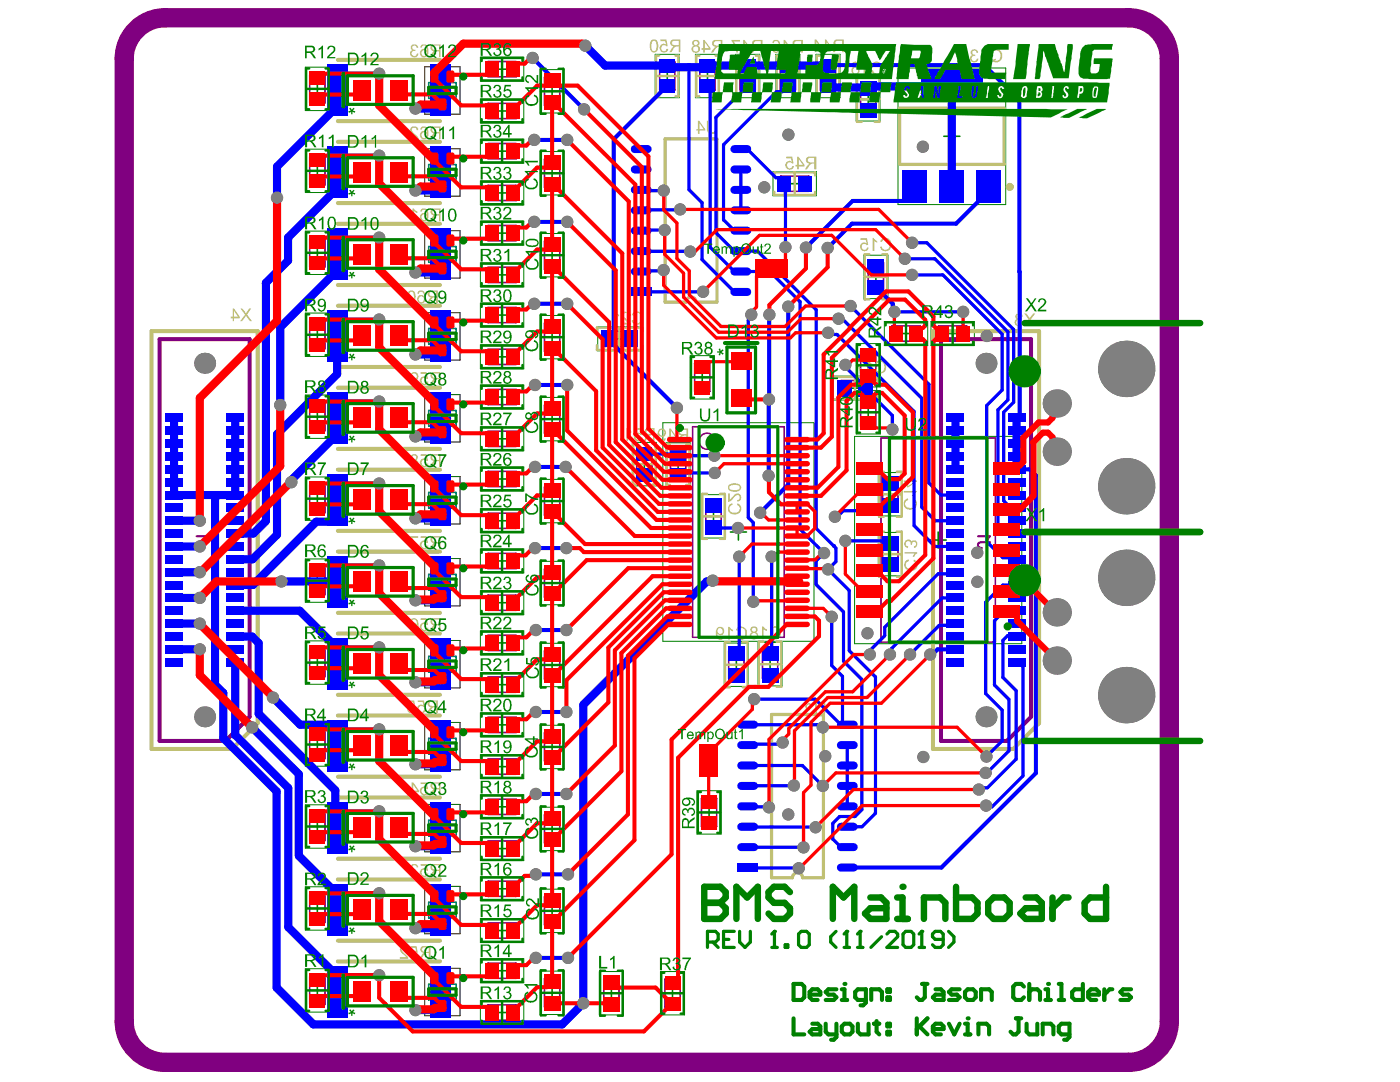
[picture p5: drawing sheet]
<svg xmlns="http://www.w3.org/2000/svg" width="279mm" height="216mm" viewBox="0 0 279 216" stroke-linecap="round" stroke-linejoin="round" font-family="sans-serif">
<g fill="none" stroke="#008000" stroke-width=".32">
<path d="M61.8 17.7h3.1M63.3 16.2v3.1M98.7 13.8h3M100.2 12.3v3M108.7 18.2h3M110.2 16.7v3M131.6 15.2h3.1M133.2 13.6v3.1M139.7 15.2h3M141.2 13.6v3.1M147.7 15.2h3M149.2 13.6v3.1"/>
<path d="M155.7 15.2h3.1M157.2 13.6v3.1M163.7 15.2h3.1M165.3 13.6v3.1M171.8 19.8h3M173.3 18.3v3M61.8 34.1h3.1M63.3 32.6v3M98.7 38.5h3M98.7 30.2h3M98.7 22.1h3M100.2 20.6v3.1"/>
<path d="M100.2 28.6v3.1M100.2 37v3M108.7 34.6h3M110.2 33v3.1M157.1 36.7h3M158.6 35.1v3.1M188.4 27.2h3.2M190 25.6v3.2M61.8 50.4h3.1M63.3 48.9v3.1M98.7 54.9h3M98.7 46.5h3"/>
<path d="M100.2 45v3M100.2 53.3v3.1M108.7 50.9h3M110.2 49.4v3M173.3 55.3h3M174.8 53.7v3.1M61.8 66.8h3.1M63.3 65.3v3M98.7 79.2h3M98.7 71.2h3M98.7 62.9h3M100.2 61.3v3.1"/>
<path d="M100.2 69.7v3M100.2 77.7v3M108.7 67.3h3M110.2 65.8v3M122.1 67.6h3M123.6 66.1v3M138.6 75.3h3.1M140.1 73.8v3M169.1 77.5h3.1M170.6 75.9v3.1M171.8 72.9h3M173.3 71.4v3"/>
<path d="M179.3 66.6h3M180.8 65v3.1M188.6 66.6h3M190.1 65v3.1M61.8 99.5h3.1M61.8 83.2h3.1M63.3 81.6v3.1M63.3 98v3M98.7 95.6h3M98.7 87.6h3M100.2 86v3.1M100.2 94.1v3"/>
<path d="M108.7 100h3M108.7 83.6h3M110.2 82.1v3.1M110.2 98.5v3M127.1 92.6h3M128.6 91.1v3M133.8 92.7h3.1M135.3 91.2v3M171.8 82.3h3M173.3 80.7v3.1M176.2 98.6h3M177.7 97.1v3"/>
<path d="M61.8 115.9h3.1M63.3 114.3v3.1M98.7 111.9h3M98.7 103.9h3M100.2 102.4v3M100.2 110.4v3.1M100.2 118.7v3.1M108.7 116.3h3M110.2 114.8v3.1M140.9 103h3M142.4 101.5v3.1M145.8 106.2h3.2"/>
<path d="M147.4 104.6v3.2M176.2 110.6h3M177.7 109v3.1M185.6 107.8h3.2M187.2 106.2v3.2M61.8 132.2h3.1M63.3 130.7v3M98.7 136.6h3M98.7 128.3h3M98.7 120.3h3M100.2 126.8v3M100.2 135.1v3"/>
<path d="M108.7 132.7h3M110.2 131.2v3M145.4 132.6h3.1M146.9 131.1v3.1M152.2 132.5h3M153.7 131v3.1M61.8 148.6h3.1M63.3 147v3.1M98.7 153h3M98.7 144.6h3M100.2 143.1v3.1M100.2 151.5v3"/>
<path d="M100.2 159.5v3M108.7 149h3M110.2 147.5v3.1M61.8 164.9h3.1M63.3 163.4v3M63.3 179.7v3.1M98.7 177.3h3M98.7 169.3h3M98.7 161h3M100.2 167.8v3.1M100.2 175.8v3.1M108.7 165.4h3"/>
<path d="M110.2 163.9v3M140 162.1h3M141.5 160.6v3M61.8 197.6h3.1M61.8 181.3h3.1M63.3 196.1v3M98.7 193.7h3M98.7 185.7h3M100.2 184.2v3M100.2 192.2v3M108.7 198.1h3M108.7 181.8h3"/>
<path d="M110.2 180.2v3.1M110.2 196.6v3M120.5 198.2h3M122 196.7v3M132.7 198.2h3M134.2 196.7v3M98.7 202h3M100.2 200.5v3.1"/>
</g>
<g fill="none" stroke="#008000" stroke-width=".2">
<path d="M60.9 13.4h4.8v8.7h-4.8zM95.9 11.4h8.6v4.8h-8.6zM95.9 19.7h8.6v4.8h-8.6zM107.8 13.9h4.8v8.6h-4.8zM130.8 10.8h4.8v8.7h-4.8zM138.8 10.8h4.8v8.7h-4.8zM146.8 10.8h4.8v8.7h-4.8zM154.8 10.8h4.8v8.7h-4.8zM162.9 10.8h4.8v8.7h-4.8zM170.9 15.5h4.8v8.6h-4.8zM179.2 13.6h21.5v27.2h-21.5zM60.9 29.8h4.8v8.6h-4.8z"/>
<path d="M95.9 27.8h8.6v4.8h-8.6zM95.9 36.1h8.6v4.8h-8.6zM107.8 30.2h4.8v8.7h-4.8zM154.3 34.2h8.6v4.9h-8.6zM60.9 46.1h4.8v8.7h-4.8zM95.9 44.1h8.6v4.8h-8.6zM95.9 52.4h8.6v4.9h-8.6zM107.8 46.6h4.8v8.7h-4.8zM172.4 50.9h4.8v8.7h-4.8zM60.9 62.5h4.8v8.6h-4.8zM60.9 78.8h4.8v8.7h-4.8zM95.9 60.5h8.6v4.8h-8.6z"/>
<path d="M95.9 68.8h8.6v4.8h-8.6zM95.9 76.8h8.6v4.8h-8.6zM107.8 79.3h4.8v8.7h-4.8zM107.8 62.9h4.8v8.7h-4.8zM119.3 65.2h8.7v4.8h-8.7zM137.7 71h4.9v8.6h-4.9zM166.3 75.1h8.7v4.8h-8.7zM170.9 68.6h4.8v8.6h-4.8zM170.9 77.9h4.8v8.7h-4.8zM176.5 64.2h8.7v4.8h-8.7zM185.8 64.2h8.7v4.8h-8.7zM60.9 95.2h4.8v8.6h-4.8z"/>
<path d="M95.9 85.2h8.6v4.8h-8.6zM95.9 93.2h8.6v4.8h-8.6zM107.8 95.7h4.8v8.6h-4.8zM126.2 88.3h4.8v8.6h-4.8zM132.3 84.4h30.1v43.6h-30.1zM132.9 88.4h4.8v8.6h-4.8zM140 98.7h4.8v8.7h-4.8zM170.6 87.1h33.3v41.3h-33.3zM175.3 94.3h4.8v8.7h-4.8zM60.9 111.5h4.8v8.7h-4.8zM95.9 101.5h8.6v4.8h-8.6zM95.9 109.5h8.6v4.8h-8.6z"/>
<path d="M95.9 117.9h8.6v4.8h-8.6zM107.8 112h4.8v8.7h-4.8zM175.3 106.2h4.8v8.7h-4.8zM60.9 127.9h4.8v8.6h-4.8zM95.9 125.9h8.6v4.8h-8.6zM95.9 134.2h8.6v4.8h-8.6zM107.8 128.4h4.8v8.6h-4.8zM144.5 128.3h4.9v8.7h-4.9zM151.3 128.2h4.8v8.7h-4.8zM60.9 144.2h4.8v8.7h-4.8zM95.9 142.2h8.6v4.8h-8.6zM95.9 150.6h8.6v4.8h-8.6z"/>
<path d="M95.9 158.6h8.6v4.8h-8.6zM107.8 144.7h4.8v8.7h-4.8zM139.1 157.8h4.8v8.6h-4.8zM60.9 160.6h4.8v8.6h-4.8zM60.9 176.9h4.8v8.7h-4.8zM95.9 166.9h8.6v4.8h-8.6zM95.9 174.9h8.6v4.8h-8.6zM107.8 177.4h4.8v8.7h-4.8zM107.8 161.1h4.8v8.6h-4.8zM60.9 193.3h4.8v8.7h-4.8zM95.9 183.3h8.6v4.8h-8.6zM95.9 191.3h8.6v4.8h-8.6z"/>
<path d="M95.9 199.6h8.6v4.8h-8.6zM107.8 193.8h4.8v8.6h-4.8zM119.6 193.9h4.8v8.6h-4.8zM131.8 193.9h4.8v8.6h-4.8z"/>
</g>
<g fill="none" stroke="#800080" stroke-width=".32">
<path d="M61.8 14.9h3.1v5.6h-3.1zM97.4 12.3h5.6v3h-5.6zM108.7 15.4h3v5.6h-3zM131.6 12.4h3.1v5.6h-3.1zM139.7 12.4h3v5.6h-3zM147.7 12.4h3v5.6h-3zM155.7 12.4h3.1v5.6h-3.1zM163.7 12.4h3.1v5.6h-3.1zM171.8 17h3v5.6h-3zM61.8 31.3h3.1v5.6h-3.1zM97.4 20.6h5.6v3.1h-5.6zM97.4 28.6h5.6v3.1h-5.6z"/>
<path d="M97.4 37h5.6v3h-5.6zM108.7 31.8h3v5.6h-3zM155.8 35.1h5.6v3.1h-5.6zM179.5 21.6h20.9v11.2h-20.9zM61.8 47.6h3.1v5.6h-3.1zM97.4 45h5.6v3h-5.6zM97.4 53.3h5.6v3.1h-5.6zM108.7 48.1h3v5.6h-3zM173.3 52.4h3v5.7h-3zM61.8 64h3.1v5.6h-3.1zM97.4 61.3h5.6v3.1h-5.6zM97.4 69.7h5.6v3h-5.6z"/>
<path d="M97.4 77.7h5.6v3h-5.6zM108.7 64.5h3v5.6h-3zM120.8 66.1h5.6v3h-5.6zM138.6 72.5h3.1v5.6h-3.1zM167.8 75.9h5.6v3.1h-5.6zM171.8 70.1h3v5.6h-3zM171.8 79.5h3v5.6h-3zM178 65h5.6v3.1h-5.6zM187.3 65h5.6v3.1h-5.6zM61.8 80.3h3.1v5.7h-3.1zM61.8 96.7h3.1v5.6h-3.1zM97.4 86h5.6v3.1h-5.6z"/>
<path d="M97.4 94.1h5.6v3h-5.6zM108.7 80.8h3v5.6h-3zM108.7 97.2h3v5.6h-3zM127.1 89.8h3v5.6h-3zM133.8 89.9h3.1v5.6h-3.1zM138.2 85.2h18.3v42h-18.3zM175.8 87.4h22.8v40.7h-22.8zM176.2 95.8h3v5.6h-3zM61.8 113.1h3.1v5.6h-3.1zM97.4 102.4h5.6v3h-5.6zM97.4 110.4h5.6v3.1h-5.6zM97.4 118.7h5.6v3.1h-5.6z"/>
<path d="M108.7 113.5h3v5.6h-3zM140.9 100.2h3v5.6h-3zM176.2 107.8h3v5.6h-3zM61.8 129.4h3.1v5.6h-3.1zM97.4 126.8h5.6v3h-5.6zM97.4 135.1h5.6v3h-5.6zM108.7 129.9h3v5.6h-3zM145.4 129.8h3.1v5.6h-3.1zM152.2 129.7h3v5.6h-3zM61.8 145.8h3.1v5.6h-3.1zM97.4 143.1h5.6v3.1h-5.6zM97.4 151.5h5.6v3h-5.6z"/>
<path d="M97.4 159.5h5.6v3h-5.6zM108.7 146.2h3v5.7h-3zM140 159.3h3v5.6h-3zM61.8 162.1h3.1v5.6h-3.1zM61.8 178.5h3.1v5.6h-3.1zM97.4 167.8h5.6v3.1h-5.6zM97.4 175.8h5.6v3.1h-5.6zM108.7 178.9h3v5.7h-3zM108.7 162.6h3v5.6h-3zM61.8 194.8h3.1v5.6h-3.1zM97.4 184.2h5.6v3h-5.6zM97.4 192.2h5.6v3h-5.6z"/>
<path d="M108.7 195.3h3v5.6h-3zM120.5 195.4h3v5.6h-3zM132.7 195.4h3v5.6h-3zM97.4 200.5h5.6v3.1h-5.6z"/>
<circle cx="141.1" cy="88" r="1.6"/>
</g>
<g fill="none" stroke="#000" stroke-width=".32">
<path d="M86.7 18.1h3.2M88.3 16.5v3.2M86.7 34.4h3.2M88.3 32.8v3.2M86.7 50.8h3.2M88.3 49.2v3.2M86.7 67.1h3.2M88.3 65.5v3.2M86.7 99.8h3.2M86.7 83.5h3.2M88.3 81.9v3.2M88.3 98.2v3.2"/>
<path d="M86.7 116.2h3.2M88.3 114.6v3.2M86.7 132.5h3.2M88.3 130.9v3.2M86.7 148.9h3.2M88.3 147.3v3.2M86.7 165.2h3.2M88.3 163.6v3.2M88.3 180v3.2M86.7 197.9h3.2M86.7 181.6h3.2M88.3 196.3v3.2"/>
</g>
<path d="M84.8 13.3h7v9.5h-7zM84.8 29.7h7v9.4h-7zM84.8 46h7v9.5h-7zM84.8 62.4h7v9.4h-7zM84.8 78.7h7v9.5h-7zM84.8 95.1h7v9.5h-7zM84.8 111.4h7v9.5h-7zM84.8 127.8h7v9.5h-7zM84.8 144.2h7v9.4h-7zM84.8 160.5h7v9.5h-7zM84.8 176.9h7v9.4h-7zM84.8 193.2h7v9.5h-7z" fill="none" stroke="#000" stroke-width=".2"/>
<path d="M85.6 16.5h5.4v3.1h-5.4zM85.6 32.8h5.4v3.2h-5.4zM85.6 49.2h5.4v3.1h-5.4zM85.6 65.5h5.4v3.2h-5.4zM85.6 81.9h5.4v3.1h-5.4zM85.6 98.3h5.4v3.1h-5.4zM85.6 114.6h5.4v3.1h-5.4zM85.6 131h5.4v3.1h-5.4zM85.6 147.3h5.4v3.2h-5.4zM85.6 163.7h5.4v3.1h-5.4zM85.6 180h5.4v3.2h-5.4zM85.6 196.4h5.4v3.1h-5.4z" fill="none" stroke="#008080" stroke-width=".32"/>
<path d="M31.9 67.7h17.9v75.3l-4.8 4.8h-13.1zM187.8 67.7h18v75.3l-4.8 4.8h-13.2z" fill="none" stroke="#800080" stroke-width=".8"/>
<path d="M39.2 107h2.4l-.4 .6M41.6 108.2l-2.1 .1a.56 .56 0 0 0 0 .9l.5 .1M195.2 107h2.4l-.5 .6M197.6 108.2l-2.2 .1a.56 .56 0 0 0 0 .9l.6 .1" fill="none" stroke="#800080" stroke-width=".41"/>
<path d="M27.2 5.9a8.1 8.1 0 0 1 5.7-2.4h192.3a8.1 8.1 0 0 1 8.2 8.2v192.1a8.1 8.1 0 0 1-8.2 8.2h-192.3a8.1 8.1 0 0 1-8.1-8.2v-192.1a8.1 8.1 0 0 1 2.4-5.8z" fill="none" stroke="#800080" stroke-width="3.9"/>
<g fill="none" stroke="#c0c073" stroke-width=".48">
<path d="M130.9 15.2h4.5M131.5 11.1h-.6v8.1h.6M134.8 11.1h.6v8.1h-.6M138.9 15.2h4.5M139.6 11.1h-.7v8.1h.7M142.8 11.1h.6v8.1h-.6M147 15.2h4.5M147.6 11.1h-.6v8.1h.6M150.8 11.1h.7v8.1h-.7M155 15.2h4.5M155.6 11.1h-.6v8.1h.6M158.9 11.1h.6v8.1h-.6"/>
<path d="M163 15.2h4.5M163.6 11.1h-.6v8.1h.6M166.9 11.1h.6v8.1h-.6M171 19.8h4.5M172 15.3h-1v9h1M174.6 15.3h.9v9h-.9M154.5 35v-.6h8.2v.6M154.5 38.3v.6h8.2v-.6M158.6 34.4v4.5M172.6 55.3h4.4M173.5 50.8h-.9v8.9h.9M176.1 50.8h.9v8.9h-.9"/>
<path d="M119.1 66.3v-.9h9v.9M119.1 68.9v.9h9v-.9M123.6 65.4v4.4M166.1 76.2v-1h9v1M166.1 78.7v1h9v-1M170.6 75.2v4.5M126.4 92.6h4.4M127 88.5h-.6v8.2h.6M130.2 88.5h.6v8.2h-.6M133.1 92.7h4.5M133.7 88.6h-.6v8.2h.6M137 88.6h.6v8.2h-.6"/>
<path d="M141.1 98.5h-1v9h1M143.7 98.5h.9v9h-.9M175.4 98.6h4.5M176.4 94.1h-1v9h1M179 94.1h.9v9h-.9M140.1 103h4.5M175.4 110.6h4.5M176.4 106.1h-1v9h1M179 106.1h.9v9h-.9M144.7 132.6h4.5M145.7 128.2h-1v8.9h1M148.2 128.2h1v8.9h-1"/>
<path d="M151.4 132.5h4.5M152.4 128h-1v9h1M155 128h.9v9h-.9"/>
</g>
<path d="M179.5 32.8v-11.2h20.9v11.2h-20.7M136.9 60.3h-4.2v-32.6h10.4v32.6h-4.2M158.1 175.1h-4.1v-32.5h10.3v32.5h-4.1" fill="none" stroke="#c0c073" stroke-width=".64"/>
<path d="M30.3 66.1h21.1v78.2l-5.1 5.1h-16zM186.2 66.1h21.2v78.2l-5.2 5.1h-16z" fill="none" stroke="#c0c073" stroke-width=".8"/>
<g fill="none" stroke="#c0c073" stroke-width=".82">
<path d="M67.4 11.9h20.4M67.4 28.3h20.4M67.4 24.2h20.4M67.4 56.9h20.4M67.4 40.5h20.4M67.4 44.7h20.4M67.4 73.2h20.4M67.4 61h20.4M67.4 77.4h20.4M67.4 93.7h20.4M67.4 89.6h20.4M67.4 105.9h20.4"/>
<path d="M67.4 110.1h20.4M67.4 138.6h20.4M67.4 126.4h20.4M67.4 122.3h20.4M67.4 159.1h20.4M67.4 142.8h20.4M67.4 155h20.4M67.4 175.5h20.4M67.4 171.3h20.4M67.4 191.8h20.4M67.4 187.7h20.4M67.4 204.1h20.4"/>
</g>
<g fill="#c0c073">
<path d="M83.9 156.1h1.3l.2 1.3-.2 .1a.57 .57 0 0 0-.8-.1 .57 .57 0 0 0-.2 .7 .57 .57 0 0 0 .8 .2l.2-.3h.3a.84 .84 0 0 1-1.1 .6 .84 .84 0 0 1-.5-1.1 .84 .84 0 0 1 1.2-.4l-.2-.7h-1z"/>
<path d="M83.9 123.4h1.3l.2 1.3-.2 .1a.57 .57 0 0 0-.8-.2 .57 .57 0 0 0-.2 .8 .57 .57 0 0 0 .8 .2l.2-.3h.3a.85 .85 0 0 1-1.3 .5 .85 .85 0 0 1-.1-1.4l.4-.2 .6 .2-.2-.7h-1z"/>
<path d="M83.9 107h1.3l.2 1.3-.2 .1a.57 .57 0 0 0-.8-.1 .57 .57 0 0 0-.2 .7 .57 .57 0 0 0 .8 .2l.2-.3h.3a.84 .84 0 0 1-1.1 .6 .84 .84 0 0 1-.5-1.1 .84 .84 0 0 1 1.2-.4l-.2-.7h-1z"/>
<path d="M81.8 107h1.7v.3h-1.3l.5 .7 .3 .8 .1 .7h-.3l-.2-.9-.4-.9-.4-.4z"/>
<path d="M83.9 90.6h1.3l.2 1.3-.2 .1a.57 .57 0 0 0-.8-.1 .57 .57 0 0 0-.2 .8 .57 .57 0 0 0 .8 .1l.2-.3h.3a.84 .84 0 0 1-1.1 .6 .84 .84 0 0 1-.5-1.1 .84 .84 0 0 1 1.2-.4l-.2-.6h-1z"/>
<path d="M83.9 74.3h1.3l.2 1.3-.2 .1a.57 .57 0 0 0-.8-.2 .57 .57 0 0 0-.2 .8 .57 .57 0 0 0 .8 .2l.2-.4h.3a.84 .84 0 0 1-1.1 .7 .84 .84 0 0 1-.5-1.2 .84 .84 0 0 1 1.2-.4l-.2-.6h-1z"/>
<path d="M82.3 41.6h.3l.3 .4 .4 .2v.3l-.7-.3v1.9h-.3z"/>
<path d="M82 25.5a.82 .82 0 0 1 .9-.3 .82 .82 0 0 1 .6 .8h-.4a.48 .48 0 0 0-.7-.5 .48 .48 0 0 0 0 .9l1 .9 .1 .5h-1.7v-.4h1.3l-.6-.5a1.22 1.22 0 0 1-.6-1.3z"/>
<path d="M82 9.2a.82 .82 0 0 1 .8-.3 .82 .82 0 0 1 .7 .6h-.4a.41 .41 0 0 0-.6-.3 .41 .41 0 0 0 0 .6l.4 .1v.3a.51 .51 0 0 0-.7 .3 .51 .51 0 0 0 .4 .7 .51 .51 0 0 0 .6-.5h.3a.84 .84 0 0 1-1.1 .7 .84 .84 0 0 1-.4-1.2l.3-.2-.3-.2z"/>
<path d="M83.9 172.4h1.3l.2 1.3-.2 .1a.57 .57 0 0 0-.8-.1 .57 .57 0 0 0-.2 .7 .57 .57 0 0 0 .8 .2l.2-.3h.3a.84 .84 0 0 1-1.1 .6 .84 .84 0 0 1-.5-1.1 .84 .84 0 0 1 1.2-.4l-.2-.7h-1z"/>
<path d="M82 172.7a.82 .82 0 0 1 .8-.3 .82 .82 0 0 1 .7 .7h-.4a.41 .41 0 0 0-.6-.4 .41 .41 0 0 0 0 .7l.4 .1v.2a.51 .51 0 0 0-.7 .4 .51 .51 0 0 0 .4 .6 .51 .51 0 0 0 .6-.5l.3 .1a.84 .84 0 0 1-1.1 .6 .84 .84 0 0 1-.4-1.2l.3-.1-.3-.3z"/>
<path d="M162.7 140.3h.3v1.6a.7 .7 0 0 0 .7 .8 .7 .7 0 0 0 .7-.8v-1.6h.3v1.6a1.01 1.01 0 0 1-.8 1 1.01 1.01 0 0 1-1.1-.6z"/>
<path d="M160.8 140.6a.76 .76 0 0 1 .8-.3 .76 .76 0 0 1 .6 .7l-.3 .1a.43 .43 0 0 0-.5-.5 .43 .43 0 0 0-.2 .7l.4 .1v.3a.51 .51 0 0 0-.7 .4 .51 .51 0 0 0 .5 .6 .51 .51 0 0 0 .5-.5h.4a.82 .82 0 0 1-1.1 .8 .82 .82 0 0 1-.5-1.2l.3-.3-.3-.3z"/>
<path d="M180.6 112.1l.6-.4h.1l.1 .3a.8 .8 0 0 0-.6 1 .8 .8 0 0 0 1 .5 .81 .81 0 0 0 1-.5 .81 .81 0 0 0-.5-1l.1-.3h.1a1.15 1.15 0 0 1 .5 1.5 1.15 1.15 0 0 1-1.4 .7 1.18 1.18 0 0 1-1.1-1.6z"/>
<path d="M180.5 110.2h2.6v.2l-.5 .3-.1 .4h-.3l.3-.7h-2z"/>
<path d="M180.6 108a.73 .73 0 0 1 .7-.3 .73 .73 0 0 1 .6 .5 .67 .67 0 0 1 1-.2 .67 .67 0 0 1 .1 1l-.4 .3h-.2v-.3a.41 .41 0 0 0 .4-.6 .41 .41 0 0 0-.7-.1l-.1 .4h-.3a.53 .53 0 0 0-.2-.7 .53 .53 0 0 0-.7 .3 .53 .53 0 0 0 .3 .7h.2l-.1 .4a.92 .92 0 0 1-.6-1.4z"/>
<path d="M180.4 99.9l.7-.5 .2 .4a.78 .78 0 0 0-.7 .9 .78 .78 0 0 0 .9 .6 .8 .8 0 0 0 1.1-.4 .8 .8 0 0 0-.4-1.1v-.3l.2 .1a1.09 1.09 0 0 1 .5 1.2 1.09 1.09 0 0 1-.9 .8 1.26 1.26 0 0 1-1.3-.3 1.26 1.26 0 0 1-.3-1.4z"/>
<path d="M180.4 98h2.6v.1l-.4 .3-.3 .5h-.3l.4-.6h-2z"/>
<path d="M48 61.6h.3l.8 .9 .6-.9h.4l-.8 1.2 1 1.3h-.4l-.8-1.1-.8 1.1h-.4l1-1.3z"/>
<path d="M81.9 188.8h1.2l.3 1.3-.3 .1a.57 .57 0 0 0-.8-.2 .57 .57 0 0 0-.1 .8 .57 .57 0 0 0 .8 .2l.1-.3h.4a.84 .84 0 0 1-1.1 .6 .84 .84 0 0 1-.5-1.1 .84 .84 0 0 1 1.1-.4l-.1-.7h-1z"/>
<path d="M80 189a.82 .82 0 0 1 .9-.2 .82 .82 0 0 1 .5 .7h-.3a.48 .48 0 0 0-.7-.4 .48 .48 0 0 0 0 .8l.9 .9 .2 .5h-1.7v-.3h1.3l-.7-.6a1.22 1.22 0 0 1-.5-1.2z"/>
<path d="M146.9 125.5h.1a1.2 1.2 0 0 1 1.7-.2 1.2 1.2 0 0 1 .3 1.6 1.08 1.08 0 0 1-1.1 .8 1.08 1.08 0 0 1-1-.9l.3-.1a.79 .79 0 0 0 .9 .7 .79 .79 0 0 0 .6-1 .81 .81 0 0 0-.4-1 .81 .81 0 0 0-1 .3h-.4z"/>
<path d="M145.3 125.1h.3l.3 .4 .4 .2v.3l-.7-.3v1.9h-.3z"/>
<path d="M153.7 125.4h.1a1.2 1.2 0 0 1 1.6-.2 1.2 1.2 0 0 1 .3 1.6 1.08 1.08 0 0 1-1 .8 1.08 1.08 0 0 1-1.1-.9l.4-.1a.79 .79 0 0 0 .9 .7 .79 .79 0 0 0 .6-1 .81 .81 0 0 0-.4-1 .81 .81 0 0 0-1.1 .4h-.4z"/>
<path d="M152.1 125h.2l.4 .4 .4 .2v.3l-.7-.3v1.9h-.3z"/>
<path d="M146 8h1.7v.3h-1.3l.5 .6 .2 .5 .2 1.1h-.4l-.1-1-.5-1-.3-.3z"/>
<path d="M174.7 72.3a1.23 1.23 0 0 1 1.6-.2 1.23 1.23 0 0 1 .5 1.5 1.13 1.13 0 0 1-1.1 .9 1.13 1.13 0 0 1-1.1-.8l.3-.1a.78 .78 0 0 0 .9 .7 .78 .78 0 0 0 .6-.9 .8 .8 0 0 0-.3-1.1 .8 .8 0 0 0-1.1 .4l-.3-.1z"/>
<path d="M173.1 71.9l1 .7-.1 .3-.6-.4v2h-.3z"/>
<path d="M170.6 72h1.7v.2h-1.3l.4 .5 .4 .9 .1 .9h-.3l-.2-1-.4-.9-.4-.4z"/>
<path d="M175.8 47.9a1.23 1.23 0 0 1 1.7-.2 1.23 1.23 0 0 1 .3 1.6 1.08 1.08 0 0 1-1.1 .9 1.08 1.08 0 0 1-1.1-.9l.4-.1a.83 .83 0 0 0 1.1 .6 .83 .83 0 0 0 .4-1.2 .8 .8 0 0 0-.6-.8 .8 .8 0 0 0-.9 .5l-.4-.1z"/>
<path d="M174.2 47.5l.9 .6v.3l-.4-.1-.2-.3v2.1h-.3z"/>
<path d="M171.7 47.6h1.3l.3 1.3h-.4a.55 .55 0 0 0-.8 0 .55 .55 0 0 0 .1 .8 .55 .55 0 0 0 .8-.3h.4a.89 .89 0 0 1-1.1 .7 .89 .89 0 0 1-.7-1 .89 .89 0 0 1 1-.7l.3 .1-.1-.6h-1.1z"/>
<path d="M174.2 12.5a1.3 1.3 0 0 1 1.9 .6 1.3 1.3 0 0 1-1 1.8l-.1 .1a1.35 1.35 0 0 1-1.2-.9l.4-.1a.79 .79 0 0 0 1 .6 .79 .79 0 0 0 .6-.9 .86 .86 0 0 0-.3-.9 .86 .86 0 0 0-.9-.1l-.4 .4-.3-.1z"/>
<path d="M172.4 12.3h.2l.3 .4 .5 .2-.1 .4-.6-.4v2h-.3z"/>
<path d="M83.4 139.8h1.2l.2 1.3h-.2a.57 .57 0 0 0-.8-.1 .57 .57 0 0 0-.1 .8 .57 .57 0 0 0 .7 .2l.2-.4h.3a.84 .84 0 0 1-1.1 .7 .84 .84 0 0 1-.5-1.2 .84 .84 0 0 1 1.2-.4l-.1-.6h-1z"/>
<path d="M81.3 139.8h1.3l.3 1.3h-.3a.55 .55 0 0 0-.9 0 .55 .55 0 0 0 0 .8 .55 .55 0 0 0 .9-.1v-.2h.4a.89 .89 0 0 1-1 .7 .89 .89 0 0 1-.8-.9 .89 .89 0 0 1 1-.8l.4 .1-.2-.6h-1.1z"/>
<path d="M126.2 62.6a1.26 1.26 0 0 1 1.7-.2 1.26 1.26 0 0 1 .3 1.7 1.1 1.1 0 0 1-1.1 .7 1.1 1.1 0 0 1-1-.9l.3-.1a.8 .8 0 0 0 1 .7 .8 .8 0 0 0 .6-1.1 .81 .81 0 0 0-.6-.9 .81 .81 0 0 0-1 .4h-.3z"/>
<path d="M124.2 62.5a.89 .89 0 0 1 .9-.3 .89 .89 0 0 1 .7 .7h-.4a.5 .5 0 0 0-.7-.4 .5 .5 0 0 0-.1 .9l1 .8 .2 .5h-1.7v-.3h1.2l-.7-.6a1.17 1.17 0 0 1-.4-1.3z"/>
<path d="M122.6 62.2h.2l.3 .4 .5 .2v.3l-.7-.3v1.9h-.3z"/>
<path d="M145.6 100.7l.5-.3 .1 .3a.83 .83 0 0 0-.6 1.1 .83 .83 0 0 0 1.2 .5 .77 .77 0 0 0 .8-.6 .77 .77 0 0 0-.4-.9v-.4l.1 .1a1.16 1.16 0 0 1 .6 1.4 1.16 1.16 0 0 1-1.3 .8 1.19 1.19 0 0 1-1.2-.6 1.19 1.19 0 0 1 .2-1.4z"/>
<path d="M145.3 98.5h.3v1.3l.6-.7a.97 .97 0 0 1 1.6-.2 .87 .87 0 0 1-.6 1.2l-.1-.3a.49 .49 0 0 0 .5-.6 .49 .49 0 0 0-.6-.4l-1.2 1.2-.5 .2z"/>
<path d="M141.1 24.1h.3v1.5a.69 .69 0 0 0 .5 .8 .69 .69 0 0 0 .8-.4v-1.9h.4l-.1 1.6a.97 .97 0 0 1-.7 1 .97 .97 0 0 1-1.1-.6z"/>
<path d="M156.9 31.3h1.2l.3 1.3h-.3a.58 .58 0 0 0-.8-.1 .58 .58 0 0 0-.1 .8 .58 .58 0 0 0 .8 .1l.1-.3h.3a.87 .87 0 0 1-1 .8 .87 .87 0 0 1-.7-1.1 .87 .87 0 0 1 1.3-.6l-.1-.6h-1z"/>
<path d="M204.4 62.5h.4l.7 1 .7-1h.4l-.9 1.3 1 1.3h-.4l-.8-1.1-.8 1.1h-.4l1-1.3z"/>
<path d="M202.8 62.7a.85 .85 0 0 1 1.4 .5h-.4a.45 .45 0 0 0-.5-.4 .45 .45 0 0 0-.4 .5l.2 .2 .4 .1v.2a.51 .51 0 0 0-.7 .4 .51 .51 0 0 0 .5 .6 .51 .51 0 0 0 .5-.5l.4 .1a.83 .83 0 0 1-1.2 .7 .83 .83 0 0 1-.3-1.3l.2-.1-.3-.3z"/>
<path d="M196.1 9.8l.5 .4a.41 .41 0 0 1 .3 .5l-.5-.3v2h-.3z"/>
<path d="M193.8 10.1a.81 .81 0 0 1 .8-.2 .81 .81 0 0 1 .6 .6l-.3 .1a.44 .44 0 0 0-.5-.5 .44 .44 0 0 0-.4 .5 .44 .44 0 0 0 .6 .3v.3a.52 .52 0 0 0-.7 .4 .52 .52 0 0 0 .5 .6 .52 .52 0 0 0 .5-.5h.4a.86 .86 0 0 1-1.1 .7 .86 .86 0 0 1-.6-1.2l.5-.2a.62 .62 0 0 1-.3-.9z"/>
<path d="M126.7 85.4h1.3l.2 1.4h-.3a.58 .58 0 0 0-.8-.1 .58 .58 0 0 0-.2 .8 .58 .58 0 0 0 .8 .2l.2-.4h.3a.86 .86 0 0 1-1.1 .7 .86 .86 0 0 1-.5-1.2 .72 .72 0 0 1 1.2-.3l-.1-.7h-1z"/>
<path d="M125 85.4h.3l.7 .7v.2h-.2l-.5-.3v2h-.3z"/>
<path d="M131.8 7.9h1.2l.3 1.3-.3 .1a.58 .58 0 0 0-.8-.2 .58 .58 0 0 0-.1 .9 .58 .58 0 0 0 .8 0l.1-.2h.3a.87 .87 0 0 1-1.2 .6 .87 .87 0 0 1-.3-1.3 .83 .83 0 0 1 1.1-.2l-.1-.7h-1z"/>
<path d="M86.3 156.5l.3-.1h1v.9l-1-.1a.46 .46 0 0 1-.3-.7zM86.1 156.3a.75 .75 0 0 0-.1 .8 .75 .75 0 0 0 .6 .4l-.2 .1-.7 1h.4l.5-.7 .4-.4h.6v1.1h.3v-2.5h-1.6z"/>
<path d="M82.5 156.6l.8 1.2h-.8zM82.2 156.1v1.7h-.4v.3h.4v.5h.3v-.5h1.1v-.3l-1.1-1.7z"/>
<path d="M86.3 123.8l.3-.2h1v.9l-1-.1a.46 .46 0 0 1-.3-.6zM86.1 123.5a.75 .75 0 0 0-.1 .8 .75 .75 0 0 0 .6 .5h-.2l-.7 1.1h.4l.5-.7 .4-.4h.6v1.1h.3v-2.5h-1.6z"/>
<path d="M82 123.6l-.2 .4h.4a.5 .5 0 0 1 .5-.4 .5 .5 0 0 1 .4 .6l.1 .4a.83 .83 0 0 0-1.4 .2 .83 .83 0 0 0 .8 1.2 1.19 1.19 0 0 0 .9-1.4v-.2a.98 .98 0 0 0-1-1h-.3zM82.3 124.6a.57 .57 0 0 1 .8 .5 .57 .57 0 0 1-.7 .6l-.2-.4z"/>
<path d="M86.3 107.4l.3-.1h1v.9l-1-.1a.46 .46 0 0 1-.3-.7zM86.1 107.2a.75 .75 0 0 0-.1 .8 .75 .75 0 0 0 .6 .4l-.2 .1-.7 1h.4l.5-.7 .4-.4h.6v1.1h.3v-2.5h-1.6z"/>
<path d="M86.3 91l.3-.1h1v.9l-1-.1a.46 .46 0 0 1-.3-.7zM86.1 90.8a.75 .75 0 0 0-.1 .8 .75 .75 0 0 0 .6 .4l-.2 .1-.7 1.1h.4l.5-.8 .4-.4h.6v1.2h.3v-2.6h-1.6z"/>
<path d="M82.3 91.3a.38 .38 0 0 1 .7 0 .38 .38 0 0 1-.7 0zM82.1 92.5a.55 .55 0 0 1 1.1 0 .55 .55 0 0 1-1.1 0zM82.1 90.8l-.1 .2a.35 .35 0 0 0 .1 .6l.2 .2a.78 .78 0 0 0-.3 1.2 .78 .78 0 0 0 1.3-.1 .65 .65 0 0 0 .2-.6 .65 .65 0 0 0-.5-.5 .67 .67 0 0 0 .2-1 .67 .67 0 0 0-1 0z"/>
<path d="M86.3 74.7l.3-.2h1v.9l-1-.1a.46 .46 0 0 1-.3-.6zM86.1 74.4a.75 .75 0 0 0-.1 .8 .75 .75 0 0 0 .6 .5h-.2l-.7 1.1h.4l.5-.7 .4-.4h.6v1.1h.3v-2.5h-1.6z"/>
<path d="M82.1 75.1a.55 .55 0 0 1 1.1 0 .55 .55 0 0 1-1.1 0zM82 74.6l-.2 .6a1.13 1.13 0 0 0 1.2 1.6l.5-.5-.4-.1a.51 .51 0 0 1-.6 .3 .51 .51 0 0 1-.3-.5v-.4a.76 .76 0 0 0 1 .2 .76 .76 0 0 0 .2-1.1 .84 .84 0 0 0-1.4-.1z"/>
<path d="M86.3 42l.3-.1h1v.8h-1a.46 .46 0 0 1-.3-.7zM86.1 41.8a.75 .75 0 0 0-.1 .8 .75 .75 0 0 0 .6 .4l-.2 .1-.7 1h.4l.5-.7 .4-.4h.6v1.1h.3v-2.5h-1.6z"/>
<path d="M84 41.8l-.1 .4 .3 .1a.5 .5 0 0 1 .6-.4 .5 .5 0 0 1 .4 .5v.4a.78 .78 0 0 0-1.1-.1 .78 .78 0 0 0-.2 1.1 .87 .87 0 0 0 1.1 .3 .87 .87 0 0 0 .5-1v-.4a.91 .91 0 0 0-.4-.9 .91 .91 0 0 0-1 0zM84.3 42.9a.57 .57 0 0 1 .7 .1 .57 .57 0 0 1 0 .7 .57 .57 0 0 1-.7 .1v-.1a.59 .59 0 0 1 0-.8z"/>
<path d="M86.3 25.6l.3-.1h1v.9l-1-.1a.46 .46 0 0 1-.3-.7zM86.1 25.4a.75 .75 0 0 0-.1 .8 .75 .75 0 0 0 .6 .4l-.2 .1-.7 1.1h.4l.5-.8 .4-.4h.6v1.2h.3v-2.6h-1.6z"/>
<path d="M84 25.4l-.1 .4 .3 .1a.5 .5 0 0 1 .6-.4 .5 .5 0 0 1 .4 .6v.4a.78 .78 0 0 0-1.1-.2 .78 .78 0 0 0-.2 1.1 .87 .87 0 0 0 1.1 .3 .87 .87 0 0 0 .5-1v-.4a.91 .91 0 0 0-.4-.9 .91 .91 0 0 0-1 0zM84.3 26.5a.57 .57 0 0 1 .7 .1 .57 .57 0 0 1 0 .8 .57 .57 0 0 1-.7 0 .59 .59 0 0 1 0-.9z"/>
<path d="M86.3 9.3l.3-.2h1v.9l-1-.1a.46 .46 0 0 1-.3-.6zM86.1 9a.75 .75 0 0 0-.1 .8 .75 .75 0 0 0 .6 .4l-.2 .1-.7 1.1h.4l.5-.7 .4-.5h.6v1.2h.3v-2.5h-1.6z"/>
<path d="M84 9l-.1 .4 .3 .1a.5 .5 0 0 1 .6-.4 .5 .5 0 0 1 .4 .6v.4a.78 .78 0 0 0-1.1-.1 .78 .78 0 0 0-.2 1.1 .87 .87 0 0 0 1.1 .2 .87 .87 0 0 0 .5-1v-.4a.91 .91 0 0 0-.4-.9 .91 .91 0 0 0-1 0zM84.3 10.2a.57 .57 0 0 1 .7 0 .57 .57 0 0 1 0 .8 .57 .57 0 0 1-.7 .1v-.1a.59 .59 0 0 1 0-.8z"/>
<path d="M86.3 172.8l.3-.1h1v.9l-1-.1a.46 .46 0 0 1-.3-.7zM86.1 172.6a.75 .75 0 0 0-.1 .8 .75 .75 0 0 0 .6 .4l-.2 .1-.7 1h.4l.5-.7 .4-.4h.6v1.1h.3v-2.5h-1.6z"/>
<path d="M181.3 96.2h1.1l-1.1 .8zM180.4 95.9v.3h.6v1h.3l1.7-1.1v-.2h-1.7v-.4h-.3v.4z"/>
<path d="M46.7 62.1l.8 1.1h-.8zM46.5 61.6v1.6h-.5v.3h.5v.6h.2v-.6h1.1v-.3l-1.1-1.6z"/>
<path d="M84.3 189.2l.3-.2h1v.9l-1-.1a.46 .46 0 0 1-.3-.6zM84 188.9a.75 .75 0 0 0-.1 .8 .75 .75 0 0 0 .7 .5h-.2l-.7 1.1h.4l.4-.7 .5-.4h.6v1.1h.3v-2.5h-1.6z"/>
<path d="M85.7 58.4l.4-.2h.9v.9l-.9-.1a.46 .46 0 0 1-.4-.6zM85.5 58.1a.75 .75 0 0 0-.1 .8 .75 .75 0 0 0 .7 .5h-.3l-.6 1.1h.4l.4-.7 .5-.4h.5v1.1h.4v-2.5h-1.7z"/>
<path d="M83.5 58.1l-.2 .4 .3 .1a.5 .5 0 0 1 .6-.4 .5 .5 0 0 1 .4 .6v.4a.78 .78 0 0 0-1.1-.1 .78 .78 0 0 0-.1 1.1 .87 .87 0 0 0 1.1 .3 .87 .87 0 0 0 .4-1.1v-.4a.91 .91 0 0 0-.4-.9 .91 .91 0 0 0-1 0zM83.7 59.3a.57 .57 0 0 1 .8 0 .57 .57 0 0 1 0 .8 .57 .57 0 0 1-.8 .1v-.1a.59 .59 0 0 1 0-.8z"/>
<path d="M81.7 58.4a.49 .49 0 0 1 .6-.1 .49 .49 0 0 1 .3 .6v.1a1.04 1.04 0 0 1-.5 1.3h-.1a1.39 1.39 0 0 1-.3-1.7zM81.4 58.3l-.1 .9a1.15 1.15 0 0 0 .9 1.4 .86 .86 0 0 0 .7-1l.1-.5a1.01 1.01 0 0 0-1.2-1.1z"/>
<path d="M143.4 125.4a.56 .56 0 0 1 .7 .1 .56 .56 0 0 1 0 .8 .56 .56 0 0 1-.8-.1l-.1-.5zM143 125.4l-.1 .7a1.23 1.23 0 0 0 .8 1.6l.6-.2 .2-.5-.3 .1a.55 .55 0 0 1-.7 .2 .55 .55 0 0 1-.3-.7v-.2a.76 .76 0 0 0 1.1 .2 .76 .76 0 0 0 .1-1.1 .84 .84 0 0 0-1.4-.1z"/>
<path d="M150.1 125.6a.4 .4 0 0 1 .8 0 .4 .4 0 0 1-.8 0zM150 126.8a.53 .53 0 0 1 1 0 .53 .53 0 0 1-1 0zM149.9 125.2l-.2 .6 .4 .3a.8 .8 0 0 0-.3 1.2 .8 .8 0 0 0 1.2 .2 .73 .73 0 0 0 .3-.7 .73 .73 0 0 0-.4-.7 .67 .67 0 0 0 .1-1 .67 .67 0 0 0-1 .1z"/>
<path d="M135.7 86l.5-.2h.8v.8h-1.1l-.2-.2zM135.4 85.8a.77 .77 0 0 0 .6 1.1l-.4 .3-.5 .8h.4l.6-.9 .5-.2h.4v1.1h.3v-2.5h-1.4z"/>
<path d="M133.9 86l.8 1.1h-.8zM133.6 85.5v1.6h-.3v.4h.3v.5h.3v-.5h1.1v-.4l-1.2-1.6z"/>
<path d="M131.7 85.9a.55 .55 0 0 1 .8 .1 .55 .55 0 0 1-.2 .8 .55 .55 0 0 1-.8-.4zM131.5 85.8l-.3 .9a1.13 1.13 0 0 0 1 1.4l.5-.1 .1-.3v-.2h-.3a.46 .46 0 0 1-.5 .4 .46 .46 0 0 1-.4-.6l-.1-.4a.82 .82 0 0 0 1.4-.4 .82 .82 0 0 0-1-1z"/>
<path d="M150.5 8.4l.3-.2h1v.9h-.8a.46 .46 0 0 1-.5-.2 .46 .46 0 0 1 0-.5zM150.1 8.3a.77 .77 0 0 0 .7 1.1l-.4 .2-.5 .9h.4l.6-.9 .3-.2h.6v1.1h.4v-2.5h-1.7z"/>
<path d="M148.7 8.5l.8 1.1h-.8zM148.3 8v1.6h-.3v.3h.3v.6h.4v-.6h1.1v-.3l-1.2-1.6z"/>
<path d="M142.5 8.4l.3-.2h1v.9h-.8a.46 .46 0 0 1-.5-.2 .46 .46 0 0 1 0-.5zM142.1 8.3a.77 .77 0 0 0 .7 1.1l-.3 .2-.6 .9h.4l.6-.9 .3-.2h.6v1.1h.4v-2.5h-1.7z"/>
<path d="M140.7 8.5l.8 1.1h-.8zM140.3 8v1.6h-.3v.3h.3v.6h.4v-.6h1.1v-.3l-1.2-1.6z"/>
<path d="M138.5 8.6a.39 .39 0 0 1 .7 0 .39 .39 0 0 1-.7 0zM138.4 9.8a.5 .5 0 0 1 .9 0 .5 .5 0 0 1-.9 0zM138.2 8.2l-.1 .7 .4 .2a.8 .8 0 0 0-.3 1.1 .8 .8 0 0 0 1.1 .3 .76 .76 0 0 0 .4-.7 .76 .76 0 0 0-.5-.7 .62 .62 0 0 0 .3-.8 .62 .62 0 0 0-.8-.3z"/>
<path d="M170.1 12.5l-.2 .4h.4a.53 .53 0 0 1 .7-.3 .53 .53 0 0 1 .2 .7l.1 .3a.77 .77 0 0 0-1-.3 .77 .77 0 0 0-.3 1.1 .77 .77 0 0 0 1.2 .4 1.57 1.57 0 0 0 .4-1.5 .89 .89 0 0 0-.5-.9 .89 .89 0 0 0-1 .1zM170.3 13.8a.55 .55 0 0 1 .7-.2 .55 .55 0 0 1 .2 .8 .53 .53 0 0 1-.8 .2 .53 .53 0 0 1-.1-.8z"/>
<path d="M166.7 8.3l.4-.2h1v.9l-1.2-.1-.2-.3zM166.4 8.2a.77 .77 0 0 0 .7 1.1l-.4 .3-.5 .8h.4l.4-.7 .5-.4h.6v1.1h.3v-2.5h-1.7z"/>
<path d="M165 8.4l.8 1.1h-.8zM164.6 7.9v1.6h-.3v.3h.3v.6h.4v-.6h1v-.3l-1.1-1.6z"/>
<path d="M162.9 8.4l.8 1.1h-.8zM162.6 7.9v1.6h-.3v.3h.3v.6h.3v-.6h1.2v-.3l-1.2-1.6z"/>
<path d="M85.7 140.2l.4-.2h.9v.9l-.9-.1a.46 .46 0 0 1-.4-.6zM85.5 139.9a.75 .75 0 0 0-.1 .8 .75 .75 0 0 0 .7 .4l-.3 .1-.6 1.1h.4l.4-.8 .5-.4h.5v1.2h.4v-2.5h-1.7z"/>
<path d="M145.6 97.1l.5-.3a1.23 1.23 0 0 1 1.5 .4l.1 .1a1.14 1.14 0 0 1-1.4 .5l-.7-.2zM145.3 96.9a.94 .94 0 0 0 1.1 1.2h.1a1.18 1.18 0 0 0 1.4-.9 1.48 1.48 0 0 0-1.9-.7z"/>
<path d="M139.6 24.6l.8 1.2h-.8zM139.3 24.1v1.7h-.3v.3h.3v.6h.3v-.6h1.2v-.3l-1.3-1.7z"/>
<path d="M161.2 31.8l.3-.3h1v.9l-1.1-.1-.2-.1zM160.9 31.6a.73 .73 0 0 0 .6 1l-.3 .3-.6 .9h.4l.6-.9 .3-.3h.6v1.2h.4v-2.5h-1.6z"/>
<path d="M159.4 31.8l.8 1.1h-.8zM159.1 31.3v1.6h-.3v.3h.3v.6h.3v-.6h1.2v-.3l-1.3-1.6z"/>
<path d="M198 10.5a.94 .94 0 0 1 1.3-.2 .94 .94 0 0 1 .3 1.3 .86 .86 0 0 1-1.1 .4h.3l-.1-.3-.2 .1a.29 .29 0 0 1-.4 .1 .29 .29 0 0 1-.1-.3zM198 10.1a1.47 1.47 0 0 0 0 2l-.4 .3v.2l.2-.1a.6 .6 0 0 1 .9-.1 1.3 1.3 0 0 0 1.2-.6 1.3 1.3 0 0 0-.1-1.4 1.31 1.31 0 0 0-1.8-.3z"/>
<path d="M129 85.9l.5-.2h.8v.9h-1l-.3-.3zM128.7 85.8a.77 .77 0 0 0 .6 1l-.4 .3-.5 .9h.5l.5-.9 .5-.3h.4v1.2h.3v-2.6h-1.4z"/>
<path d="M158.6 8.4l.2-.2h1.1v.9h-.8a.46 .46 0 0 1-.5-.2 .46 .46 0 0 1 0-.5zM158.2 8.3a.77 .77 0 0 0 .6 1.1l-.3 .2-.6 .9h.5l.5-.9 .4-.2h.6v1.1h.3v-2.5h-1.6z"/>
<path d="M156.7 8.5l.8 1.1h-.8zM156.4 8v1.6h-.3v.3h.3v.6h.3v-.6h1.2v-.3l-1.3-1.6z"/>
<path d="M154.3 8.1l-.2 .4 .3 .1a.5 .5 0 0 1 .7-.4 .5 .5 0 0 1 .3 .7v.3a.78 .78 0 0 0-1.1-.1 .78 .78 0 0 0 0 1.1 .86 .86 0 0 0 1 .2 .86 .86 0 0 0 .4-1 1.19 1.19 0 0 0-.7-1.4h-.5zM154.5 9.3a.55 .55 0 0 1 .8 0 .55 .55 0 0 1-.1 .8 .55 .55 0 0 1-.8-.1v-.4z"/>
<path d="M134.1 8.3l.4-.2h1v.9l-1.2-.1-.2-.3zM133.8 8.2a.77 .77 0 0 0 .7 1.1l-.4 .3-.5 .8h.4l.4-.7 .5-.4h.6v1.1h.3v-2.5h-1.7z"/>
<path d="M130.2 8.3a.56 .56 0 0 1 .6 0 .56 .56 0 0 1 .3 .6 1.31 1.31 0 0 1-.6 1.3 1.19 1.19 0 0 1-.4-1.6zM129.8 8.2l-.1 .9a1.13 1.13 0 0 0 .9 1.4 1.08 1.08 0 0 0 .8-1.2v-.1a1.26 1.26 0 0 0-.6-1.3h-.6z"/>
</g>
<path d="M136.9 60.3a1.02 1.02 0 0 1 1-1 1.02 1.02 0 0 1 1 1M158.1 175.1a1.02 1.02 0 0 1 1.1-1 1.02 1.02 0 0 1 1 1" fill="none" stroke="#c0c073" stroke-width=".64"/>
<circle cx="201.5" cy="37.3" r=".4" fill="none" stroke="#c0c073" stroke-width=".8"/>
<g fill="none" stroke="#00f" stroke-width="1.6">
<path d="M67.4 67.1l-.1 .1M34.7 86v2.5M34.7 91.1v2.6M46.9 86v2.5M46.9 91.1v2.6M46.9 111.6h.1M46.9 106.5h.1M63.1 104.1h3.1M46.9 127h.1M50.3 127l1.3 1.3M67.4 130.6v1.9M66.5 144.6l.9 .9"/>
<path d="M67.1 178.2h.3"/>
</g>
<circle cx="121.3" cy="67.6" r=".41" fill="#00f"/>
<path d="M133 17.3h.2M122.5 66.4l-1.2 1.2" fill="none" stroke="#00f" stroke-width=".82"/>
<path d="M128 50.1v.1M128 58.2v.1M128.1 41.9l-.1 .1M132.4 53.9l-.1 .1h-4.2l-.1 .2M132.6 45.9h-4.5l-.1 .1" fill="none" stroke="#00f" stroke-width=".65"/>
<circle cx="135.1" cy="81.4" r=".41" fill="#00f"/>
<g fill="none" stroke="#00f" stroke-width=".65">
<path d="M137.5 13.4v24.4M141.2 17.3l.5 .5v31.6M149.1 17.3h.1M157.2 17.3l-1 1h-1.2M128 37.9l.1 .1h4.4M142.9 23.4v23l3.7 3.7h4.6M144.4 28.9v15M147.8 29.7h1.3M147.8 33.8v8.2M154.8 35.5h1.6l.4 .3v13.5M135.7 41.8l-.1 .1M137.7 50.2h.1"/>
<path d="M140.3 58.2h.1M146.6 58.3h1.2M146.6 54.2h7M146.6 46h1.2M181.4 51.6h.1M182.2 48.4h2.8M149.9 62.8v.5l-.6 .6v39.4l1 1v15.8M162.9 61.8v43.7l3.4 3.4M165.3 66.4l.3 .3M167.3 63.6h.8M168.7 72.8v.4M183.9 79.5v21.7"/>
<path d="M185.4 76.7v19.7M200 66.7v11.1M201.1 66.2v13.6M202.3 65.7v14.6l-2 2v17.6l1.4 1.4h1.2M135.3 94.4h7.3M135.5 90.4l.5 .5h6.6M178.1 82.9v2.8M182.4 82.1v22.8M187.8 98.8h2.9M196.9 80.9v27.2M141.4 105.4h5.9M142.2 115.9v.3"/>
<path d="M147.5 111.1v18.8l-.6 .6M154 111.1v19l-.3 .3M164.5 110.4l-1.6 1.5v4.7l5.4 5.5v9.8l3.7 3.7v26l-1.4 1.3h-3l-1.4 1.4v3.1M166.8 109.4v2.7l-1.5 1.5M168.3 101.9l-1.2 1.2h-.5M169.5 117.8v12l5.2 5.3v27.2l-2.7 2.7h-2.9M177.2 107.9l.5 .5M177.7 100.8l-1.1 1.1M186.6 109h4.1M186.7 103.9h4M188 119.3h2.7M190.7 114.2l-.3 .3h-3.2"/>
<path d="M200.1 116.7h2.8M200.1 111.3h2.4l.4 .3M200.1 106.2h2.5l.3 .3h-1M166 132.8l2.1 2.1v9.3l-.2 .2M176.6 125.2v1.6l-3 3v.8M178 129.4v.9l-.4 .3M190.7 124.4l-.4 .4h-2.8M196.7 120.2v18.2M198.5 123.9v12.8M201.4 139.6v10.2M201.9 121.9h1l-.4 .3h-2.4M202.9 132.1h.4l.9 .9v21.8"/>
<path d="M202.9 127l-.2-.2h-1.6l-.9 1v7.4l2.6 2.6v13.7M149.3 156.8h-.1M149.4 148.5l-.2 .2M156.2 148.2l-.3 .3M158.4 156.7v.1M160.1 152.7l4.1 4.1M163.2 144.6l.5 .5h.5M167.6 144.4h1.3l.2 .2M169.1 148.7v12.2M197 154h.2M197.1 157.2h-1.4l-.4 .3M200 141.7v6.1"/>
<path d="M149.2 169v.1M149.2 173.1l.1 .1M149.2 165h.1M149.2 161l4.3 .1M159.3 173.2l.1 .1M160.3 169.1h.1M162.7 165l.1 .1M167.8 169h1.3"/>
</g>
<g fill="none" stroke="#00f" stroke-width="1.6">
<path d="M67.4 14.7v6.5M132.8 13.1l.4 .3h8l.3-.3h7.7M190 17.1v20.2M67.4 31.1v6.4M82.9 21.7h4.4M57.5 47.4v4.6l-4.4 4.4v47.6l-2.5 2.5h-3.7M67.4 47.4v6.5M82.9 54.4h4.4M67.3 67.2v7.5M67.4 63.8v3.3M34.7 83.4v2.6M34.7 88.5v2.6"/>
<path d="M34.7 93.7v5.1h12.2v-5.1M46.9 83.4v2.6M46.9 88.5v2.6M58.3 95.7v.4l-.2 .1M67.4 80.1v6.5M67.4 96.5v6.4l-1.2 1.2M82.9 87.1h4.4M190.7 83.4v10.3M202.9 83.4v10.3M34.7 119.3h5.2M34.7 114.2h5.2M46.9 116.7h.1"/>
<path d="M46.9 111.6h3.5M67.4 112.8v3.4l-.4-.4-.3 .2M82.9 119.8h4.4M141 116h1l.2 .2M34.7 124.4h5.2M42.9 136.6l1.7 1.6v9.1M46.9 132.1v14.6M46.9 127h3.4M51.6 128.3v14.1M67.4 129.4v1.2M57.5 157.2v27.8M59.6 154.5v16.3"/>
<path d="M59.9 144.6h6.6M66.9 157.7l-.1 4.2M67.4 145.8v3.1M82.9 152.5h4.4M116.4 140.6v59.6M67.4 161.9v3.3M67.4 178.5v3.1M82.9 185.2h4.4"/>
</g>
<g fill="none" stroke="#00f" stroke-width=".82">
<path d="M67.4 14.7h8.3M165.4 13l-.1 .1M203.4 20l.1 63-.4 .4h-.2M67.4 31.1h8.3M106.6 27.9h6.6M122.5 27.8v38.6M182.6 37.3v.8l-2 2M197.3 37.3v.8M67.4 47.4h8.3M174.8 57.4h.2l3.2 3.2v1.3l.3 .3M106.6 60.6h6.6M153.5 79.6l-.1 .1"/>
<path d="M153.5 62.8h.1M157.3 61.2v35.5M67.4 80.1h8.3M106.8 93.2h6.1M153.4 94.9h.1M206.7 94.9v59.4M67.4 112.8h8.3M106.9 125.7h5.8M187.1 129.6h3.6M67.4 145.5h8.3M106.9 158.4h6.1M67.4 178.2h8.3"/>
<path d="M67.6 194.6l-.2 .3M106.9 191.1h6.5"/>
</g>
<circle cx="166.3" cy="108.9" r=".33" fill="#00f"/>
<g fill="none" stroke="#00f" stroke-width=".65">
<path d="M149.1 17.3l-6.2 6.1M155 18.3l-10.6 10.6M137.5 37.8l2.6 2.6v11.4l6.5 6.5M149.1 29.7l5.7 5.8M128 58.2h12.3M128 50.2h9.7M128.1 41.9h7.5M141.7 49.4l4.9 4.8M144.4 43.9l2.2 2.1M151.2 50.1l11.7 11.7M153.6 54.2l6.1 6v45.4l4.8 4.8M181.4 51.6h5.2l14.5 14.6"/>
<path d="M182 54.9h6.2l11.8 11.8M185 48.4l17.3 17.3M165.6 66.7h1.4l15.4 15.4M168.1 63.6l15.8 15.9M168.7 73.2l4.3 4.3v.4l5.1 5M169.7 61.1l15.7 15.6M178.5 62.2h13.7M200 77.8l-3.1 3.1M201.1 79.8l-1.9 2v23.4l.9 1M128.7 90.6h6.6M185.4 96.4l2.4 2.4M165.3 113.6l4.2 4.2"/>
<path d="M166.3 108.9l.5 .5M168.3 101.9h8.3M168.7 107.9h8.5M182.4 104.9l4.2 4.1M183.9 101.2l2.8 2.7M187.2 114.5l-10.6 10.7M188 119.3l-10 10.1M196.9 108.1l3.2 3.2M200.1 116.7l-3.4 3.5M150.5 139.5h12.2l4.9 4.9M166 123.1v9.7M187.5 124.8l-5.9 5.8"/>
<path d="M196.7 138.4l3.3 3.3M198.5 136.7l2.9 2.9M200.1 122.2l-1.6 1.7M149.2 152.7h10.9M149.2 144.6h14M149.3 156.8h9.1M149.4 148.5h6.5M200 147.8l-3.1 3.2M201.4 149.8l-4.2 4.2M202.8 151.5l-5.7 5.7M204.2 154.8l-6.3 6.3M149.2 169.1h11.1"/>
<path d="M149.3 165h13.4M149.3 173.2h10M166.2 167.4l1.6 1.6"/>
</g>
<g fill="none" stroke="#00f" stroke-width=".82">
<path d="M106.3 11.6l10.3 10.2M133 17.3l-10.5 10.5M165.4 13h31l7 7M197.3 38.1l-6.5 6.5h-20.8l-4.8 4.9M106.6 44.3h6.6M180.6 40.1h-10.4l-9.4 9.3M67.4 63.8h8.3M106.8 76.8h6.4M121.3 67.6l13.8 13.8M153.4 79.7v15.2M153.5 62.8v16.8M67.4 96.5h8.3"/>
<path d="M157.3 96.7l-5.6 5.6M202.9 93.7h2.6l1.2 1.2M106.8 109.4h6.2M68.8 129.2h6.9M187.1 129.6l-1 1h-.5M106.9 142.1h6.1M206.7 154.3l-18.8 18.8h-18.8M67.4 161.9h8.3M106.9 174.5h6.5M67.6 194.6h8.1"/>
</g>
<g fill="none" stroke="#00f" stroke-width="1.6">
<path d="M116.8 9.1l4 4h12M149.2 13.1h15.6M165.3 17.3l.2 .2h7.6l.2-.2h11.4M67.4 21.2l-12.1 12v6.3M67.4 37.5l-9.9 9.9M82.9 38h4.4M67.4 53.9l-11.5 11.4v15.5M67.3 74.7l-12 11.9v20.1l-4.9 4.9M82.9 70.7h4.4M42.9 98.8v37.8M67.4 86.6l-9.1 9.1M34.7 109h5.2"/>
<path d="M34.7 103.9h5.2M56.2 116h10.5M63.1 104.1l-12.6 12.6h-3.6M82.9 103.4h4.4M141 116l-24.6 24.6M34.7 129.6h5.2M46.9 121.9h12.9l7.6 7.5M54.5 139.2l5.4 5.4M68.8 129.2l-1.4 1.4M82.9 136.1h4.4M44.6 147.3l10.6 10.6v39.2l7.3 7.3h49.7l4.2-4.2M46.9 146.7l10.6 10.5"/>
<path d="M50.3 145.1l9.3 9.4M51.6 142.4l15.3 15.3M59.6 170.8l7.5 7.4M82.9 168.8h4.4M57.5 185l9.9 9.9M82.9 201.6h4.4"/>
</g>
<g fill="#808080">
<circle cx="173.6" cy="130.6" r="1.22"/>
<circle cx="173.1" cy="126.4" r="1.22"/>
<circle cx="56.2" cy="116" r="1.22"/>
<circle cx="39.9" cy="119.3" r="1.22"/>
<circle cx="39.9" cy="109" r="1.22"/>
<circle cx="39.9" cy="114.2" r="1.22"/>
<circle cx="39.9" cy="103.9" r="1.22"/>
<circle cx="39.9" cy="129.6" r="1.22"/>
<circle cx="39.9" cy="124.4" r="1.22"/>
<circle cx="162.8" cy="165.1" r="1.22"/>
<circle cx="137.7" cy="50.2" r="1.22"/>
<circle cx="135.7" cy="41.8" r="1.22"/>
<circle cx="132.5" cy="38" r="1.22"/>
<circle cx="132.6" cy="45.9" r="1.22"/>
<circle cx="132.4" cy="53.9" r="1.22"/>
<circle cx="113.2" cy="76.8" r="1.22"/>
<circle cx="168.7" cy="72.8" r="1.22"/>
<circle cx="178.1" cy="85.7" r="1.22"/>
<circle cx="185.6" cy="130.6" r="1.22"/>
<circle cx="181.6" cy="130.6" r="1.22"/>
<circle cx="112.9" cy="93.2" r="1.22"/>
<circle cx="106.8" cy="93.2" r="1.22"/>
<circle cx="196.7" cy="154.2" r="1.22"/>
<circle cx="192.2" cy="62.2" r="1.22"/>
<circle cx="178.5" cy="62.2" r="1.22"/>
<circle cx="157.3" cy="162.5" r="1.22"/>
<circle cx="184.3" cy="151.1" r="1.22"/>
<circle cx="164.7" cy="150.9" r="1.22"/>
<circle cx="184.2" cy="29.3" r="1.22"/>
<circle cx="157.3" cy="26.9" r="1.22"/>
<circle cx="152.5" cy="37.4" r="1.22"/>
<circle cx="196.9" cy="67" r="1.22"/>
<circle cx="195.1" cy="116.1" r="1.22"/>
<circle cx="195" cy="110.3" r="1.22"/>
<circle cx="153.5" cy="79.7" r="1.22"/>
<circle cx="150.3" cy="120.1" r="1.22"/>
<circle cx="147.3" cy="105.4" r="1.22"/>
<circle cx="151.7" cy="102.3" r="1.22"/>
<circle cx="154" cy="111.1" r="1.22"/>
<circle cx="153.4" cy="94.9" r="1.22"/>
<circle cx="153.5" cy="62.8" r="1.22"/>
<circle cx="149.9" cy="62.8" r="1.22"/>
<circle cx="157.3" cy="61.2" r="1.22"/>
<circle cx="165.2" cy="49.5" r="1.22"/>
<circle cx="160.8" cy="49.4" r="1.22"/>
<circle cx="156.8" cy="49.3" r="1.22"/>
<circle cx="165.3" cy="113.6" r="1.22"/>
<circle cx="177.6" cy="130.6" r="1.22"/>
<circle cx="164.2" cy="156.8" r="1.22"/>
<circle cx="164.5" cy="110.4" r="1.22"/>
<circle cx="168.7" cy="107.9" r="1.22"/>
<circle cx="166.6" cy="103.1" r="1.22"/>
<circle cx="180.6" cy="51.6" r="1.22"/>
<circle cx="140.3" cy="58.2" r="1.22"/>
<circle cx="182" cy="48.4" r="1.22"/>
<circle cx="182" cy="54.9" r="1.22"/>
<circle cx="135.1" cy="81.4" r="1.22"/>
<circle cx="169.7" cy="61.1" r="1.22"/>
<circle cx="165.3" cy="66.4" r="1.22"/>
<circle cx="167.3" cy="63.6" r="1.22"/>
<circle cx="142.6" cy="90.9" r="1.22"/>
<circle cx="142.6" cy="94.4" r="1.22"/>
<circle cx="150.5" cy="139.5" r="1.22"/>
<circle cx="142.2" cy="115.9" r="1.22"/>
<circle cx="166" cy="123.1" r="1.22"/>
<circle cx="147.5" cy="111.1" r="1.22"/>
<circle cx="116.8" cy="9.1" r="1.22"/>
<circle cx="153.5" cy="161.1" r="1.22"/>
<circle cx="156.2" cy="148.2" r="1.22"/>
<circle cx="158.4" cy="156.7" r="1.22"/>
<circle cx="160.4" cy="169.1" r="1.22"/>
<circle cx="164.2" cy="145.1" r="1.22"/>
<circle cx="195.3" cy="157.5" r="1.22"/>
<circle cx="196.9" cy="151" r="1.22"/>
<circle cx="196.8" cy="160.7" r="1.22"/>
<circle cx="159.4" cy="173.3" r="1.22"/>
<circle cx="116.4" cy="200.2" r="1.22"/>
<circle cx="54.5" cy="139.2" r="1.22"/>
<circle cx="50.3" cy="145.1" r="1.22"/>
<circle cx="116.6" cy="21.8" r="1.22"/>
<circle cx="106.3" cy="11.6" r="1.22"/>
<circle cx="113" cy="109.4" r="1.22"/>
<circle cx="113" cy="142.1" r="1.22"/>
<circle cx="113.2" cy="60.6" r="1.22"/>
<circle cx="113" cy="158.4" r="1.22"/>
<circle cx="113" cy="125.7" r="1.22"/>
<circle cx="106.9" cy="142.1" r="1.22"/>
<circle cx="106.9" cy="174.5" r="1.22"/>
<circle cx="113.2" cy="27.9" r="1.22"/>
<circle cx="106.6" cy="27.9" r="1.22"/>
<circle cx="113.2" cy="44.3" r="1.22"/>
<circle cx="106.6" cy="44.3" r="1.22"/>
<circle cx="106.6" cy="60.6" r="1.22"/>
<circle cx="106.8" cy="76.8" r="1.22"/>
<circle cx="106.8" cy="109.4" r="1.22"/>
<circle cx="106.9" cy="125.7" r="1.22"/>
<circle cx="106.9" cy="158.4" r="1.22"/>
<circle cx="113.4" cy="174.5" r="1.22"/>
<circle cx="75.7" cy="178.2" r="1.22"/>
<circle cx="82.9" cy="185.2" r="1.22"/>
<circle cx="82.9" cy="103.4" r="1.22"/>
<circle cx="113.4" cy="191.1" r="1.22"/>
<circle cx="106.9" cy="191.1" r="1.22"/>
<circle cx="82.9" cy="54.4" r="1.22"/>
<circle cx="55.3" cy="39.5" r="1.22"/>
<circle cx="55.9" cy="80.8" r="1.22"/>
<circle cx="58.1" cy="96.2" r="1.22"/>
<circle cx="82.9" cy="21.7" r="1.22"/>
<circle cx="75.7" cy="14.7" r="1.22"/>
<circle cx="82.9" cy="38" r="1.22"/>
<circle cx="75.7" cy="31.1" r="1.22"/>
<circle cx="75.7" cy="47.4" r="1.22"/>
<circle cx="82.9" cy="70.7" r="1.22"/>
<circle cx="75.7" cy="63.8" r="1.22"/>
<circle cx="82.9" cy="87.1" r="1.22"/>
<circle cx="75.7" cy="80.1" r="1.22"/>
<circle cx="75.7" cy="96.5" r="1.22"/>
<circle cx="82.9" cy="119.8" r="1.22"/>
<circle cx="75.7" cy="112.8" r="1.22"/>
<circle cx="82.9" cy="136.1" r="1.22"/>
<circle cx="75.7" cy="129.2" r="1.22"/>
<circle cx="82.9" cy="152.5" r="1.22"/>
<circle cx="75.7" cy="145.5" r="1.22"/>
<circle cx="82.9" cy="168.8" r="1.22"/>
<circle cx="75.7" cy="161.9" r="1.22"/>
<circle cx="82.9" cy="201.6" r="1.22"/>
<circle cx="75.7" cy="194.6" r="1.22"/>
<circle cx="40.8" cy="143" r="2.09"/>
<circle cx="40.8" cy="72.5" r="2.09"/>
<circle cx="196.8" cy="143" r="2.09"/>
<circle cx="196.8" cy="72.5" r="2.09"/>
<circle cx="224.8" cy="138.7" r="5.6"/>
<circle cx="224.8" cy="115.3" r="5.6"/>
<circle cx="224.8" cy="97" r="5.6"/>
<circle cx="224.8" cy="73.6" r="5.6"/>
<circle cx="210.9" cy="122.2" r="2.81"/>
<circle cx="210.9" cy="90.1" r="2.81"/>
<circle cx="210.9" cy="131.8" r="2.81"/>
<circle cx="210.9" cy="80.5" r="2.81"/>
</g>
<g fill="#00f">
<path d="M45.2 131.3h3.5v1.6h-3.5z" fill-rule="evenodd"/>
<path d="M45.2 126.2h3.5v1.6h-3.5z" fill-rule="evenodd"/>
<path d="M45.2 123.6h3.5v1.6h-3.5z" fill-rule="evenodd"/>
<path d="M45.2 118.5h3.5v1.6h-3.5z" fill-rule="evenodd"/>
<path d="M45.2 113.4h3.5v1.6h-3.5z" fill-rule="evenodd"/>
<path d="M45.2 110.8h3.5v1.6h-3.5z" fill-rule="evenodd"/>
<path d="M45.2 105.7h3.5v1.6h-3.5z" fill-rule="evenodd"/>
<path d="M45.2 100.5h3.5v1.6h-3.5z" fill-rule="evenodd"/>
<path d="M45.2 98h3.5v1.6h-3.5z" fill-rule="evenodd"/>
<path d="M45.2 92.9h3.5v1.6h-3.5z" fill-rule="evenodd"/>
<path d="M45.2 87.7h3.5v1.6h-3.5z" fill-rule="evenodd"/>
<path d="M45.2 85.2h3.5v1.6h-3.5z" fill-rule="evenodd"/>
<path d="M140.8 103.8h3.2v2.8h-3.2z" fill-rule="evenodd"/>
<path d="M140.8 99.4h3.2v2.9h-3.2z" fill-rule="evenodd"/>
<path d="M147.1 172.3h4.2v1.6h-4.2z" fill-rule="evenodd"/>
</g>
<path d="M147.9 156.8h2.6M147.9 152.7h2.6M147.9 144.6h2.6M167.8 156.8h2.6M167.8 152.7h2.6M167.8 144.6h2.6M147.9 165h2.6M167.8 165h2.6M167.8 173.1h2.6" fill="none" stroke="#00f" stroke-width="1.6"/>
<g fill="#00f">
<path d="M173.2 51.6h3.2v2.9h-3.2z" fill-rule="evenodd"/>
<path d="M201.1 131.3h3.5v1.6h-3.5z" fill-rule="evenodd"/>
<path d="M201.1 126.2h3.5v1.6h-3.5z" fill-rule="evenodd"/>
<path d="M201.1 123.6h3.5v1.6h-3.5z" fill-rule="evenodd"/>
<path d="M201.1 118.5h3.5v1.6h-3.5z" fill-rule="evenodd"/>
<path d="M201.1 113.4h3.5v1.6h-3.5z" fill-rule="evenodd"/>
<path d="M201.1 110.8h3.5v1.6h-3.5z" fill-rule="evenodd"/>
<path d="M201.1 105.7h3.5v1.6h-3.5z" fill-rule="evenodd"/>
<path d="M201.1 100.5h3.5v1.6h-3.5z" fill-rule="evenodd"/>
<path d="M201.1 98h3.5v1.6h-3.5z" fill-rule="evenodd"/>
<path d="M201.1 92.9h3.5v1.6h-3.5z" fill-rule="evenodd"/>
<path d="M201.1 87.7h3.5v1.6h-3.5z" fill-rule="evenodd"/>
<path d="M201.1 85.2h3.5v1.6h-3.5z" fill-rule="evenodd"/>
<path d="M45.2 128.8h3.5v1.6h-3.5z" fill-rule="evenodd"/>
<path d="M45.2 121.1h3.5v1.6h-3.5z" fill-rule="evenodd"/>
<path d="M45.2 115.9h3.5v1.6h-3.5z" fill-rule="evenodd"/>
<path d="M45.2 108.2h3.5v1.6h-3.5z" fill-rule="evenodd"/>
<path d="M45.2 103.1h3.5v1.6h-3.5z" fill-rule="evenodd"/>
<path d="M45.2 95.4h3.5v1.6h-3.5z" fill-rule="evenodd"/>
<path d="M45.2 90.3h3.5v1.6h-3.5z" fill-rule="evenodd"/>
<path d="M45.2 82.6h3.5v1.6h-3.5z" fill-rule="evenodd"/>
</g>
<path d="M147.9 148.7h2.6M147.9 160.9h2.6M147.9 169h2.6" fill="none" stroke="#00f" stroke-width="1.6"/>
<g fill="#00f">
<path d="M147.7 15.9h3v2.7h-3z" fill-rule="evenodd"/>
<path d="M147.7 11.7h3v2.7h-3z" fill-rule="evenodd"/>
<path d="M155.1 35.1h2.8v3.1h-2.8z" fill-rule="evenodd"/>
<path d="M155.7 15.9h3.1v2.7h-3.1z" fill-rule="evenodd"/>
<path d="M155.7 11.7h3.1v2.7h-3.1z" fill-rule="evenodd"/>
</g>
<path d="M167.8 148.7h2.6M167.8 160.9h2.6M167.8 169h2.6" fill="none" stroke="#00f" stroke-width="1.6"/>
<g fill="#00f">
<path d="M167 75.9h2.9v3.2h-2.9z" fill-rule="evenodd"/>
<path d="M173.2 56h3.2v2.9h-3.2z" fill-rule="evenodd"/>
<path d="M180.2 34.1h4.8v6.4h-4.8z" fill-rule="evenodd"/>
<path d="M201.1 128.8h3.5v1.6h-3.5z" fill-rule="evenodd"/>
<path d="M201.1 121.1h3.5v1.6h-3.5z" fill-rule="evenodd"/>
<path d="M201.1 115.9h3.5v1.6h-3.5z" fill-rule="evenodd"/>
<path d="M201.1 108.2h3.5v1.6h-3.5z" fill-rule="evenodd"/>
<path d="M201.1 103.1h3.5v1.6h-3.5z" fill-rule="evenodd"/>
<path d="M201.1 95.4h3.5v1.6h-3.5z" fill-rule="evenodd"/>
<path d="M201.1 90.3h3.5v1.6h-3.5z" fill-rule="evenodd"/>
<path d="M201.1 82.6h3.5v1.6h-3.5z" fill-rule="evenodd"/>
<path d="M33 131.3h3.5v1.6h-3.5z" fill-rule="evenodd"/>
<path d="M33 126.2h3.5v1.6h-3.5z" fill-rule="evenodd"/>
<path d="M33 123.6h3.5v1.6h-3.5z" fill-rule="evenodd"/>
<path d="M33 118.5h3.5v1.6h-3.5z" fill-rule="evenodd"/>
<path d="M33 113.4h3.5v1.6h-3.5z" fill-rule="evenodd"/>
<path d="M33 110.8h3.5v1.6h-3.5z" fill-rule="evenodd"/>
<path d="M33 105.7h3.5v1.6h-3.5z" fill-rule="evenodd"/>
<path d="M33 100.5h3.5v1.6h-3.5z" fill-rule="evenodd"/>
<path d="M33 98h3.5v1.6h-3.5z" fill-rule="evenodd"/>
<path d="M33 92.9h3.5v1.6h-3.5z" fill-rule="evenodd"/>
<path d="M33 87.7h3.5v1.6h-3.5z" fill-rule="evenodd"/>
<path d="M33 85.2h3.5v1.6h-3.5z" fill-rule="evenodd"/>
<path d="M124.3 66h2.9v3.2h-2.9z" fill-rule="evenodd"/>
<path d="M120 66h2.9v3.2h-2.9z" fill-rule="evenodd"/>
</g>
<path d="M126.7 33.8h2.5M126.7 29.7h2.5M126.7 54.2h2.5M126.7 46h2.5M126.7 42h2.5" fill="none" stroke="#00f" stroke-width="1.6"/>
<path d="M133.8 93.4h3.1v2.7h-3.1z" fill-rule="evenodd" fill="#00f"/>
<path d="M146.6 33.8h2.5M146.6 29.7h2.5M146.6 54.2h2.5M146.6 46h2.5M146.6 42h2.5" fill="none" stroke="#00f" stroke-width="1.6"/>
<g fill="#00f">
<path d="M176.1 111.3h3.2v2.9h-3.2z" fill-rule="evenodd"/>
<path d="M176.1 99.3h3.2v2.9h-3.2z" fill-rule="evenodd"/>
<path d="M171.7 20.5h3.2v2.9h-3.2z" fill-rule="evenodd"/>
<path d="M188.9 131.3h3.6v1.6h-3.6z" fill-rule="evenodd"/>
<path d="M188.9 126.2h3.6v1.6h-3.6z" fill-rule="evenodd"/>
<path d="M188.9 123.6h3.6v1.6h-3.6z" fill-rule="evenodd"/>
<path d="M188.9 118.5h3.6v1.6h-3.6z" fill-rule="evenodd"/>
<path d="M188.9 113.4h3.6v1.6h-3.6z" fill-rule="evenodd"/>
<path d="M188.9 110.8h3.6v1.6h-3.6z" fill-rule="evenodd"/>
<path d="M188.9 105.7h3.6v1.6h-3.6z" fill-rule="evenodd"/>
<path d="M188.9 100.5h3.6v1.6h-3.6z" fill-rule="evenodd"/>
<path d="M188.9 98h3.6v1.6h-3.6z" fill-rule="evenodd"/>
<path d="M188.9 92.9h3.6v1.6h-3.6z" fill-rule="evenodd"/>
<path d="M188.9 87.7h3.6v1.6h-3.6z" fill-rule="evenodd"/>
<path d="M188.9 85.2h3.6v1.6h-3.6z" fill-rule="evenodd"/>
<path d="M33 128.8h3.5v1.6h-3.5z" fill-rule="evenodd"/>
<path d="M33 121.1h3.5v1.6h-3.5z" fill-rule="evenodd"/>
<path d="M33 115.9h3.5v1.6h-3.5z" fill-rule="evenodd"/>
<path d="M33 108.2h3.5v1.6h-3.5z" fill-rule="evenodd"/>
<path d="M33 103.1h3.5v1.6h-3.5z" fill-rule="evenodd"/>
<path d="M33 95.4h3.5v1.6h-3.5z" fill-rule="evenodd"/>
<path d="M33 90.3h3.5v1.6h-3.5z" fill-rule="evenodd"/>
<path d="M33 82.6h3.5v1.6h-3.5z" fill-rule="evenodd"/>
<path d="M65.4 192.9h4v10.1h-4z" fill-rule="evenodd"/>
<path d="M65.4 160.1h4v10.2h-4z" fill-rule="evenodd"/>
<path d="M65.4 143.8h4v10.2h-4z" fill-rule="evenodd"/>
<path d="M65.4 111.1h4v10.2h-4z" fill-rule="evenodd"/>
<path d="M65.4 94.7h4v10.2h-4z" fill-rule="evenodd"/>
<path d="M65.4 62h4v10.2h-4z" fill-rule="evenodd"/>
<path d="M65.4 29.3h4v10.2h-4z" fill-rule="evenodd"/>
<path d="M65.4 13h4v10.1h-4z" fill-rule="evenodd"/>
<path d="M85.8 192.9h4v10.1h-4z" fill-rule="evenodd"/>
<path d="M85.8 160.1h4v10.2h-4z" fill-rule="evenodd"/>
<path d="M85.8 143.8h4v10.2h-4z" fill-rule="evenodd"/>
<path d="M85.8 111.1h4v10.2h-4z" fill-rule="evenodd"/>
<path d="M85.8 94.7h4v10.2h-4z" fill-rule="evenodd"/>
<path d="M85.8 62h4v10.2h-4z" fill-rule="evenodd"/>
<path d="M85.8 29.3h4v10.2h-4z" fill-rule="evenodd"/>
<path d="M85.8 13h4v10.1h-4z" fill-rule="evenodd"/>
<path d="M125.9 57.4h4.2v1.7h-4.2z" fill-rule="evenodd"/>
</g>
<path d="M126.7 37.9h2.5M126.7 50.1h2.5" fill="none" stroke="#00f" stroke-width="1.6"/>
<g fill="#00f">
<path d="M145.3 133.4h3.3v2.8h-3.3z" fill-rule="evenodd"/>
<path d="M152.1 133.3h3.2v2.8h-3.2z" fill-rule="evenodd"/>
<path d="M145.3 129h3.3v2.9h-3.3z" fill-rule="evenodd"/>
<path d="M152.1 128.9h3.2v2.9h-3.2z" fill-rule="evenodd"/>
<path d="M133.8 89.2h3.1v2.8h-3.1z" fill-rule="evenodd"/>
</g>
<path d="M146.6 37.9h2.5M146.6 58.3h2.5M146.6 50.1h2.5" fill="none" stroke="#00f" stroke-width="1.6"/>
<g fill="#00f">
<path d="M131.6 11.7h3.1v2.7h-3.1z" fill-rule="evenodd"/>
<path d="M131.6 15.9h3.1v2.7h-3.1z" fill-rule="evenodd"/>
<path d="M139.7 15.9h3v2.7h-3z" fill-rule="evenodd"/>
<path d="M139.7 11.7h3v2.7h-3z" fill-rule="evenodd"/>
<path d="M176.1 107h3.2v2.8h-3.2z" fill-rule="evenodd"/>
<path d="M176.1 95h3.2v2.9h-3.2z" fill-rule="evenodd"/>
<path d="M171.4 75.9h2.8v3.2h-2.8z" fill-rule="evenodd"/>
<path d="M159.3 35.1h2.7v3.1h-2.7z" fill-rule="evenodd"/>
<path d="M163.7 11.7h3.1v2.7h-3.1z" fill-rule="evenodd"/>
<path d="M163.7 15.9h3.1v2.7h-3.1z" fill-rule="evenodd"/>
<path d="M171.7 16.2h3.2v2.9h-3.2z" fill-rule="evenodd"/>
<path d="M188.9 128.8h3.6v1.6h-3.6z" fill-rule="evenodd"/>
<path d="M188.9 121.1h3.6v1.6h-3.6z" fill-rule="evenodd"/>
<path d="M188.9 115.9h3.6v1.6h-3.6z" fill-rule="evenodd"/>
<path d="M188.9 108.2h3.6v1.6h-3.6z" fill-rule="evenodd"/>
<path d="M188.9 103.1h3.6v1.6h-3.6z" fill-rule="evenodd"/>
<path d="M188.9 95.4h3.6v1.6h-3.6z" fill-rule="evenodd"/>
<path d="M188.9 90.3h3.6v1.6h-3.6z" fill-rule="evenodd"/>
<path d="M188.9 82.6h3.6v1.6h-3.6z" fill-rule="evenodd"/>
<path d="M187.6 34.1h4.8v6.4h-4.8z" fill-rule="evenodd"/>
<path d="M194.9 34.1h4.9v6.4h-4.9z" fill-rule="evenodd"/>
<path d="M183.9 13.9h12.2v6.4h-12.2z" fill-rule="evenodd"/>
<path d="M65.4 176.5h4v10.2h-4z" fill-rule="evenodd"/>
<path d="M65.4 78.4h4v10.2h-4z" fill-rule="evenodd"/>
<path d="M65.4 127.4h4v10.2h-4z" fill-rule="evenodd"/>
<path d="M65.4 45.7h4v10.2h-4z" fill-rule="evenodd"/>
<path d="M85.8 176.5h4v10.2h-4z" fill-rule="evenodd"/>
<path d="M85.8 78.4h4v10.2h-4z" fill-rule="evenodd"/>
<path d="M85.8 127.4h4v10.2h-4z" fill-rule="evenodd"/>
<path d="M85.8 45.7h4v10.2h-4z" fill-rule="evenodd"/>
<path d="M127.1 93.3h3v2.8h-3z" fill-rule="evenodd"/>
<path d="M127.1 89.2h3v2.7h-3z" fill-rule="evenodd"/>
</g>
<g fill="none" stroke="#f00" stroke-width="1.6">
<path d="M75.7 14.7v6.3l11 11M116.8 9.1h-.2l-.4-.4h-23.7l-5.8 5.8v.4M55.3 39.5v24.5l-15.4 15.4v24.1l.4 .4M75.7 31.1v5.5l11 11v.4M88.3 20.9h-4.4l-.8 .8h-.2M88.3 37.2h-4.4l-.8 .8h-.2M88.3 20.8v.1M88.3 37.2h.1M88.3 20.9h.1M75.7 47.4v6.3l11 11M88.3 53.6h-4.4l-.8 .8h-.2M88.3 53.5v.1"/>
<path d="M88.3 53.6h.1M75.7 63.8v5.5l11 11v.4M88.3 69.9h-4.4l-.8 .8h-.2M88.3 69.9h.1M55.9 80.8v12.2l-15.8 15.8v.1M58 96.6l-.2-.2-17.6 17.6 .1 .2M75.7 80.1v5.6l11 11v.4M75.7 96.5v5.5l11 11v.4M88.3 86.3h-4.4l-.8 .8h-.2M88.3 86.2v.1M56.2 116h-13l-3.1 3 .2 .3M75.7 112.8v5.6l11 11v.4"/>
<path d="M88.3 119.3h-1.5l-.3 .3h-3.4l-.2 .2M88.3 102.6h-4.4l-.8 .8h-.2M88.3 102.6h.1M88.3 119v.3M88.3 119.3h.1M142.2 115.9l.2 .1h17.1M40.3 124.4l-.2 .3 14.4 14.5M40.3 129.6l-.4 .3v4.8l10.4 10.4M75.7 129.2v5.5l11 11v.4M88.3 135.3v.4h-1.5l-.3 .3h-3.4l-.2 .1M75.7 145.5v6.4l11 11M88.3 152h-1.5l-.3 .3h-3.4l-.2 .2"/>
<path d="M88.3 151.7v.3M88.3 152h.1M75.7 161.9v5.5l11 11v.4M75.7 178.2v5.6l11 11v.4M88.3 168.4h-1.5l-.3 .3h-3.4l-.2 .1M88.3 168v.4M88.3 168.4h.1M88.3 184.4h-4.4l-.8 .8h-.2M88.3 184.4h.1M88.3 201.1h-1.5l-.3 .3h-3.4l-.2 .2M88.3 200.7v.4M88.3 201.1h.1"/>
</g>
<g fill="none" stroke="#f00" stroke-width=".82">
<path d="M72.2 18l-.9 .9h-7l-1 .9M75.7 14.7h-11.4l-1 1M79.5 18l.9 .8h5.9l1.2 1.2M86.7 14.9v.8l5.3 5.3h5.2l1 1v.9M98.2 13.2v.7l-1 1h-7l-.3 .4M106.3 11.6h-.4l-1.2 1.1h-1.5l-.9 .9v.2M72.2 34.3l-.9 .9h-7l-1 1M75.7 31.1h-11.4l-1 .9M79.5 34.3l.9 .9h5.9l1.2 1.2M86.7 32l5.3 5.4h5.2l1 1M98.2 29.6v.7l-1 1h-7l-.3 .3M102.3 38.3l4.9-4.9h1.9l1.1-1v-12h.1l16.5 16.4v49.8l5.9 5.9h.7"/>
<path d="M102.3 21.9l4.9-4.8h1.9l1.1-1 1 1h4.1l14.1 14.1v54.3l3.7 3.8h2.6M106.6 27.9h-.4l-1.2 1.1h-1.8l-.9 1v.2M113.2 27.9l12.3 12.3v47l7 6.9h.9M116.6 21.8l11.5 11.5v52.8l4.8 4.8h2.8M72.2 50.7l-.9 .9h-7l-1 .9M75.7 47.4h-11.4l-1 1M79.5 50.7l.9 .8h5.9l1.2 1.2M86.7 48v.4l5.3 5.3h5.2l1 1v.9M98.2 46v.6l-1 1h-7l-.3 .4M102.3 54.7l4.9-4.9h1.9l1.1-1v-12.1h.1l13.9 13.9v37.1l8 8h1.2M106.6 44.3h-.4l-1.2 1.1h-1.8l-.9 1v.1M113.2 44.3l9.7 9.6v34.3l9.1 9.1h1.4"/>
<path d="M160.8 49.4v4.2l-7.3 7.3v1.9M165.2 49.5v3.8l-7.9 7.9M72.2 67l-.9 .9h-7l-1 1M75.7 63.8h-11.4l-1 .9M79.5 67l.9 .9h5.9l1.2 1.2M86.7 64.7l5.3 5.4h5.2l1 1M98.2 78.7v.6l-1 1h-7l-.3 .4M98.2 62.3v.7l-1 1h-7l-.3 .3M102.3 71l4.9-4.9h1.9l1.1-1v-12h.1l11.3 11.2v24.5l10.2 10.1h1.6M106.6 60.6h-.4l-1.2 1.2h-1.8l-.9 .9v.2M106.8 76.8h-.5l-1.3 1.3h-1.8l-.9 1v.1M113.2 76.8v9.1l17.8 17.9h2.4"/>
<path d="M113.2 60.6l7.1 7.1v21.6l11.2 11.2h1.9M147.9 79.5l.3 .2h5.3M72.2 99.7l-.9 .9h-7l-1 1M72.2 83.4l-.9 .9h-7l-1 .9M75.7 80.1h-11.4l-1 1M75.7 96.5h-11.4l-1 .9M79.5 99.7l.9 .9h5.9l1.2 1.2M79.5 83.4l.9 .8h5.9l1.2 1.2M86.7 80.7v.4l5.3 5.3h5.2l1 1v.9M86.7 97.1v.4l5.3 5.3h5.2l1 1M98.2 95v.7l-1 1h-7l-.3 .4M102.3 87.4l4.9-4.9h1.9l1.1-1v-12.1h.1l8.7 8.7v11.7l12.3 12.3h2.1"/>
<path d="M106.8 93.2h-.5l-1.3 1.3h-1.8l-.9 .9v.2M112.9 93.2l13.8 13.8h6.7M153.4 94.9l.1 3.3 2.4 2.4h3.2M159.1 89.3h4.7l2.2-2.2v-15.7l11.5-11.6h3.1l4.1 4v1.2l-.5 .4h-.3l-1 1v.3l1 1h.3l.5 .4v42.6l-5.3 5.3h-2.3M159.1 97.3h4.1l4.1-4.1v-13.9l2.6-2.5h1.8l.5-.5v-.4l.9-.9h.3l1 .9v.4l.5 .5h1.8l5.5 5.4v13l-4.4 4.3h-.7l-2.1 2.2h-1.4M159.1 87.7h4.1l1.2-1.2v-15.8l12.4-12.5h4.5l5 4.9v1.9l.5 .4h.3l.9 1v.3l-.9 1h-.3l-.5 .4v43.3l-8.5 8.5h-.7l-2.1 2.1h-1.4M173.6 93.5h1.4l2.1 2.1h2.3l1.1-1.1v-11.6l-4.5-4.5h-1.1l-.5 .5v.3l-1 1h-.3l-.9-1v-.3l-.5-.5h-1.2l-1.6 1.6v13.8l-5.1 5.1h-4.7M72.2 116.1l-.9 .9h-7l-1 .9M75.7 112.8h-11.4l-1 1M79.5 116.1l1.3 1.2h5.9l.8 .9M86.7 113.4v.4l5.3 5.4h5.2l1 .9v.9M98.2 111.4v.7l-1 .9h-7l-.3 .4"/>
<path d="M102.3 103.7l4.9-4.8h1.9l1.1-1.1v-12h.1l19.6 19.6h3.5M106.8 109.4h-.5l-1.4 1.4h-1.7l-.9 1v.1M113 109.4h2.7l.8 .8h16.9M133.4 118.2h-.9l-11.1 11v11l-11.1 11h-.1v12l-1.1 1.1h-1.9l-4.9 4.8M133.4 115h-3.2l-19.9 19.9h-.1v12l-1.1 1h-1.9l-4.9 4.9M133.4 111.8h-16.3l-6.8 6.7h-.1v12l-1.1 1.1h-1.9l-4.9 4.8M133.4 108.6h-16.6l-6.5-6.5h-.1v12.1l-1.1 1h-1.9l-4.9 4.9M133.4 116.6h-1.2l-19.2 19.1v6.4M133.4 119.8h-.7l-10 10v19l-9.7 9.6M133.4 113.4h-8l-12.4 12.3M173.6 113.9h1.4l2.1 2.1M177.1 116h.1"/>
<path d="M72.2 132.5l-.9 .8h-7l-1 1M75.7 129.2h-11.4l-1 .9M79.5 132.5l1.3 1.2h5.9l.8 .8M86.7 129.8v.4l5.3 5.3h5.2l1 1M98.2 127.7v.7l-1 1h-7l-.3 .4M106.9 125.7h-.4l-1.5 1.5h-1.8l-.9 .9v.2M133.4 124.6l-6.8 6.8v36.3l-16.3 16.2h-.1v12l-1.1 1.1h-1.9l-4.9 4.8M133.4 121.4h-.5l-8.9 8.9v23.6l-13.7 13.7h-.1v12l-1.1 1h-1.9l-4.9 4.9M133.4 123h-.2l-7.9 7.8v31.7l-11.9 12M156.8 123h5.8l.8 .8v3.2l-10.1 10.1h-3.8l-14.2 14.1v43.9l-.9 1h-.2M156.8 124.8l-22.8 22.8v22.9l-20.6 20.6M159.1 123h.1"/>
<path d="M72.2 148.8l-.9 .9h-7l-1 .9M75.7 145.5h-11.4l-1 1M79.5 148.8l1.3 1.2h5.9l.8 .9M86.7 146.1v.4l5.3 5.4h5.2l1 1v.8M98.2 144.1v.7l-1 1h-7l-.3 .3M106.9 142.1h-.4l-1.5 1.4h-1.8l-.9 1v.1M106.9 158.4h-.4l-1.5 1.5h-1.8l-.9 .9v.2M72.2 165.2l-.9 .8h-7l-1 1M75.7 178.2h-11.4l-1 1M75.7 161.9h-11.4l-1 .9M79.5 165.2l1.3 1.2h5.9l.8 .8M86.7 178.8v.4l5.3 5.4h5.2l1 1v.8"/>
<path d="M86.7 162.9l5.3 5.3h5.2l1 1M98.2 176.8v.7l-1 1h-7l-.3 .3M98.2 160.4v.7l-1 1h-7l-.3 .4M106.9 174.5l-.3 .3h-1.9l-2.4 2.4v.1M63.3 195.5l1-.9h11.4v4.5l6.7 6.7h46.1l5.6-5.5M72.2 197.9l-.9 .9h-7l-1 .9M72.2 181.5l-.9 .9h-7l-1 1M79.5 197.9l1.3 1.2h5.9l.8 .8M79.5 181.5l.9 .9h5.9l1.2 1.2M86.7 195.2v.4l5.3 5.3h5.2l1 1M98.2 193.1v.7l-1 1h-7l-.3 .4M106.9 191.1h-.4l-1.5 1.5h-1.8l-.9 .9v.2"/>
<path d="M122 196l1.1 1.1h7.7l3.3 3.2M76.9 200.3h.1M110.2 200.3l11.7-.1 .1 .2M134.1 200.3h.1"/>
</g>
<g fill="none" stroke="#f00" stroke-width=".65">
<path d="M132.5 38v3.9l2.6 2.6v7.1l2.5 2.4v4.8l6.3 6.4h12.8l4.1-4.1h8.9M132.4 53.9v3l10.6 10.5h14.7l1.1-1h6.5M132.6 45.9v4.8l3.8 3.8v4.8l7 7h13.8l2.7-2.7h7.4M135.7 41.8h39.7l6.6 6.6M137.7 50.2h1l4.4-4.4h31.7l5.8 5.8M156.8 49.3v4.2h-4.3l-1.5 1.5v6.3l-1.1 1v.5M182 54.9h-8.1l-7.9-7.9h-14.4l-11.3 11.2M147.9 72.1l-6.7 .1-1.1 1M173.3 70.8l-1.1 1h-2l-1 1h-.5M178.5 62.2v4.1l.2 .3M192.2 62.2v4.4M135.1 81.4v6.1l.6 .1"/>
<path d="M142.6 90.9h16.5M159.1 92.5h-14.6l-1.9 1.9M173.3 84.4l1 1h3.5l.3 .3M173.6 97.6h-1.5l-5.5 5.5M151.7 102.3h.2l1.5 1.5h5.7M159.1 119.8l-8.6 .1-.2 .2M159.1 110.2h-3.7l-.9 .9h-.5M159.1 113.4l6 .1 .2 .1M159.1 102.1v-1.6h2l1.5 1.6v3.3l-1.4 1.5h-2.1v-1.5h-11.8M159.1 108.6h-9.1l-2.5 2.5M164.5 110.4h-.5l-1.3 1.3-3.6 .1M168.7 107.9v6.7l3.4 3.3h1.5"/>
<path d="M150.5 139.5l-.3 .3v1.7l-8.8 8.7 .1 9.8M159.1 121.4h5.2l1.7 1.7M173.6 130.6h-3.2l-16.9 16.9v13.6M177.6 130.6l-7.4 7.4h-5.5l-7.3 7.3v1.2l-1.2 1.2v.5M181.6 130.6l-8.6 8.6h-7.8l-6.6 6.6v10.8l-.2 .1M185.6 130.6l-9.7 9.7h-10.2l-3.8 3.8v12.6l-1.5 1.5v10.9M164.2 145.1h26.8l5.9 5.9M195.3 157.5h-25l-7.5 7.6M196.7 154.2h-29.9l-2.6 2.6M196.8 160.7h-24.7l-12.7 12.6"/>
</g>
<path d="M210.9 90.1l-.8-.8v-2.1l-1-.9h-1l-1.8 1.9v10.7l-2.8 2.8h-2.6M210.9 80.5l-.8 .8v2.1l-1 .9h-1.8l-3.1 3.1v4.8l-.7 .7h-2l-.6 .6M200.9 113.9h1.5l8.3 8.3h.2M200.9 122h1.5l.6 .6v1.3l7.9 7.9" fill="none" stroke="#f00" stroke-width="1.2"/>
<g fill="#808080">
<circle cx="173.6" cy="130.6" r="1.22"/>
<circle cx="173.1" cy="126.4" r="1.22"/>
<circle cx="56.2" cy="116" r="1.22"/>
<circle cx="39.9" cy="119.3" r="1.22"/>
<circle cx="39.9" cy="109" r="1.22"/>
<circle cx="39.9" cy="114.2" r="1.22"/>
<circle cx="39.9" cy="103.9" r="1.22"/>
<circle cx="39.9" cy="129.6" r="1.22"/>
<circle cx="39.9" cy="124.4" r="1.22"/>
<circle cx="162.8" cy="165.1" r="1.22"/>
<circle cx="137.7" cy="50.2" r="1.22"/>
<circle cx="135.7" cy="41.8" r="1.22"/>
<circle cx="132.5" cy="38" r="1.22"/>
<circle cx="132.6" cy="45.9" r="1.22"/>
<circle cx="132.4" cy="53.9" r="1.22"/>
<circle cx="113.2" cy="76.8" r="1.22"/>
<circle cx="168.7" cy="72.8" r="1.22"/>
<circle cx="178.1" cy="85.7" r="1.22"/>
<circle cx="185.6" cy="130.6" r="1.22"/>
<circle cx="181.6" cy="130.6" r="1.22"/>
<circle cx="112.9" cy="93.2" r="1.22"/>
<circle cx="106.8" cy="93.2" r="1.22"/>
<circle cx="196.7" cy="154.2" r="1.22"/>
<circle cx="192.2" cy="62.2" r="1.22"/>
<circle cx="178.5" cy="62.2" r="1.22"/>
<circle cx="157.3" cy="162.5" r="1.22"/>
<circle cx="184.3" cy="151.1" r="1.22"/>
<circle cx="164.7" cy="150.9" r="1.22"/>
<circle cx="184.2" cy="29.3" r="1.22"/>
<circle cx="157.3" cy="26.9" r="1.22"/>
<circle cx="152.5" cy="37.4" r="1.22"/>
<circle cx="196.9" cy="67" r="1.22"/>
<circle cx="195.1" cy="116.1" r="1.22"/>
<circle cx="195" cy="110.3" r="1.22"/>
<circle cx="153.5" cy="79.7" r="1.22"/>
<circle cx="150.3" cy="120.1" r="1.22"/>
<circle cx="147.3" cy="105.4" r="1.22"/>
<circle cx="151.7" cy="102.3" r="1.22"/>
<circle cx="154" cy="111.1" r="1.22"/>
<circle cx="153.4" cy="94.9" r="1.22"/>
<circle cx="153.5" cy="62.8" r="1.22"/>
<circle cx="149.9" cy="62.8" r="1.22"/>
<circle cx="157.3" cy="61.2" r="1.22"/>
<circle cx="165.2" cy="49.5" r="1.22"/>
<circle cx="160.8" cy="49.4" r="1.22"/>
<circle cx="156.8" cy="49.3" r="1.22"/>
<circle cx="165.3" cy="113.6" r="1.22"/>
<circle cx="177.6" cy="130.6" r="1.22"/>
<circle cx="164.2" cy="156.8" r="1.22"/>
<circle cx="164.5" cy="110.4" r="1.22"/>
<circle cx="168.7" cy="107.9" r="1.22"/>
<circle cx="166.6" cy="103.1" r="1.22"/>
<circle cx="180.6" cy="51.6" r="1.22"/>
<circle cx="140.3" cy="58.2" r="1.22"/>
<circle cx="182" cy="48.4" r="1.22"/>
<circle cx="182" cy="54.9" r="1.22"/>
<circle cx="135.1" cy="81.4" r="1.22"/>
<circle cx="169.7" cy="61.1" r="1.22"/>
<circle cx="165.3" cy="66.4" r="1.22"/>
<circle cx="167.3" cy="63.6" r="1.22"/>
<circle cx="142.6" cy="90.9" r="1.22"/>
<circle cx="142.6" cy="94.4" r="1.22"/>
<circle cx="150.5" cy="139.5" r="1.22"/>
<circle cx="142.2" cy="115.9" r="1.22"/>
<circle cx="166" cy="123.1" r="1.22"/>
<circle cx="147.5" cy="111.1" r="1.22"/>
<circle cx="116.8" cy="9.1" r="1.22"/>
<circle cx="153.5" cy="161.1" r="1.22"/>
<circle cx="156.2" cy="148.2" r="1.22"/>
<circle cx="158.4" cy="156.7" r="1.22"/>
<circle cx="160.4" cy="169.1" r="1.22"/>
<circle cx="164.2" cy="145.1" r="1.22"/>
<circle cx="195.3" cy="157.5" r="1.22"/>
<circle cx="196.9" cy="151" r="1.22"/>
<circle cx="196.8" cy="160.7" r="1.22"/>
<circle cx="159.4" cy="173.3" r="1.22"/>
<circle cx="116.4" cy="200.2" r="1.22"/>
<circle cx="54.5" cy="139.2" r="1.22"/>
<circle cx="50.3" cy="145.1" r="1.22"/>
<circle cx="116.6" cy="21.8" r="1.22"/>
<circle cx="106.3" cy="11.6" r="1.22"/>
<circle cx="113" cy="109.4" r="1.22"/>
<circle cx="113" cy="142.1" r="1.22"/>
<circle cx="113.2" cy="60.6" r="1.22"/>
<circle cx="113" cy="158.4" r="1.22"/>
<circle cx="113" cy="125.7" r="1.22"/>
<circle cx="106.9" cy="142.1" r="1.22"/>
<circle cx="106.9" cy="174.5" r="1.22"/>
<circle cx="113.2" cy="27.9" r="1.22"/>
<circle cx="106.6" cy="27.9" r="1.22"/>
<circle cx="113.2" cy="44.3" r="1.22"/>
<circle cx="106.6" cy="44.3" r="1.22"/>
<circle cx="106.6" cy="60.6" r="1.22"/>
<circle cx="106.8" cy="76.8" r="1.22"/>
<circle cx="106.8" cy="109.4" r="1.22"/>
<circle cx="106.9" cy="125.7" r="1.22"/>
<circle cx="106.9" cy="158.4" r="1.22"/>
<circle cx="113.4" cy="174.5" r="1.22"/>
<circle cx="75.7" cy="178.2" r="1.22"/>
<circle cx="82.9" cy="185.2" r="1.22"/>
<circle cx="82.9" cy="103.4" r="1.22"/>
<circle cx="113.4" cy="191.1" r="1.22"/>
<circle cx="106.9" cy="191.1" r="1.22"/>
<circle cx="82.9" cy="54.4" r="1.22"/>
<circle cx="55.3" cy="39.5" r="1.22"/>
<circle cx="55.9" cy="80.8" r="1.22"/>
<circle cx="58.1" cy="96.2" r="1.22"/>
<circle cx="82.9" cy="21.7" r="1.22"/>
<circle cx="75.7" cy="14.7" r="1.22"/>
<circle cx="82.9" cy="38" r="1.22"/>
<circle cx="75.7" cy="31.1" r="1.22"/>
<circle cx="75.7" cy="47.4" r="1.22"/>
<circle cx="82.9" cy="70.7" r="1.22"/>
<circle cx="75.7" cy="63.8" r="1.22"/>
<circle cx="82.9" cy="87.1" r="1.22"/>
<circle cx="75.7" cy="80.1" r="1.22"/>
<circle cx="75.7" cy="96.5" r="1.22"/>
<circle cx="82.9" cy="119.8" r="1.22"/>
<circle cx="75.7" cy="112.8" r="1.22"/>
<circle cx="82.9" cy="136.1" r="1.22"/>
<circle cx="75.7" cy="129.2" r="1.22"/>
<circle cx="82.9" cy="152.5" r="1.22"/>
<circle cx="75.7" cy="145.5" r="1.22"/>
<circle cx="82.9" cy="168.8" r="1.22"/>
<circle cx="75.7" cy="161.9" r="1.22"/>
<circle cx="82.9" cy="201.6" r="1.22"/>
<circle cx="75.7" cy="194.6" r="1.22"/>
<circle cx="40.8" cy="143" r="2.09"/>
<circle cx="40.8" cy="72.5" r="2.09"/>
<circle cx="196.8" cy="143" r="2.09"/>
<circle cx="196.8" cy="72.5" r="2.09"/>
<circle cx="224.8" cy="138.7" r="5.6"/>
<circle cx="224.8" cy="115.3" r="5.6"/>
<circle cx="224.8" cy="97" r="5.6"/>
<circle cx="224.8" cy="73.6" r="5.6"/>
<circle cx="210.9" cy="122.2" r="2.81"/>
<circle cx="210.9" cy="90.1" r="2.81"/>
<circle cx="210.9" cy="131.8" r="2.81"/>
<circle cx="210.9" cy="80.5" r="2.81"/>
</g>
<g fill="#f00">
<path d="M70.4 195.8h3.5v4.2h-3.5z" fill-rule="evenodd"/>
<path d="M70.4 163.1h3.5v4.1h-3.5z" fill-rule="evenodd"/>
<path d="M70.4 130.4h3.5v4.1h-3.5z" fill-rule="evenodd"/>
<path d="M70.4 97.7h3.5v4.1h-3.5z" fill-rule="evenodd"/>
<path d="M70.4 65h3.5v4.1h-3.5z" fill-rule="evenodd"/>
<path d="M70.4 32.2h3.5v4.2h-3.5z" fill-rule="evenodd"/>
<path d="M85.9 178l.4-.4h.8l.4 .4v1.6l-.4 .4h-.8l-.4-.4z" fill-rule="evenodd"/>
<path d="M85.9 145.3l.4-.4h.8l.4 .4v1.6l-.4 .4h-.8l-.4-.4z" fill-rule="evenodd"/>
<path d="M85.9 112.6l.4-.4h.8l.4 .4v1.6l-.4 .4h-.8l-.4-.4z" fill-rule="evenodd"/>
<path d="M85.9 79.9l.4-.4h.8l.4 .4v1.6l-.4 .4h-.8l-.4-.4z" fill-rule="evenodd"/>
<path d="M85.9 47.2l.4-.4h.8l.4 .4v1.6l-.4 .4h-.8l-.4-.4z" fill-rule="evenodd"/>
<path d="M86.3 14.1h.8l.4 .4v1.6l-.4 .4h-.8l-.4-.4v-1.6z" fill-rule="evenodd"/>
<path d="M89.1 178l.4-.4h.8l.4 .4v1.6l-.4 .4h-.8l-.4-.4z" fill-rule="evenodd"/>
<path d="M89.1 145.3l.4-.4h.8l.4 .4v1.6l-.4 .4h-.8l-.4-.4z" fill-rule="evenodd"/>
<path d="M89.1 112.6l.4-.4h.8l.4 .4v1.6l-.4 .4h-.8l-.4-.4z" fill-rule="evenodd"/>
<path d="M89.1 79.9l.4-.4h.8l.4 .4v1.6l-.4 .4h-.8l-.4-.4z" fill-rule="evenodd"/>
<path d="M89.1 47.2l.4-.4h.8l.4 .4v1.6l-.4 .4h-.8l-.4-.4z" fill-rule="evenodd"/>
<path d="M89.5 14.1h.8l.4 .4v1.6l-.4 .4h-.8l-.4-.4v-1.6z" fill-rule="evenodd"/>
<path d="M96.8 184.2h2.7v3h-2.7z" fill-rule="evenodd"/>
<path d="M96.8 175.8h2.7v3.1h-2.7z" fill-rule="evenodd"/>
<path d="M96.8 151.5h2.7v3h-2.7z" fill-rule="evenodd"/>
<path d="M96.8 143.1h2.7v3.1h-2.7z" fill-rule="evenodd"/>
<path d="M96.8 118.7h2.7v3.1h-2.7z" fill-rule="evenodd"/>
<path d="M96.8 110.4h2.7v3.1h-2.7z" fill-rule="evenodd"/>
<path d="M96.8 86h2.7v3.1h-2.7z" fill-rule="evenodd"/>
<path d="M96.8 77.7h2.7v3h-2.7z" fill-rule="evenodd"/>
<path d="M96.8 53.3h2.7v3.1h-2.7z" fill-rule="evenodd"/>
<path d="M96.8 45h2.7v3h-2.7z" fill-rule="evenodd"/>
<path d="M96.8 20.6h2.7v3.1h-2.7z" fill-rule="evenodd"/>
<path d="M108.6 182.5h3.2v2.9h-3.2z" fill-rule="evenodd"/>
<path d="M108.6 178.1h3.2v2.9h-3.2z" fill-rule="evenodd"/>
<path d="M108.6 149.8h3.2v2.9h-3.2z" fill-rule="evenodd"/>
<path d="M108.6 145.4h3.2v2.9h-3.2z" fill-rule="evenodd"/>
<path d="M108.6 117.1h3.2v2.8h-3.2z" fill-rule="evenodd"/>
<path d="M108.6 112.7h3.2v2.9h-3.2z" fill-rule="evenodd"/>
<path d="M108.6 84.4h3.2v2.8h-3.2z" fill-rule="evenodd"/>
<path d="M108.6 80h3.2v2.9h-3.2z" fill-rule="evenodd"/>
<path d="M108.6 51.6h3.2v2.9h-3.2z" fill-rule="evenodd"/>
<path d="M108.6 47.3h3.2v2.9h-3.2z" fill-rule="evenodd"/>
<path d="M108.6 18.9h3.2v2.9h-3.2z" fill-rule="evenodd"/>
<path d="M108.6 14.6h3.2v2.9h-3.2z" fill-rule="evenodd"/>
<path d="M181.5 65h2.8v3.1h-2.8z" fill-rule="evenodd"/>
<path d="M186.7 65h2.7v3.1h-2.7z" fill-rule="evenodd"/>
<path d="M70.4 179.4h3.5v4.2h-3.5z" fill-rule="evenodd"/>
<path d="M70.4 146.7h3.5v4.2h-3.5z" fill-rule="evenodd"/>
<path d="M70.4 114h3.5v4.2h-3.5z" fill-rule="evenodd"/>
<path d="M70.4 81.3h3.5v4.2h-3.5z" fill-rule="evenodd"/>
<path d="M70.4 48.6h3.5v4.2h-3.5z" fill-rule="evenodd"/>
<path d="M70.4 15.9h3.5v4.2h-3.5z" fill-rule="evenodd"/>
<path d="M86.3 194h.8l.4 .4v1.6l-.4 .4h-.8l-.4-.4v-1.6z" fill-rule="evenodd"/>
<path d="M85.9 161.7l.4-.4h.8l.4 .4v1.6l-.4 .4h-.8l-.4-.4z" fill-rule="evenodd"/>
<path d="M85.9 129l.4-.4h.8l.4 .4v1.6l-.4 .4h-.8l-.4-.4z" fill-rule="evenodd"/>
<path d="M85.9 96.2l.4-.4h.8l.4 .4v1.7l-.4 .4h-.8l-.4-.4z" fill-rule="evenodd"/>
<path d="M85.9 63.5l.4-.4h.8l.4 .4v1.6l-.4 .4h-.8l-.4-.4z" fill-rule="evenodd"/>
<path d="M85.9 30.8l.4-.4h.8l.4 .4v1.6l-.4 .4h-.8l-.4-.4z" fill-rule="evenodd"/>
<path d="M89.5 194h.8l.4 .4v1.6l-.4 .4h-.8l-.4-.4v-1.6z" fill-rule="evenodd"/>
<path d="M89.1 161.7l.4-.4h.8l.4 .4v1.6l-.4 .4h-.8l-.4-.4z" fill-rule="evenodd"/>
<path d="M89.1 129l.4-.4h.8l.4 .4v1.6l-.4 .4h-.8l-.4-.4z" fill-rule="evenodd"/>
<path d="M89.1 96.2l.4-.4h.8l.4 .4v1.7l-.4 .4h-.8l-.4-.4z" fill-rule="evenodd"/>
<path d="M89.1 63.5l.4-.4h.8l.4 .4v1.6l-.4 .4h-.8l-.4-.4z" fill-rule="evenodd"/>
<path d="M89.1 30.8l.4-.4h.8l.4 .4v1.6l-.4 .4h-.8l-.4-.4z" fill-rule="evenodd"/>
<path d="M96.8 192.2h2.7v3h-2.7z" fill-rule="evenodd"/>
<path d="M96.8 200.5h2.7v3.1h-2.7z" fill-rule="evenodd"/>
<path d="M96.8 159.5h2.7v3h-2.7z" fill-rule="evenodd"/>
<path d="M96.8 167.8h2.7v3.1h-2.7z" fill-rule="evenodd"/>
<path d="M96.8 135.1h2.7v3h-2.7z" fill-rule="evenodd"/>
<path d="M96.8 126.8h2.7v3h-2.7z" fill-rule="evenodd"/>
<path d="M96.8 94.1h2.7v3h-2.7z" fill-rule="evenodd"/>
<path d="M96.8 102.4h2.7v3h-2.7z" fill-rule="evenodd"/>
<path d="M96.8 61.3h2.7v3.1h-2.7z" fill-rule="evenodd"/>
<path d="M96.8 69.7h2.7v3h-2.7z" fill-rule="evenodd"/>
<path d="M96.8 28.6h2.7v3.1h-2.7z" fill-rule="evenodd"/>
<path d="M96.8 37h2.7v3h-2.7z" fill-rule="evenodd"/>
<path d="M96.8 12.3h2.7v3h-2.7z" fill-rule="evenodd"/>
<path d="M108.6 198.8h3.2v2.9h-3.2z" fill-rule="evenodd"/>
<path d="M108.6 194.5h3.2v2.9h-3.2z" fill-rule="evenodd"/>
<path d="M108.6 166.1h3.2v2.9h-3.2z" fill-rule="evenodd"/>
<path d="M108.6 161.8h3.2v2.9h-3.2z" fill-rule="evenodd"/>
<path d="M108.6 133.4h3.2v2.9h-3.2z" fill-rule="evenodd"/>
<path d="M108.6 129.1h3.2v2.9h-3.2z" fill-rule="evenodd"/>
<path d="M108.6 100.7h3.2v2.9h-3.2z" fill-rule="evenodd"/>
<path d="M108.6 96.4h3.2v2.9h-3.2z" fill-rule="evenodd"/>
<path d="M108.6 68h3.2v2.9h-3.2z" fill-rule="evenodd"/>
<path d="M108.6 63.7h3.2v2.9h-3.2z" fill-rule="evenodd"/>
<path d="M108.6 35.3h3.2v2.9h-3.2z" fill-rule="evenodd"/>
<path d="M108.6 31h3.2v2.8h-3.2z" fill-rule="evenodd"/>
<path d="M61.8 182h3.1v2.7h-3.1z" fill-rule="evenodd"/>
<path d="M61.8 177.8h3.1v2.8h-3.1z" fill-rule="evenodd"/>
<path d="M61.8 149.3h3.1v2.7h-3.1z" fill-rule="evenodd"/>
<path d="M61.8 145.1h3.1v2.7h-3.1z" fill-rule="evenodd"/>
<path d="M61.8 116.6h3.1v2.7h-3.1z" fill-rule="evenodd"/>
<path d="M61.8 112.4h3.1v2.7h-3.1z" fill-rule="evenodd"/>
<path d="M61.8 79.7h3.1v2.7h-3.1z" fill-rule="evenodd"/>
<path d="M61.8 67.5h3.1v2.7h-3.1z" fill-rule="evenodd"/>
<path d="M61.8 47h3.1v2.7h-3.1z" fill-rule="evenodd"/>
<path d="M61.8 34.8h3.1v2.7h-3.1z" fill-rule="evenodd"/>
<path d="M61.8 14.3h3.1v2.7h-3.1z" fill-rule="evenodd"/>
<path d="M100.9 184.2h2.8v3h-2.8z" fill-rule="evenodd"/>
<path d="M87.5 183.6l.4-.4h.8l.4 .4v1.6l-.4 .4h-.8l-.4-.4z" fill-rule="evenodd"/>
<path d="M100.9 175.8h2.7v3.1h-2.7z" fill-rule="evenodd"/>
<path d="M100.9 151.5h2.7v3h-2.7z" fill-rule="evenodd"/>
<path d="M87.5 150.9l.4-.4h.8l.4 .4v1.6l-.4 .4h-.8l-.4-.4z" fill-rule="evenodd"/>
<path d="M100.9 143.1h2.7v3.1h-2.7z" fill-rule="evenodd"/>
<path d="M100.9 118.7h2.8v3.1h-2.8z" fill-rule="evenodd"/>
<path d="M87.5 118.2l.4-.5h.8l.4 .5v1.6l-.4 .4h-.8l-.4-.4z" fill-rule="evenodd"/>
<path d="M100.9 110.4h2.7v3.1h-2.7z" fill-rule="evenodd"/>
<path d="M100.9 86h2.7v3.1h-2.7z" fill-rule="evenodd"/>
<path d="M87.5 85.4l.4-.4h.8l.4 .4v1.6l-.4 .4h-.8l-.4-.4z" fill-rule="evenodd"/>
<path d="M100.9 77.7h2.7v3h-2.7z" fill-rule="evenodd"/>
<path d="M100.9 53.3h2.8v3.1h-2.8z" fill-rule="evenodd"/>
<path d="M87.5 52.7l.4-.4h.8l.4 .4v1.6l-.4 .4h-.8l-.4-.4z" fill-rule="evenodd"/>
<path d="M100.9 45h2.7v3h-2.7z" fill-rule="evenodd"/>
<path d="M100.9 20.6h2.7v3.1h-2.7z" fill-rule="evenodd"/>
<path d="M87.5 20l.4-.4h.8l.4 .4v1.6l-.4 .4h-.8l-.4-.4z" fill-rule="evenodd"/>
<path d="M132.7 194.7h3v2.8h-3z" fill-rule="evenodd"/>
<path d="M140 162.8h3v2.8h-3z" fill-rule="evenodd"/>
<path d="M140 158.7h3v2.7h-3z" fill-rule="evenodd"/>
</g>
<g fill="#f00">
<path d="M87.1 177.6v.4zM87.1 177.6l.2 .1 .2 .3h-.4z"/>
<path d="M85.9 178h.4zM85.9 177.8l.4-.2v.4h-.4z"/>
<path d="M86.3 179.6v.4zM85.9 179.6h.4v.4l-.4-.2z"/>
<path d="M87.1 179.6h.4zM87.1 179.6h.4l-.1 .2-.3 .2z"/>
<path d="M87.1 144.9v.4zM87.1 144.9l.2 .1 .2 .3h-.4z"/>
<path d="M85.9 145.3h.4zM85.9 145.1l.4-.2v.4h-.4z"/>
<path d="M86.3 146.9v.4zM85.9 146.9h.4v.4h-.2z"/>
<path d="M87.1 146.9h.4zM87.1 146.9h.4l-.1 .2-.3 .2z"/>
<path d="M87.1 112.2v.4zM87.1 112.2l.2 .1 .2 .3h-.4z"/>
<path d="M85.9 112.6h.4zM85.9 112.4l.4-.2v.4h-.4z"/>
<path d="M86.3 114.2v.4zM85.9 114.2h.4v.4l-.4-.2z"/>
<path d="M87.1 114.2h.4zM87.1 114.2h.4l-.1 .2-.3 .2z"/>
<path d="M87.1 79.5v.4zM87.1 79.5h.2l.2 .4h-.4z"/>
<path d="M85.9 79.9h.4zM85.9 79.7l.4-.2v.4h-.4z"/>
<path d="M86.3 81.5v.4zM85.9 81.5h.4v.4l-.2-.1z"/>
<path d="M87.1 81.5h.4zM87.1 81.5h.4l-.2 .3-.2 .1z"/>
<path d="M87.1 46.8v.4zM87.1 46.8h.2l.2 .4h-.4z"/>
<path d="M85.9 47.2h.4zM85.9 47l.4-.2v.4h-.4z"/>
<path d="M86.3 48.8v.4zM85.9 48.8h.4v.4l-.2-.1z"/>
<path d="M87.1 48.8h.4zM87.1 48.8h.4l-.2 .3-.2 .1z"/>
<path d="M87.1 14.1v.4zM87.1 14.1h.2l.2 .4h-.4z"/>
<path d="M85.9 14.5h.4zM85.9 14.3l.4-.2v.4h-.4z"/>
<path d="M86.3 16.1v.4zM85.9 16.1h.4v.4l-.4-.2z"/>
<path d="M87.1 16.1h.4zM87.1 16.1h.4l-.1 .2-.3 .2z"/>
<path d="M90.3 177.6v.4zM90.3 177.6l.3 .2 .1 .2h-.4z"/>
<path d="M89.1 178h.4zM89.1 177.8l.4-.2v.4h-.4z"/>
<path d="M89.5 179.6v.4zM89.1 179.6h.4v.4l-.4-.2z"/>
<path d="M90.3 179.6h.4zM90.3 179.6h.4l-.1 .2-.3 .2z"/>
<path d="M90.3 144.9v.4zM90.3 144.9l.3 .2 .1 .2h-.4z"/>
<path d="M89.1 145.3h.4zM89.1 145.1l.4-.2v.4h-.4z"/>
<path d="M89.5 146.9v.4zM89.1 146.9h.4v.4h-.2z"/>
<path d="M90.3 146.9h.4zM90.3 146.9h.4l-.1 .2-.3 .2z"/>
<path d="M90.3 112.2v.4zM90.3 112.2l.3 .2 .1 .2h-.4z"/>
<path d="M89.1 112.6h.4zM89.1 112.4l.4-.2v.4h-.4z"/>
<path d="M89.5 114.2v.4zM89.1 114.2h.4v.4l-.4-.2z"/>
<path d="M90.3 114.2h.4zM90.3 114.2h.4l-.1 .2-.3 .2z"/>
<path d="M90.3 79.5v.4zM90.3 79.5l.3 .2 .1 .2h-.4z"/>
<path d="M89.1 79.9h.4zM89.1 79.7l.4-.2v.4h-.4z"/>
<path d="M89.5 81.5v.4zM89.1 81.5h.4v.4l-.2-.1z"/>
<path d="M90.3 81.5h.4zM90.3 81.5h.4l-.1 .2-.3 .2z"/>
<path d="M90.3 46.8v.4zM90.3 46.8l.3 .2 .1 .2h-.4z"/>
<path d="M89.1 47.2h.4zM89.1 47l.4-.2v.4h-.4z"/>
<path d="M89.5 48.8v.4zM89.1 48.8h.4v.4l-.2-.1z"/>
<path d="M90.3 48.8h.4zM90.3 48.8h.4l-.1 .2-.3 .2z"/>
<path d="M90.3 14.1v.4zM90.3 14.1l.3 .2 .1 .2h-.4z"/>
<path d="M89.1 14.5h.4zM89.1 14.3l.4-.2v.4h-.4z"/>
<path d="M89.5 16.1v.4zM89.1 16.1h.4v.4l-.4-.2z"/>
<path d="M90.3 16.1h.4zM90.3 16.1h.4l-.1 .2-.3 .2z"/>
<path d="M87.1 194v.4zM87.1 194h.2l.2 .4h-.4z"/>
<path d="M85.9 194.4h.4zM85.9 194.2l.4-.2v.4h-.4z"/>
<path d="M86.3 196v.4zM85.9 196h.4v.4l-.4-.2z"/>
<path d="M87.1 196h.4zM87.1 196h.4l-.1 .2-.3 .2z"/>
<path d="M87.1 161.3v.4zM87.1 161.3h.2l.2 .4h-.4z"/>
<path d="M85.9 161.7h.4zM85.9 161.5l.4-.2v.4h-.4z"/>
<path d="M86.3 163.3v.4zM85.9 163.3h.4v.4l-.2-.1z"/>
<path d="M87.1 163.3h.4zM87.1 163.3h.4l-.2 .3-.2 .1z"/>
<path d="M87.1 128.6v.4zM87.1 128.6h.2l.2 .4h-.4z"/>
<path d="M85.9 129h.4zM85.9 128.8l.4-.2v.4h-.4z"/>
<path d="M86.3 130.6v.4zM85.9 130.6h.4v.4l-.2-.1z"/>
<path d="M87.1 130.6h.4zM87.1 130.6h.4l-.1 .2-.3 .2z"/>
<path d="M87.1 95.8v.4zM87.1 95.8l.2 .1 .2 .3h-.4z"/>
<path d="M85.9 96.2h.4zM85.9 96l.4-.2v.4h-.4z"/>
<path d="M86.3 97.9v.4zM85.9 97.9h.4v.4l-.2-.1z"/>
<path d="M87.1 97.9h.4zM87.1 97.9h.4l-.2 .3-.2 .1z"/>
<path d="M87.1 63.1v.4zM87.1 63.1l.3 .2 .1 .2h-.4z"/>
<path d="M85.9 63.5h.4zM85.9 63.3l.4-.2v.4h-.4z"/>
<path d="M86.3 65.1v.4zM85.9 65.1h.4v.4h-.2z"/>
<path d="M87.1 65.1h.4zM87.1 65.1h.4l-.2 .4h-.2z"/>
<path d="M87.1 30.4v.4zM87.1 30.4l.3 .2 .1 .2h-.4z"/>
<path d="M85.9 30.8h.4zM85.9 30.6l.4-.2v.4h-.4z"/>
<path d="M86.3 32.4v.4zM85.9 32.4h.4v.4l-.4-.2z"/>
<path d="M87.1 32.4h.4zM87.1 32.4h.4l-.2 .4h-.2z"/>
<path d="M90.3 194v.4zM90.3 194l.3 .2 .1 .2h-.4z"/>
<path d="M89.1 194.4h.4zM89.1 194.2l.4-.2v.4h-.4z"/>
<path d="M89.5 196v.4zM89.1 196h.4v.4l-.4-.2z"/>
<path d="M90.3 196h.4zM90.3 196h.4l-.1 .2-.3 .2z"/>
<path d="M90.3 161.3v.4zM90.3 161.3l.3 .2 .1 .2h-.4z"/>
<path d="M89.1 161.7h.4zM89.1 161.5l.4-.2v.4h-.4z"/>
<path d="M89.5 163.3v.4zM89.1 163.3h.4v.4l-.2-.1z"/>
<path d="M90.3 163.3h.4zM90.3 163.3h.4l-.1 .2-.3 .2z"/>
<path d="M90.3 128.6v.4zM90.3 128.6l.3 .2 .1 .2h-.4z"/>
<path d="M89.1 129h.4zM89.1 128.8l.4-.2v.4h-.4z"/>
<path d="M89.5 130.6v.4zM89.1 130.6h.4v.4l-.2-.1z"/>
<path d="M90.3 130.6h.4zM90.3 130.6h.4l-.1 .2-.3 .2z"/>
<path d="M90.3 95.8v.4zM90.3 95.8l.3 .2 .1 .2h-.4z"/>
<path d="M89.1 96.2h.4zM89.1 96l.4-.2v.4h-.4z"/>
<path d="M89.5 97.9v.4zM89.1 97.9h.4v.4l-.2-.1z"/>
<path d="M90.3 97.9h.4zM90.3 97.9h.4l-.1 .2-.3 .2z"/>
<path d="M90.3 63.1v.4zM90.3 63.1l.3 .2 .1 .2h-.4z"/>
<path d="M89.1 63.5h.4zM89.1 63.3l.4-.2v.4h-.4z"/>
<path d="M89.5 65.1v.4zM89.1 65.1h.4v.4h-.2z"/>
<path d="M90.3 65.1h.4zM90.3 65.1h.4l-.1 .2-.3 .2z"/>
<path d="M90.3 30.4v.4zM90.3 30.4l.3 .2 .1 .2h-.4z"/>
<path d="M89.1 30.8h.4zM89.1 30.6l.4-.2v.4h-.4z"/>
<path d="M89.5 32.4v.4zM89.1 32.4h.4v.4h-.2z"/>
<path d="M90.3 32.4h.4zM90.3 32.4h.4l-.1 .2-.3 .2z"/>
<path d="M88.7 183.2v.4zM88.7 183.2h.2l.2 .4h-.4z"/>
<path d="M87.5 183.6h.4zM87.5 183.4l.4-.2v.4h-.4z"/>
<path d="M87.9 185.2v.4zM87.5 185.2h.4v.4l-.4-.2z"/>
<path d="M88.7 185.2h.4zM88.7 185.2h.4l-.1 .2-.3 .2z"/>
<path d="M88.7 150.5v.4zM88.7 150.5l.3 .2 .1 .2h-.4z"/>
<path d="M87.5 150.9h.4zM87.5 150.7l.4-.2v.4h-.4z"/>
<path d="M87.9 152.5v.4zM87.5 152.5h.4v.4l-.2-.1z"/>
<path d="M88.7 152.5h.4zM88.7 152.5h.4l-.1 .2-.3 .2z"/>
<path d="M88.7 117.7v.5zM88.7 117.7l.2 .1 .2 .4h-.4z"/>
<path d="M87.5 118.2h.4zM87.5 117.9l.4-.2v.5h-.4z"/>
<path d="M87.9 119.8v.4zM87.5 119.8h.4v.4l-.4-.2z"/>
<path d="M88.7 119.8h.4zM88.7 119.8h.4l-.1 .2-.3 .2z"/>
<path d="M88.7 85v.4zM88.7 85l.2 .1 .2 .3h-.4z"/>
<path d="M87.5 85.4h.4zM87.5 85.2l.4-.2v.4h-.4z"/>
<path d="M87.9 87v.4zM87.5 87h.4v.4h-.2z"/>
<path d="M88.7 87h.4zM88.7 87h.4l-.2 .4h-.2z"/>
<path d="M88.7 52.3v.4zM88.7 52.3l.2 .1 .2 .3h-.4z"/>
<path d="M87.5 52.7h.4zM87.5 52.5l.4-.2v.4h-.4z"/>
<path d="M87.9 54.3v.4zM87.5 54.3h.4v.4l-.4-.2z"/>
<path d="M88.7 54.3h.4zM88.7 54.3h.4l-.1 .2-.3 .2z"/>
<path d="M88.7 19.6v.4zM88.7 19.6l.2 .1 .2 .3h-.4z"/>
<path d="M87.5 20h.4zM87.5 19.8l.4-.2v.4h-.4z"/>
<path d="M87.9 21.6v.4zM87.5 21.6h.4v.4h-.2z"/>
<path d="M88.7 21.6h.4zM88.7 21.6h.4l-.2 .4h-.2z"/>
</g>
<g fill="none" stroke="#f00" stroke-width="1.1">
<path d="M133.6 98.9h4.1M133.6 92.5h4.1M133.6 94.1h4.1M133.6 95.7h4.1M133.6 87.7h4.1M133.6 118.2h4.1M133.6 119.8h4.1M133.6 111.8h4.1M133.6 113.4h4.1M133.6 115h4.1M133.6 105.4h4.1M133.6 107h4.1"/>
<path d="M133.6 108.6h4.1M133.6 100.5h4.1M133.6 102.1h4.1M133.6 124.6h4.1M133.6 121.4h4.1"/>
</g>
<g fill="#f00">
<path d="M145.8 77.7h4.2v3.5h-4.2z" fill-rule="evenodd"/>
<path d="M138.6 71.8h3.1v2.8h-3.1z" fill-rule="evenodd"/>
<path d="M170.9 116.7h5.3v2.5h-5.3z" fill-rule="evenodd"/>
<path d="M170.9 112.7h5.3v2.4h-5.3z" fill-rule="evenodd"/>
<path d="M170.9 104.5h5.3v2.4h-5.3z" fill-rule="evenodd"/>
<path d="M170.9 92.3h5.3v2.4h-5.3z" fill-rule="evenodd"/>
<path d="M171.8 78.8h3v2.7h-3z" fill-rule="evenodd"/>
<path d="M171.8 73.6h3v2.7h-3z" fill-rule="evenodd"/>
<path d="M177.4 65h2.7v3.1h-2.7z" fill-rule="evenodd"/>
<path d="M198.2 116.7h5.4v2.5h-5.4z" fill-rule="evenodd"/>
<path d="M198.2 112.7h5.4v2.4h-5.4z" fill-rule="evenodd"/>
<path d="M198.2 104.5h5.4v2.4h-5.4z" fill-rule="evenodd"/>
<path d="M198.2 92.3h5.4v2.4h-5.4z" fill-rule="evenodd"/>
<path d="M190.8 65h2.8v3.1h-2.8z" fill-rule="evenodd"/>
<path d="M61.8 194.2h3.1v2.7h-3.1z" fill-rule="evenodd"/>
<path d="M61.8 198.3h3.1v2.8h-3.1z" fill-rule="evenodd"/>
<path d="M61.8 161.5h3.1v2.7h-3.1z" fill-rule="evenodd"/>
<path d="M61.8 165.6h3.1v2.8h-3.1z" fill-rule="evenodd"/>
<path d="M61.8 132.9h3.1v2.8h-3.1z" fill-rule="evenodd"/>
<path d="M61.8 128.8h3.1v2.7h-3.1z" fill-rule="evenodd"/>
<path d="M61.8 96.1h3.1v2.7h-3.1z" fill-rule="evenodd"/>
<path d="M61.8 100.2h3.1v2.8h-3.1z" fill-rule="evenodd"/>
<path d="M61.8 83.9h3.1v2.7h-3.1z" fill-rule="evenodd"/>
<path d="M61.8 63.3h3.1v2.8h-3.1z" fill-rule="evenodd"/>
<path d="M61.8 51.2h3.1v2.7h-3.1z" fill-rule="evenodd"/>
<path d="M61.8 30.6h3.1v2.8h-3.1z" fill-rule="evenodd"/>
<path d="M61.8 18.5h3.1v2.7h-3.1z" fill-rule="evenodd"/>
<path d="M100.9 192.2h2.7v3h-2.7z" fill-rule="evenodd"/>
<path d="M100.9 200.5h2.7v3.1h-2.7z" fill-rule="evenodd"/>
<path d="M87.5 199.9l.4-.4h.8l.4 .4v1.6l-.4 .4h-.8l-.4-.4z" fill-rule="evenodd"/>
<path d="M100.9 159.5h2.8v3h-2.8z" fill-rule="evenodd"/>
<path d="M100.9 167.8h2.7v3.1h-2.7z" fill-rule="evenodd"/>
<path d="M87.5 167.2l.4-.4h.8l.4 .4v1.6l-.4 .4h-.8l-.4-.4z" fill-rule="evenodd"/>
<path d="M100.9 135.1h2.7v3h-2.7z" fill-rule="evenodd"/>
<path d="M87.5 134.5l.4-.4h.8l.4 .4v1.6l-.4 .4h-.8l-.4-.4z" fill-rule="evenodd"/>
<path d="M100.9 126.8h2.7v3h-2.7z" fill-rule="evenodd"/>
<path d="M100.9 94.1h2.8v3h-2.8z" fill-rule="evenodd"/>
<path d="M100.9 102.4h2.7v3h-2.7z" fill-rule="evenodd"/>
<path d="M87.5 101.8l.4-.4h.8l.4 .4v1.6l-.4 .4h-.8l-.4-.4z" fill-rule="evenodd"/>
<path d="M100.9 61.3h2.7v3.1h-2.7z" fill-rule="evenodd"/>
<path d="M100.9 69.7h2.7v3h-2.7z" fill-rule="evenodd"/>
<path d="M87.5 69.1l.4-.4h.8l.4 .4v1.6l-.4 .4h-.8l-.4-.4z" fill-rule="evenodd"/>
<path d="M100.9 28.6h2.8v3.1h-2.8z" fill-rule="evenodd"/>
<path d="M100.9 37h2.7v3h-2.7z" fill-rule="evenodd"/>
<path d="M87.5 36.4l.4-.4h.8l.4 .4v1.6l-.4 .4h-.8l-.4-.4z" fill-rule="evenodd"/>
<path d="M100.9 12.3h2.7v3h-2.7z" fill-rule="evenodd"/>
<path d="M120.4 194.6h3.2v2.9h-3.2z" fill-rule="evenodd"/>
<path d="M120.4 198.9h3.2v2.9h-3.2z" fill-rule="evenodd"/>
<path d="M132.7 198.9h3v2.7h-3z" fill-rule="evenodd"/>
<path d="M139.6 148.4h3.7v6.6h-3.7z" fill-rule="evenodd"/>
</g>
<g fill="#f00">
<path d="M88.7 199.5v.4zM88.7 199.5l.2 .1 .2 .3h-.4z"/>
<path d="M87.5 199.9h.4zM87.5 199.7l.4-.2v.4h-.4z"/>
<path d="M87.9 201.5v.4zM87.5 201.5h.4v.4l-.4-.2z"/>
<path d="M88.7 201.5h.4zM88.7 201.5h.4l-.1 .2-.3 .2z"/>
<path d="M88.7 166.8v.4zM88.7 166.8l.3 .2 .1 .2h-.4z"/>
<path d="M87.5 167.2h.4zM87.5 167l.4-.2v.4h-.4z"/>
<path d="M87.9 168.8v.4zM87.5 168.8h.4v.4h-.2z"/>
<path d="M88.7 168.8h.4zM88.7 168.8h.4l-.1 .2-.3 .2z"/>
<path d="M88.7 134.1v.4zM88.7 134.1l.2 .1 .2 .3h-.4z"/>
<path d="M87.5 134.5h.4zM87.5 134.3l.4-.2v.4h-.4z"/>
<path d="M87.9 136.1v.4zM87.5 136.1h.4v.4l-.4-.2z"/>
<path d="M88.7 136.1h.4zM88.7 136.1h.4l-.1 .2-.3 .2z"/>
<path d="M88.7 101.4v.4zM88.7 101.4l.2 .1 .2 .3h-.4z"/>
<path d="M87.5 101.8h.4zM87.5 101.6l.4-.2v.4h-.4z"/>
<path d="M87.9 103.4v.4zM87.5 103.4h.4v.4l-.2-.1z"/>
<path d="M88.7 103.4h.4zM88.7 103.4h.4l-.2 .3-.2 .1z"/>
<path d="M88.7 68.7v.4zM88.7 68.7l.3 .2 .1 .2h-.4z"/>
<path d="M87.5 69.1h.4zM87.5 68.9l.4-.2v.4h-.4z"/>
<path d="M87.9 70.7v.4zM87.5 70.7h.4v.4l-.2-.1z"/>
<path d="M88.7 70.7h.4zM88.7 70.7h.4l-.2 .3-.2 .1z"/>
<path d="M88.7 36v.4zM88.7 36h.2l.2 .4h-.4z"/>
<path d="M87.5 36.4h.4zM87.5 36.2l.4-.2v.4h-.4z"/>
<path d="M87.9 38v.4zM87.5 38h.4v.4l-.2-.1z"/>
<path d="M88.7 38h.4zM88.7 38h.4l-.2 .3-.2 .1z"/>
</g>
<path d="M133.6 89.3h4.1M133.6 90.9h4.1M133.6 97.3h4.1M133.6 110.2h4.1M133.6 116.6h4.1M133.6 103.8h4.1M133.6 123h4.1" fill="none" stroke="#f00" stroke-width="1.1"/>
<g fill="#f00">
<path d="M138.6 76h3.1v2.7h-3.1z" fill-rule="evenodd"/>
<path d="M145.8 70.3h4.2v3.6h-4.2z" fill-rule="evenodd"/>
<path d="M170.9 120.8h5.3v2.4h-5.3z" fill-rule="evenodd"/>
<path d="M170.9 108.6h5.3v2.4h-5.3z" fill-rule="evenodd"/>
<path d="M171.8 83h3v2.7h-3z" fill-rule="evenodd"/>
<path d="M170.9 100.4h5.3v2.5h-5.3z" fill-rule="evenodd"/>
<path d="M170.9 96.4h5.3v2.4h-5.3z" fill-rule="evenodd"/>
<path d="M171.8 69.4h3v2.8h-3z" fill-rule="evenodd"/>
<path d="M198.2 108.6h5.4v2.4h-5.4z" fill-rule="evenodd"/>
<path d="M198.2 120.8h5.4v2.4h-5.4z" fill-rule="evenodd"/>
<path d="M198.2 96.4h5.4v2.4h-5.4z" fill-rule="evenodd"/>
<path d="M198.2 100.4h5.4v2.5h-5.4z" fill-rule="evenodd"/>
<path d="M77.8 195.8h3.5v4.2h-3.5z" fill-rule="evenodd"/>
<path d="M77.8 163.1h3.5v4.1h-3.5z" fill-rule="evenodd"/>
<path d="M77.8 130.4h3.5v4.1h-3.5z" fill-rule="evenodd"/>
</g>
<g fill="none" stroke="#f00" stroke-width="1.1">
<path d="M157.1 98.9h4M157.1 118.2h4M157.1 119.8h4M157.1 111.8h4M157.1 113.4h4M157.1 115h4M157.1 105.4h4M157.1 107h4M157.1 108.6h4M157.1 100.5h4M157.1 102.1h4M157.1 124.6h4"/>
<path d="M157.1 121.4h4"/>
</g>
<path d="M77.8 97.7h3.5v4.1h-3.5z" fill-rule="evenodd" fill="#f00"/>
<path d="M157.1 92.5h4M157.1 94.1h4M157.1 95.7h4M157.1 87.7h4" fill="none" stroke="#f00" stroke-width="1.1"/>
<g fill="#f00">
<path d="M77.8 65h3.5v4.1h-3.5z" fill-rule="evenodd"/>
<path d="M150.7 51.6h6.5v3.7h-6.5z" fill-rule="evenodd"/>
<path d="M77.8 32.2h3.5v4.2h-3.5z" fill-rule="evenodd"/>
<path d="M77.8 179.4h3.5v4.2h-3.5z" fill-rule="evenodd"/>
<path d="M77.8 146.7h3.5v4.2h-3.5z" fill-rule="evenodd"/>
</g>
<path d="M157.1 110.2h4M157.1 116.6h4M157.1 123h4" fill="none" stroke="#f00" stroke-width="1.1"/>
<path d="M77.8 114h3.5v4.2h-3.5z" fill-rule="evenodd" fill="#f00"/>
<path d="M157.1 97.3h4M157.1 89.3h4M157.1 90.9h4M157.1 103.8h4" fill="none" stroke="#f00" stroke-width="1.1"/>
<g fill="#f00">
<path d="M77.8 81.3h3.5v4.2h-3.5z" fill-rule="evenodd"/>
<path d="M77.8 48.6h3.5v4.2h-3.5z" fill-rule="evenodd"/>
<path d="M77.8 15.9h3.5v4.2h-3.5z" fill-rule="evenodd"/>
</g>
<g fill="none" stroke="#008000" stroke-width=".48">
<path d="M61.1 17.7h4.5M61.7 13.7h-.6v8.1h.6M65 13.7h.6v8.1h-.6M96.1 12.2v-.6h8.2v.6M96.1 15.4v.7h8.2v-.7M100.2 11.6v4.5M100.2 19.9v4.5M107.9 18.2h4.5M108.9 13.7h-1v9h1M111.5 13.7h.9v9h-.9M61.1 34.1h4.5M61.7 30h-.6v8.2h.6"/>
<path d="M65 30h.6v8.2h-.6M96.1 20.5v-.6h8.2v.6M96.1 23.8v.6h8.2v-.6M96.1 28.5v-.6h8.2v.6M96.1 31.8v.6h8.2v-.6M96.1 36.9v-.6h8.2v.6M100.2 27.9v4.5M100.2 36.3v4.4M107.9 34.6h4.5M108.9 30.1h-1v9h1M111.5 30.1h.9v9h-.9M61.1 50.4h4.5"/>
<path d="M61.7 46.4h-.6v8.1h.6M65 46.4h.6v8.1h-.6M96.1 40.1v.6h8.2v-.6M96.1 44.9v-.6h8.2v.6M96.1 48.1v.7h8.2v-.7M96.1 53.2v-.6h8.2v.6M96.1 56.5v.6h8.2v-.6M100.2 44.3v4.5M100.2 52.6v4.5M107.9 50.9h4.5M108.9 46.4h-1v9h1M111.5 46.4h.9v9h-.9"/>
<path d="M61.1 66.8h4.5M61.7 79.1h-.6v8.1h.6M61.7 62.7h-.6v8.2h.6M65 79.1h.6v8.1h-.6M65 62.7h.6v8.2h-.6M96.1 61.2v-.6h8.2v.6M96.1 64.5v.6h8.2v-.6M96.1 69.6v-.6h8.2v.6M96.1 72.8v.7h8.2v-.7M96.1 77.6v-.6h8.2v.6M100.2 60.6v4.5M100.2 69v4.5"/>
<path d="M100.2 77v4.5M107.9 67.3h4.5M108.9 79.1h-1v9h1M108.9 62.8h-1v9h1M111.5 79.1h.9v9h-.9M111.5 62.8h.9v9h-.9M137.9 75.3h4.5M138.5 71.2h-.6v8.2h.6M141.8 71.2h.6v8.2h-.6M171 72.9h4.5M171.6 78.2h-.6v8.1h.6M171.6 68.8h-.6v8.2h.6"/>
<path d="M174.9 78.2h.6v8.1h-.6M174.9 68.8h.6v8.2h-.6M176.7 68.2v.6h8.2v-.6M176.7 64.9v-.6h8.2v.6M180.8 64.3v4.5M186 68.2v.6h8.2v-.6M186 64.9v-.6h8.2v.6M190.1 64.3v4.5M61.1 99.5h4.5M61.1 83.2h4.5M61.7 95.4h-.6v8.2h.6M65 95.4h.6v8.2h-.6"/>
<path d="M96.1 80.9v.6h8.2v-.6M96.1 85.9v-.6h8.2v.6M96.1 89.2v.6h8.2v-.6M96.1 93.9v-.6h8.2v.6M96.1 97.2v.6h8.2v-.6M100.2 85.3v4.5M100.2 93.3v4.5M107.9 100h4.5M107.9 83.6h4.5M108.9 95.5h-1v9h1M111.5 95.5h.9v9h-.9M171 82.3h4.5"/>
<path d="M61.1 115.9h4.5M61.7 111.8h-.6v8.1h.6M65 111.8h.6v8.1h-.6M96.1 102.3v-.6h8.2v.6M96.1 105.5v.7h8.2v-.7M96.1 110.3v-.6h8.2v.6M96.1 113.6v.6h8.2v-.6M96.1 118.6v-.6h8.2v.6M100.2 101.7v4.5M100.2 109.7v4.5M100.2 118v4.5M107.9 116.3h4.5"/>
<path d="M108.9 111.8h-1v9h1M111.5 111.8h.9v9h-.9M61.1 132.2h4.5M61.7 128.1h-.6v8.2h.6M65 128.1h.6v8.2h-.6M96.1 121.9v.6h8.2v-.6M96.1 126.7v-.7h8.2v.7M96.1 129.9v.6h8.2v-.6M96.1 135v-.6h8.2v.6M96.1 138.2v.7h8.2v-.7M100.2 126v4.5M100.2 134.4v4.5"/>
<path d="M107.9 132.7h4.5M108.9 128.2h-1v9h1M111.5 128.2h.9v9h-.9M61.1 148.6h4.5M61.7 144.5h-.6v8.1h.6M65 144.5h.6v8.1h-.6M96.1 143v-.6h8.2v.6M96.1 146.3v.6h8.2v-.6M96.1 151.3v-.6h8.2v.6M96.1 154.6v.6h8.2v-.6M96.1 159.4v-.7h8.2v.7M100.2 142.4v4.5"/>
<path d="M100.2 150.7v4.5M100.2 158.7v4.5M107.9 149h4.5M108.9 144.6h-1v8.9h1M111.5 144.6h.9v8.9h-.9M139.9 158h-.6v8.2h.6M143.1 158h.7v8.2h-.7M61.1 164.9h4.5M61.7 177.2h-.6v8.1h.6M61.7 160.8h-.6v8.2h.6M65 177.2h.6v8.1h-.6M65 160.8h.6v8.2h-.6"/>
<path d="M96.1 162.6v.6h8.2v-.6M96.1 167.7v-.6h8.2v.6M96.1 171v.6h8.2v-.6M96.1 175.7v-.6h8.2v.6M96.1 179v.6h8.2v-.6M100.2 167.1v4.5M100.2 175.1v4.5M107.9 165.4h4.5M108.9 177.3h-1v8.9h1M108.9 160.9h-1v9h1M111.5 177.3h.9v8.9h-.9M111.5 160.9h.9v9h-.9"/>
<path d="M139.3 162.1h4.5M61.1 197.6h4.5M61.1 181.3h4.5M61.7 193.6h-.6v8.1h.6M65 193.6h.6v8.1h-.6M96.1 184.1v-.7h8.2v.7M96.1 187.3v.6h8.2v-.6M96.1 192.1v-.6h8.2v.6M96.1 195.3v.6h8.2v-.6M100.2 183.4v4.5M100.2 191.5v4.4M100.2 199.8v4.5"/>
<path d="M107.9 198.1h4.5M107.9 181.8h4.5M108.9 193.6h-1v9h1M111.5 193.6h.9v9h-.9M119.8 198.2h4.5M120.7 193.7h-.9v9h.9M123.3 193.7h1v9h-1M132 198.2h4.5M132.6 194.1h-.6v8.2h.6M135.8 194.1h.7v8.2h-.7M96.1 200.4v-.6h8.2v.6M96.1 203.7v.6h8.2v-.6"/>
</g>
<g fill="none" stroke="#008000" stroke-width=".64">
<path d="M69.3 15.1h13.2v5.7h-13.2zM85.6 17.4h5.4v1.3h-5.4zM69.3 31.5h13.2v5.7h-13.2zM85.6 33.8h5.4v1.3h-5.4zM69.3 47.8h13.2v5.7h-13.2zM85.6 50.1h5.4v1.3h-5.4zM69.3 64.2h13.2v5.7h-13.2zM85.6 66.5h5.4v1.3h-5.4zM145.1 69.3h5.7v13.1h-5.7zM69.3 80.5h13.2v5.7h-13.2zM69.3 96.9h13.2v5.7h-13.2zM85.6 82.8h5.4v1.3h-5.4z"/>
<path d="M85.6 99.2h5.4v1.3h-5.4zM139.5 85.2h15.7v42h-15.7zM177.5 87.4h19.5v40.7h-19.5zM69.3 113.2h13.2v5.7h-13.2zM85.6 115.5h5.4v1.3h-5.4zM69.3 129.6h13.2v5.7h-13.2zM85.6 131.9h5.4v1.3h-5.4zM69.3 146h13.2v5.7h-13.2zM85.6 148.2h5.4v1.3h-5.4zM69.3 162.3h13.2v5.7h-13.2zM69.3 178.7h13.2v5.7h-13.2zM85.6 164.6h5.4v1.3h-5.4z"/>
<path d="M69.3 195h13.2v5.7h-13.2zM85.6 181h5.4v1.2h-5.4zM85.6 197.3h5.4v1.3h-5.4z"/>
</g>
<g fill="none" stroke="#008000" stroke-width=".8">
<path d="M68.5 14.7v6.5M68.5 31.1v6.5M68.5 47.4v6.5M68.5 63.8v6.5M144.7 68.4h6.5M68.5 80.1v6.5M68.5 96.5v6.5M68.5 112.8v6.6M68.5 129.2v6.5M68.5 145.5v6.6M68.5 161.9v6.5M68.5 178.3v6.5"/>
<path d="M68.5 194.6v6.5"/>
</g>
<path d="M204.5 64.5h35M204.5 106.2h35M204.5 147.8h35" fill="none" stroke="#008000" stroke-width="1.3"/>
<g fill="#008000">
<path d="M69.7 201.6l.2-.2 .4 .4 .2-.4 .2 .2-.3 .4 .5 .1-.1 .3-.2-.1a.2 .2 0 0 0-.3 0 .2 .2 0 0 0 0 .3h-.2a.2 .2 0 0 0 0-.3 .2 .2 0 0 0-.3 0l-.2 .1-.1-.3 .5-.1z"/>
<path d="M72.1 191.1l.8-.6h.2v2.5h-.3v-1.9l-.5 .3h-.2z"/>
<path d="M69.7 185.2l.2-.2 .4 .5 .2-.5 .2 .2-.3 .4 .5 .2-.1 .2-.5-.1v.4h-.2v-.4l-.5 .1-.1-.3 .5-.1z"/>
<path d="M69.7 168.8l.2-.1 .4 .5 .2-.5 .2 .2a.23 .23 0 0 0-.2 .2 .23 .23 0 0 0 .1 .2l.3 .1-.1 .3-.2-.1a.2 .2 0 0 0-.3 0 .2 .2 0 0 0 0 .3v.2h-.2v-.6l-.5 .2-.1-.3 .5-.2z"/>
<path d="M72 158.1a.75 .75 0 0 1 1.1-.3 .75 .75 0 0 1 .3 1l-.3 .1a.8 .8 0 0 1 .3 1.2 .8 .8 0 0 1-1.2 .1l-.3-.6h.3a.52 .52 0 0 0 .6 .5 .52 .52 0 0 0 .4-.7 .52 .52 0 0 0-.7-.3l.1-.3a.44 .44 0 0 0 .6-.4 .44 .44 0 0 0-.5-.4 .44 .44 0 0 0-.4 .5l-.3-.1z"/>
<path d="M69.7 152.5l.2-.2 .4 .5 .2-.5 .2 .2-.3 .4 .5 .1-.1 .4-.2-.2a.2 .2 0 0 0-.3 0 .2 .2 0 0 0 0 .3v.2h-.2v-.6l-.5 .3-.1-.4 .5-.1z"/>
<path d="M69.7 136.2l.3-.2 .3 .4 .2-.4 .2 .2-.3 .4 .5 .1-.1 .3-.5-.3v.6h-.2v-.6l-.5 .3-.1-.3 .5-.1z"/>
<path d="M72.2 125h1.3v.3h-1l-.1 .8a.83 .83 0 0 1 1.1 .2 .83 .83 0 0 1-.2 1.2 .84 .84 0 0 1-1.3-.4l-.1-.2h.3a.55 .55 0 0 0 .7 .5 .55 .55 0 0 0 .4-.8 .53 .53 0 0 0-.4-.4 .53 .53 0 0 0-.6 .2h-.3z"/>
<path d="M69.7 119.8l.2-.2 .4 .4 .2-.4 .2 .2-.3 .4 .5 .1-.1 .3-.2-.1a.2 .2 0 0 0-.3 .1 .2 .2 0 0 0 0 .3h-.2a.2 .2 0 0 0 0-.3 .2 .2 0 0 0-.3-.1l-.2 .1-.1-.3 .5-.1z"/>
<path d="M69.7 103.4l.2-.1 .4 .5 .2-.5 .2 .2-.3 .3 .5 .2-.1 .2-.5-.1v.5h-.2v-.5l-.5 .1-.1-.3a.27 .27 0 0 0 .4-.1 .27 .27 0 0 0-.2-.4z"/>
<path d="M72 92.3h1.6v.3l-.7 .9-.3 1.3h-.3l.2-.9 .7-1.3h-1.2z"/>
<path d="M69.7 87.1l.2-.2 .4 .5 .2-.5 .2 .2-.3 .4 .5 .1-.1 .4-.2-.2a.2 .2 0 0 0-.3 0 .2 .2 0 0 0 0 .3v.2h-.2v-.6l-.5 .3-.1-.4 .5-.1z"/>
<path d="M69.7 54.4l.2-.2 .4 .4 .2-.4 .2 .2-.3 .4 .5 .1-.1 .3-.5-.2v.5h-.2v-.5l-.5 .2-.1-.3 .5-.1z"/>
<path d="M69.7 21.7l.2-.2 .4 .5 .2-.5 .2 .2-.3 .4 .5 .1-.1 .3-.5-.2v.5h-.2v-.5l-.5 .2v-.4h.4z"/>
<path d="M104.8 198.1l.6-.3 .1 .3a.81 .81 0 0 0-.6 1.1 .81 .81 0 0 0 1.1 .5 .8 .8 0 0 0 .9-.6 .8 .8 0 0 0-.5-1l.1-.3a1.17 1.17 0 0 1 .7 1.5 1.17 1.17 0 0 1-1.5 .7 1.16 1.16 0 0 1-1-.6 1.16 1.16 0 0 1 .1-1.3z"/>
<path d="M104.6 196.4h2.7v.3h-2.1l.4 .6h-.3z"/>
<path d="M104.9 165.6l.5-.4h.1l.1 .3a.79 .79 0 0 0-.5 .9 .79 .79 0 0 0 .9 .6 1.02 1.02 0 0 0 1.2-.9l-.3-.4-.4-.2 .1-.4a1.19 1.19 0 0 1 .8 1.4 1.19 1.19 0 0 1-1.4 .9 1.22 1.22 0 0 1-1.1-1.8z"/>
<path d="M105 163.5a.7 .7 0 0 1 1 .1 .71 .71 0 0 1 .9-.5 .71 .71 0 0 1 .5 .8 .83 .83 0 0 1-.7 .9v-.3a.52 .52 0 0 0 .5-.6 .52 .52 0 0 0-.7-.4 .52 .52 0 0 0-.3 .7h-.3a.42 .42 0 0 0-.3-.6 .42 .42 0 0 0-.5 .4 .42 .42 0 0 0 .4 .4v.4a.85 .85 0 0 1-.5-1.3z"/>
<path d="M105 100.8l.5-.3 .1 .3a.79 .79 0 0 0-.5 .9 .79 .79 0 0 0 .9 .7 .83 .83 0 0 0 1-.5 .83 .83 0 0 0-.5-1.1l.1-.3a1.13 1.13 0 0 1 .8 1.3 1.13 1.13 0 0 1-1.3 .9 1.18 1.18 0 0 1-1.2-.6 1.18 1.18 0 0 1 .1-1.3z"/>
<path d="M104.8 98.5h.3l.2 .2 1.1 .6 1 .1v.4l-.9-.1-.9-.4-.5-.4v1.3h-.3z"/>
<path d="M105 68.2l.5-.3 .1 .3a.79 .79 0 0 0-.5 1 .79 .79 0 0 0 .9 .6 1.15 1.15 0 0 0 1.2-.9l-.2-.5-.5-.2 .1-.4a1.18 1.18 0 0 1 .8 1.4 1.18 1.18 0 0 1-1.4 .9 1.27 1.27 0 0 1-1-1.9z"/>
<path d="M104.9 35.9l.5-.3 .1 .3a.81 .81 0 0 0-.5 1 .81 .81 0 0 0 1 .6 .81 .81 0 0 0 1-.6 .81 .81 0 0 0-.5-1v-.3a1.16 1.16 0 0 1 .8 1.5 1.16 1.16 0 0 1-1.5 .7 1.23 1.23 0 0 1-.9-1.9z"/>
<path d="M104.7 34.1h2.6v.3h-2l.4 .6h-.3z"/>
<path d="M104.7 32.1h2.6v.3h-2l.4 .7h-.3l-.7-.8z"/>
<path d="M72 174.4a.87 .87 0 0 1 .9-.4 .87 .87 0 0 1 .7 .9l-.3 .5-1 .9h1.3v.3h-1.7v-.3l.6-.7a.98 .98 0 0 0 .7-1.2 .5 .5 0 0 0-.6-.1 .5 .5 0 0 0-.3 .5h-.3z"/>
<path d="M69.7 70.8l.2-.3 .4 .5 .2-.5 .2 .3-.3 .4 .5 .1-.1 .3-.5-.3v.6h-.2v-.6l-.5 .3-.1-.3 .5-.1z"/>
<path d="M69.7 38l.2-.1 .4 .4 .2-.4 .2 .1-.3 .4 .5 .1-.1 .3h-.2a.2 .2 0 0 0-.3 0 .2 .2 0 0 0 0 .3h-.2a.2 .2 0 0 0 0-.3 .2 .2 0 0 0-.3 0h-.2l-.1-.3 .5-.1z"/>
<path d="M104.9 149.3l.4-.3h.2v.3a.79 .79 0 0 0-.5 .9 .79 .79 0 0 0 .9 .6 1.02 1.02 0 0 0 1.2-.9l-.2-.4-.5-.2 .1-.4a1.19 1.19 0 0 1 .8 1.4 1.19 1.19 0 0 1-1.4 .9 1.19 1.19 0 0 1-1-1.9z"/>
<path d="M105 117l.6-.4 .1 .3a.81 .81 0 0 0-.5 1.1 .81 .81 0 0 0 1 .5 .8 .8 0 0 0 1-.6 .8 .8 0 0 0-.6-1l.1-.3a1.16 1.16 0 0 1 .7 1.5 1.16 1.16 0 0 1-1.4 .7 1.18 1.18 0 0 1-1-1.8z"/>
<path d="M104.9 84.6l.5-.4h.1l.1 .3a.79 .79 0 0 0-.5 1 .79 .79 0 0 0 .9 .6 .92 .92 0 0 0 1.1-1.1l-.2-.3-.4-.3 .1-.3a1.19 1.19 0 0 1 .8 1.5 1.19 1.19 0 0 1-1.4 .8 1.22 1.22 0 0 1-1.1-1.8z"/>
<path d="M105 52l.5-.4 .2 .4a.79 .79 0 0 0-.6 .9 .79 .79 0 0 0 .9 .6 .83 .83 0 0 0 1.1-.5 .83 .83 0 0 0-.5-1l.1-.4a1.13 1.13 0 0 1 .8 1.4 1.13 1.13 0 0 1-1.3 .8 1.16 1.16 0 0 1-1.2-.4 1.16 1.16 0 0 1 0-1.3z"/>
<path d="M104.9 50.1h2.6v.3h-2l.4 .7h-.4l-.6-.8z"/>
<path d="M105 19.2l.5-.3 .1 .4a.79 .79 0 0 0-.5 1 .79 .79 0 0 0 1.1 .5 .79 .79 0 0 0 .9-.7 .79 .79 0 0 0-.6-.9l.1-.3a1.17 1.17 0 0 1 .8 1.3 1.17 1.17 0 0 1-1.3 1 1.24 1.24 0 0 1-1.2-.6 1.24 1.24 0 0 1 .1-1.4z"/>
<path d="M104.8 17.4h2.6v.3h-2l.4 .6h-.4z"/>
<path d="M105 15.1a1.33 1.33 0 0 1 1.8 .9l.3 .2v-1.2h.3v1.6h-.3l-.5-.4a1.68 1.68 0 0 0-1.1-.9 .49 .49 0 0 0-.4 .5 .49 .49 0 0 0 .4 .5v.3a.93 .93 0 0 1-.5-1.5z"/>
<path d="M136.2 161.6a.56 .56 0 0 1 .5-.4 .56 .56 0 0 1 .5 .5 .77 .77 0 0 1 1-.5 .77 .77 0 0 1 .5 .9l-.1 .4-.4 .3h-.2v-.3a.53 .53 0 0 0 .5-.6 .53 .53 0 0 0-.7-.5 .53 .53 0 0 0-.4 .7v.1l-.2-.1a.44 .44 0 0 0-.4-.5 .44 .44 0 0 0-.5 .5 .44 .44 0 0 0 .5 .4v.3a.83 .83 0 0 1-.6-1.2z"/>
<path d="M143.4 69.6h.4v.4l.5-.3 .1 .3-.5 .3 .5 .2-.1 .3-.5-.4-.1 .5-.3-.1 .1-.2a.2 .2 0 0 0 0-.3 .2 .2 0 0 0-.3 .1l-.1-.3h.5z"/>
<path d="M173.5 61.4a1.06 1.06 0 0 1 1.5 .5l.6 .6v-1.3h.3v1.7l-.6-.2-.4-.4a1.17 1.17 0 0 0-1.1-.7 .56 .56 0 0 0-.2 .6 .56 .56 0 0 0 .5 .3v.4a.89 .89 0 0 1-.6-1.5z"/>
<path d="M180.8 83.4h.3v1.5a.7 .7 0 0 0 .7 .8 .7 .7 0 0 0 .7-.8v-1.5h.3v1.5a1.03 1.03 0 0 1-1 1.1 1.03 1.03 0 0 1-1-1.1z"/>
<path d="M183.5 83.6a.89 .89 0 0 1 1.4 .5h-.1a1.35 1.35 0 0 1-.9 1.2l-.3 .4h1.3v.2h-1.7l.2-.5 .5-.4a1.28 1.28 0 0 0 .6-1.1l-.3-.3a.55 .55 0 0 0-.7 .5h-.3z"/>
<path d="M63.7 191l.6-.6h.2v2.5h-.3v-1.9l-.5 .3z"/>
<path d="M63.6 157.9a.71 .71 0 0 1 .9-.2 .71 .71 0 0 1 .3 .9l-.3 .2a.76 .76 0 0 1 .5 .9 .76 .76 0 0 1-.9 .6l-.6-.3-.1-.5h.3a.51 .51 0 0 0 .6 .5 .51 .51 0 0 0 .4-.6 .51 .51 0 0 0-.6-.4h-.1l.1-.3a.46 .46 0 0 0 .5-.3 .46 .46 0 0 0-.4-.6 .46 .46 0 0 0-.5 .5h-.3z"/>
<path d="M63.7 125h1.3v.3h-1.1l-.1 .7a.82 .82 0 0 1 1.1 .1 .82 .82 0 0 1 0 1.1 .78 .78 0 0 1-.9 .4 .78 .78 0 0 1-.6-.7h.3a.54 .54 0 0 0 .8 .4 .54 .54 0 0 0 .2-.8 .56 .56 0 0 0-1-.1l-.3-.1z"/>
<path d="M63.4 92.3h1.6v.3l-.3 .3-.5 1-.1 .9h-.4l.2-.9 .7-1.3h-1.2z"/>
<path d="M63.7 27.4l.6-.5h.2v2.5h-.3v-2l-.5 .4z"/>
<path d="M65.6 27.4l.4-.1 .3-.4h.3v2.5h-.3v-2l-.6 .4z"/>
<path d="M72.1 27.6l.8-.7h.2v2.6h-.3v-2l-.5 .3h-.2z"/>
<path d="M74.2 27.5l.3-.1 .4-.5h.2v2.6h-.3v-2l-.5 .3h-.1z"/>
<path d="M63.6 9.7l.9-.6v2.5h-.4v-1.9l-.5 .4z"/>
<path d="M65.4 9.4a.84 .84 0 0 1 1.4 0 .84 .84 0 0 1-.4 1.3l-.7 .7h1.2v.2h-1.6l.1-.4 .4-.4a1.51 1.51 0 0 0 .8-1 .49 .49 0 0 0-.5-.4 .49 .49 0 0 0-.5 .4h-.3z"/>
<path d="M98.7 197.4l.6-.6h.3v2.6h-.3v-2l-.5 .3z"/>
<path d="M100.7 196.9a.78 .78 0 0 1 .9 0 .78 .78 0 0 1 .4 .8l-.4 .3a.77 .77 0 0 1 .4 1 .77 .77 0 0 1-1 .4l-.5-.4-.1-.3 .3-.1a.54 .54 0 0 0 .6 .6 .54 .54 0 0 0 .5-.7 .54 .54 0 0 0-.7-.4v-.2a.45 .45 0 0 0 .5-.5 .45 .45 0 0 0-.7-.2l-.2 .3h-.2z"/>
<path d="M98.7 189l.6-.5h.3v2.5h-.3v-2l-.5 .4z"/>
<path d="M87.7 189.4l.9-.6v2.5h-.3v-1.9l-.6 .4z"/>
<path d="M98.7 172.7l.6-.5h.3v2.5h-.3v-2l-.5 .4z"/>
<path d="M98.7 164.7l.6-.6h.3v2.5h-.3v-1.9l-.5 .3z"/>
<path d="M100.4 164.1h1.7v.2l-.6 .9-.4 1.4h-.3l.1-.8 .4-.9 .4-.5h-1.3z"/>
<path d="M98.7 156.4l.6-.6h.3v2.5h-.3v-1.9l-.5 .3z"/>
<path d="M87.6 156.3a.73 .73 0 0 1 .9-.3 .73 .73 0 0 1 .4 .9l-.1 .3h-.2a.76 .76 0 0 1 .5 .9 .76 .76 0 0 1-.9 .5 .86 .86 0 0 1-.7-.7h.3a.51 .51 0 0 0 .6 .4 .51 .51 0 0 0 .4-.5 .51 .51 0 0 0-.6-.5l-.2 .1 .1-.3a.44 .44 0 0 0 .5-.4 .44 .44 0 0 0-.4-.5 .44 .44 0 0 0-.4 .6l-.3-.1z"/>
<path d="M98.6 139.6a.87 .87 0 0 1 1-.2 .87 .87 0 0 1 .5 .9l-.3 .5-1 .8h1.3v.4h-1.7l.1-.5 .4-.4a1.77 1.77 0 0 0 .9-1.2 .52 .52 0 0 0-.6-.3 .52 .52 0 0 0-.4 .6h-.3z"/>
<path d="M98.6 131.5a.87 .87 0 0 1 1-.1 .87 .87 0 0 1 .5 .9l-.5 .6-.8 .7h1.3v.3h-1.7l.1-.5 .4-.3a1.77 1.77 0 0 0 .9-1.2 .52 .52 0 0 0-.6-.3 .52 .52 0 0 0-.4 .5h-.3z"/>
<path d="M100.7 131.9l.4-.1 .3-.4h.2v2.5h-.3v-2l-.6 .4z"/>
<path d="M98.6 123.2a.87 .87 0 0 1 1-.1 .87 .87 0 0 1 .5 .9l-.4 .5-.9 .8h1.3v.3h-1.7l.1-.5 .4-.3a1.77 1.77 0 0 0 .9-1.3 .52 .52 0 0 0-.6-.2 .52 .52 0 0 0-.4 .5h-.3z"/>
<path d="M100.6 123.3a.81 .81 0 0 1 1.2-.1 .81 .81 0 0 1-.1 1.2l-.9 .9h1.2v.3h-1.6l.1-.4 .6-.7a.88 .88 0 0 0 .5-1.1l-.5-.1-.3 .2-.1 .3h-.3z"/>
<path d="M87.7 123.4h1.3v.3h-1.1v.7a.84 .84 0 0 1 1.2 .5 .84 .84 0 0 1-.8 1.1 .83 .83 0 0 1-.8-.7h.3a.53 .53 0 0 0 .8 .3 .53 .53 0 0 0 .1-.8l-.3-.3-.9 .3z"/>
<path d="M98.6 106.8a.87 .87 0 0 1 1-.1 .87 .87 0 0 1 .5 .9l-.3 .5-1 .8h1.3v.3h-1.7l.1-.5 .4-.3a1.77 1.77 0 0 0 .9-1.2 .52 .52 0 0 0-.6-.3 .52 .52 0 0 0-.4 .5h-.3z"/>
<path d="M98.6 98.9a.87 .87 0 0 1 1-.2 .87 .87 0 0 1 .5 .9l-.3 .5-1 .8h1.3v.3h-1.7l.1-.5 .4-.3a1.77 1.77 0 0 0 .9-1.2 .52 .52 0 0 0-.6-.3 .52 .52 0 0 0-.4 .5h-.3z"/>
<path d="M100.7 98.7h1.3v.3h-1l-.2 .7a.84 .84 0 0 1 1.2 .4 .84 .84 0 0 1-.5 1.1 .84 .84 0 0 1-1.1-.6h.3a.56 .56 0 0 0 .9 .3 .56 .56 0 0 0 0-.9l-.1-.2h-.5l-.3 .3-.2-.1z"/>
<path d="M98.6 90.6a.87 .87 0 0 1 1-.2 .87 .87 0 0 1 .5 .9l-.5 .6-.8 .7h1.3v.3h-1.7l.1-.5 .4-.3a1.77 1.77 0 0 0 .9-1.2 .52 .52 0 0 0-.6-.3 .52 .52 0 0 0-.4 .5h-.3z"/>
<path d="M87.5 90.6h1.6v.4l-.3 .3-.5 1-.2 .9h-.3l.1-.9 .8-1.3h-1.2z"/>
<path d="M98.6 74.2a.87 .87 0 0 1 1-.2 .87 .87 0 0 1 .5 .9l-.3 .5-1 .8h1.3v.3h-1.7l.1-.4 .4-.4a1.77 1.77 0 0 0 .9-1.2 .52 .52 0 0 0-.6-.3 .52 .52 0 0 0-.4 .6h-.3z"/>
<path d="M98.6 66.1a.87 .87 0 0 1 1-.1 .87 .87 0 0 1 .5 .9l-.3 .4-1 .9h1.3v.3h-1.7l.1-.5 .4-.3a1.77 1.77 0 0 0 .9-1.3 .52 .52 0 0 0-.6-.2 .52 .52 0 0 0-.4 .5h-.3z"/>
<path d="M98.6 58a.77 .77 0 0 1 .9-.3 .77 .77 0 0 1 .5 .8l-.1 .2-.3 .2a.76 .76 0 0 1 .5 .9 .76 .76 0 0 1-.9 .5l-.7-.3v-.4l.2-.1a.52 .52 0 0 0 .6 .5 .52 .52 0 0 0 .4-.6 .52 .52 0 0 0-.7-.4l.1-.2a.46 .46 0 0 0 .6-.4 .46 .46 0 0 0-.4-.5 .46 .46 0 0 0-.5 .5h-.3z"/>
<path d="M98.6 41.5a.77 .77 0 0 1 .9-.2 .77 .77 0 0 1 .5 .7l-.1 .3-.3 .1a.76 .76 0 0 1 .5 .9 .76 .76 0 0 1-.9 .6l-.7-.3v-.4l.2-.1a.52 .52 0 0 0 .6 .5 .52 .52 0 0 0 .4-.7 .52 .52 0 0 0-.7-.3l.1-.3a.46 .46 0 0 0 .6-.3 .46 .46 0 0 0-.4-.6 .46 .46 0 0 0-.5 .5h-.3z"/>
<path d="M100.6 41.5a.81 .81 0 0 1 1.2-.1 .81 .81 0 0 1-.1 1.3l-.9 .8h1.2v.3h-1.6l.1-.4 .6-.7a.88 .88 0 0 0 .5-1.1l-.5-.1-.3 .2-.1 .3h-.3z"/>
<path d="M87.7 42.2l.9-.6v2.5h-.3v-1.9l-.6 .4z"/>
<path d="M98.6 33.5a.77 .77 0 0 1 .9-.2 .77 .77 0 0 1 .5 .7l-.1 .3-.3 .1a.76 .76 0 0 1 .5 1 .76 .76 0 0 1-.9 .5l-.7-.3v-.4l.2-.1a.52 .52 0 0 0 .6 .5 .52 .52 0 0 0 .4-.6 .52 .52 0 0 0-.7-.4l.1-.2a.46 .46 0 0 0 .6-.4 .46 .46 0 0 0-.4-.5 .46 .46 0 0 0-.5 .5h-.3z"/>
<path d="M100.7 33.4a.78 .78 0 0 1 .9 0 .78 .78 0 0 1 .4 .7l-.4 .3a.77 .77 0 0 1 .4 1.1 .77 .77 0 0 1-1 .3l-.5-.3-.1-.3 .3-.1a.54 .54 0 0 0 .6 .5 .54 .54 0 0 0 .5-.6 .54 .54 0 0 0-.7-.4v-.2a.45 .45 0 0 0 .5-.6 .45 .45 0 0 0-.7-.2l-.2 .4h-.2z"/>
<path d="M87.7 25.8l.9-.6v2.6h-.3v-2l-.6 .4z"/>
<path d="M89.7 25.9l.7-.7h.2v2.6h-.3v-2l-.6 .4z"/>
<path d="M98.6 8.9a.77 .77 0 0 1 .9-.3 .77 .77 0 0 1 .5 .8l-.1 .2-.3 .2a.76 .76 0 0 1 .5 .9 .76 .76 0 0 1-.9 .5l-.7-.3v-.4l.2-.1a.52 .52 0 0 0 .6 .5 .52 .52 0 0 0 .4-.6 .52 .52 0 0 0-.7-.4l.1-.2a.46 .46 0 0 0 .6-.4 .46 .46 0 0 0-.4-.5 .46 .46 0 0 0-.5 .5h-.3z"/>
<path d="M87.7 9.4l.9-.5v2.5h-.3v-2l-.6 .4z"/>
<path d="M89.6 9.1a.84 .84 0 0 1 1.3 0 .84 .84 0 0 1-.4 1.3l-.7 .7h1.2v.3h-1.6l.1-.4 .4-.4a1.51 1.51 0 0 0 .8-1.1 .49 .49 0 0 0-.5-.4 .49 .49 0 0 0-.5 .5h-.3z"/>
<path d="M119.6 190.7h.4v2.2h1.2v.4h-1.6z"/>
<path d="M121.8 191.3l.6-.6h.3v2.6h-.4v-2l-.5 .3z"/>
<path d="M105.1 133.6l.5-.4 .2 .3a.79 .79 0 0 0-.6 .9 .79 .79 0 0 0 .9 .6 .83 .83 0 0 0 1.1-.4 .83 .83 0 0 0-.5-1.1l.1-.4a1.2 1.2 0 0 1 .7 1.5 1.2 1.2 0 0 1-1.5 .8 1.14 1.14 0 0 1-1-1.6z"/>
<path d="M105 131.3h.3v1l.7 .1a.86 .86 0 0 1 .8-1.3 .86 .86 0 0 1 .6 1.4l-.4 .3h-.2v-.3a.56 .56 0 0 0 .3-.9 .56 .56 0 0 0-.9 .2l-.1 .4 .3 .2v.3l-1.4-.2z"/>
<path d="M134.4 191.3a.7 .7 0 0 1 1-.2 .7 .7 0 0 1 .1 1.1h-.1a.76 .76 0 0 1 .4 .9 .76 .76 0 0 1-.8 .6l-.7-.4-.1-.4h.4a.51 .51 0 0 0 .5 .5 .51 .51 0 0 0 .5-.6 .51 .51 0 0 0-.6-.4h-.2l.1-.3a.46 .46 0 0 0 .6-.3 .46 .46 0 0 0-.5-.6 .46 .46 0 0 0-.4 .5h-.4z"/>
<path d="M136.2 191.1h1.7v.2l-.7 .9-.3 1.4h-.3l.1-.5a2.8 2.8 0 0 1 .8-1.7h-1.3z"/>
<path d="M135.3 145.5h1.6v.2h-.6v1.8h-.4v-1.8h-.6z"/>
<path d="M138.8 146h.2v.2a.61 .61 0 0 1 .9 0l.2-.2a.45 .45 0 0 1 .7 .4v1.1h-.3v-1.1a.3 .3 0 0 0-.4-.2 .3 .3 0 0 0-.2 .4v.9h-.3v-1a.31 .31 0 0 0-.4-.3 .31 .31 0 0 0-.2 .5v.8h-.2z"/>
<path d="M145 146h.2v.8a.38 .38 0 0 0 .4 .5 .38 .38 0 0 0 .4-.5v-.8h.2v1.5h-.2v-.3a.52 .52 0 0 1-.7 .3 .52 .52 0 0 1-.3-.6z"/>
<path d="M146.6 145.6l.3-.1v.5h.2v.2h-.2v1h.2v.3a.34 .34 0 0 1-.4 0 .34 .34 0 0 1-.1-.4v-.9h-.1v-.2h.1z"/>
<path d="M147.5 145.9l.7-.4v2h-.2v-1.6l-.5 .3z"/>
<path d="M148 65.4l.7-.7h.3v2.6h-.3v-2l-.7 .4z"/>
<path d="M150 64.9a.72 .72 0 0 1 1.1 0 .72 .72 0 0 1 0 1l-.2 .1a.67 .67 0 0 1 .5 .5 .67 .67 0 0 1-.3 .7 .77 .77 0 0 1-.8 .1 .77 .77 0 0 1-.5-.7h.3a.53 .53 0 0 0 .6 .5 .53 .53 0 0 0 .5-.6 .53 .53 0 0 0-.7-.5l-.1 .1v-.3a.4 .4 0 0 0 .6-.2 .4 .4 0 0 0-.3-.6 .4 .4 0 0 0-.5 .3l-.1 .2-.3-.1z"/>
<path d="M188.7 61.2a.75 .75 0 0 1 1-.3 .75 .75 0 0 1 .3 1l-.3 .2a.77 .77 0 0 1 .5 .9 .77 .77 0 0 1-.9 .5l-.4-.1-.3-.3-.1-.3 .3-.1a.51 .51 0 0 0 .6 .5 .51 .51 0 0 0 .4-.6 .51 .51 0 0 0-.6-.4v-.2a.44 .44 0 0 0 .5-.6 .44 .44 0 0 0-.7-.2l-.2 .4h-.2z"/>
<path d="M63.6 174.3a.87 .87 0 0 1 1-.2 .87 .87 0 0 1 .4 .9l-.5 .8-.8 .5h1.3v.3h-1.7l.2-.4 .4-.4a1.77 1.77 0 0 0 .8-1.2 .52 .52 0 0 0-.6-.3 .52 .52 0 0 0-.4 .6h-.3z"/>
<path d="M63.7 43.8l.6-.6h.2v2.6h-.3v-2l-.5 .3z"/>
<path d="M72.1 44l.8-.7h.2v2.5h-.3v-1.9l-.5 .3h-.2z"/>
<path d="M72.1 11.1l.8-.6h.2v2.5h-.3v-1.9l-.5 .3h-.2z"/>
<path d="M74.1 10.7a.79 .79 0 0 1 1.2-.1 .79 .79 0 0 1-.1 1.2l-.9 1h1.3v.2h-1.8l.3-.6 .5-.4a1.05 1.05 0 0 0 .6-1 .53 .53 0 0 0-.6-.3 .53 .53 0 0 0-.4 .5h-.3z"/>
<path d="M98.7 181l.6-.5h.3v2.5h-.3v-2l-.5 .4z"/>
<path d="M100.7 180.5h1.3v.3h-1l-.2 .7a.84 .84 0 0 1 1.2 .3 .84 .84 0 0 1-.5 1.2 .84 .84 0 0 1-1.1-.7h.3a.56 .56 0 0 0 .9 .4 .56 .56 0 0 0 0-.9l-.1-.2h-.5l-.3 .3-.2-.1z"/>
<path d="M87.5 172.7a.85 .85 0 0 1 1-.3 .85 .85 0 0 1 .6 .9l-.1 .3-1.2 1.1h1.3v.2h-1.7l.1-.5 .4-.2a1.6 1.6 0 0 0 .9-1.2 .51 .51 0 0 0-.6-.3 .51 .51 0 0 0-.4 .4h-.3z"/>
<path d="M98.7 148.3l.6-.6h.3v2.6h-.3v-2l-.5 .3z"/>
<path d="M98.6 115.2a.87 .87 0 0 1 1-.1 .87 .87 0 0 1 .5 .9l-.3 .5-1 .8h1.3v.3h-1.7l.1-.5 .4-.3a1.77 1.77 0 0 0 .9-1.2 .52 .52 0 0 0-.6-.3 .52 .52 0 0 0-.4 .5h-.3z"/>
<path d="M100.7 115.2a.75 .75 0 0 1 .9 0 .75 .75 0 0 1 .3 .9l-.3 .1a.77 .77 0 0 1 .4 1 .77 .77 0 0 1-1 .4l-.5-.3-.1-.4h.3a.54 .54 0 0 0 .6 .5 .54 .54 0 0 0 .5-.7 .54 .54 0 0 0-.7-.3v-.3a.45 .45 0 0 0 .5-.5 .45 .45 0 0 0-.7-.2l-.2 .3h-.2z"/>
<path d="M98.6 82.5a.87 .87 0 0 1 1-.2 .87 .87 0 0 1 .5 .9l-.4 .6-.9 .7h1.3v.4h-1.7l.1-.5 .4-.4a1.77 1.77 0 0 0 .9-1.2 .52 .52 0 0 0-.6-.2 .52 .52 0 0 0-.4 .5h-.3z"/>
<path d="M100.4 82.3h1.7v.3l-.6 .9-.4 1.4h-.3l.1-.9 .4-.9 .4-.4h-1.3z"/>
<path d="M98.6 49.9a.77 .77 0 0 1 .9-.2 .77 .77 0 0 1 .5 .7l-.1 .2-.3 .2a.76 .76 0 0 1 .5 .9 .76 .76 0 0 1-.9 .6l-.7-.3v-.5h.2a.52 .52 0 0 0 .6 .5 .52 .52 0 0 0 .4-.7 .52 .52 0 0 0-.7-.3l.1-.3a.46 .46 0 0 0 .6-.3 .46 .46 0 0 0-.4-.6 .46 .46 0 0 0-.5 .5h-.3z"/>
<path d="M100.7 50.2l.4-.1 .3-.4h.2v2.5h-.3v-2l-.6 .4z"/>
<path d="M98.6 25.2a.77 .77 0 0 1 .9-.3 .77 .77 0 0 1 .5 .7l-.1 .3-.3 .2a.76 .76 0 0 1 .5 .9 .76 .76 0 0 1-.9 .5l-.7-.3v-.4l.2-.1a.52 .52 0 0 0 .6 .5 .52 .52 0 0 0 .4-.6 .52 .52 0 0 0-.7-.4l.1-.2a.46 .46 0 0 0 .6-.4 .46 .46 0 0 0-.4-.5 .46 .46 0 0 0-.5 .5h-.3z"/>
<path d="M98.6 17.2a.77 .77 0 0 1 .9-.3 .77 .77 0 0 1 .5 .8l-.1 .2-.3 .2a.76 .76 0 0 1 .5 .9 .76 .76 0 0 1-.9 .5l-.7-.3v-.4l.2-.1a.52 .52 0 0 0 .6 .5 .52 .52 0 0 0 .4-.6 .52 .52 0 0 0-.7-.4l.1-.2a.46 .46 0 0 0 .6-.4 .46 .46 0 0 0-.4-.5 .46 .46 0 0 0-.5 .5h-.3z"/>
<path d="M100.7 16.9h1.3v.4h-1l-.2 .6a.84 .84 0 0 1 1.2 .4 .84 .84 0 0 1-.5 1.1 .84 .84 0 0 1-1.1-.6h.3a.56 .56 0 0 0 .9 .4 .56 .56 0 0 0 0-1l-.1-.1h-.5l-.3 .2-.2-.1z"/>
<path d="M105.1 181.7l.4-.4h.2l.1 .3a.79 .79 0 0 0-.6 .9 .79 .79 0 0 0 .9 .7 1.01 1.01 0 0 0 1.2-.8v-.1a.52 .52 0 0 0-.4-.7l-.3-.1 .2-.3a1.18 1.18 0 0 1 .7 1.4 1.18 1.18 0 0 1-1.3 .9 1.19 1.19 0 0 1-1.1-.6 1.19 1.19 0 0 1 0-1.2z"/>
<path d="M105.1 179.6a.8 .8 0 0 1 1.3 .1l.9 .9v-1.3h.3v1.7a2.12 2.12 0 0 1-1.5-1.3 .5 .5 0 0 0-.8 .1 .5 .5 0 0 0 .4 .8v.3a.86 .86 0 0 1-.6-1.3z"/>
<path d="M139.7 81.5h.3v1.5a.7 .7 0 0 0 .7 .8 .7 .7 0 0 0 .7-.8v-1.5h.3v1.5a1.03 1.03 0 0 1-1 1.1 1.03 1.03 0 0 1-1-1.1z"/>
<path d="M142.4 82.2l.7-.7h.3v2.5h-.4v-1.9l-.5 .3h-.1z"/>
<path d="M138.7 68.5a.73 .73 0 0 1 1-.2 .73 .73 0 0 1 .2 1l-.1 .1a.78 .78 0 0 1 .3 1.1 .78 .78 0 0 1-1.1 .2l-.4-.5 .3-.2a.51 .51 0 0 0 .6 .5 .51 .51 0 0 0 .4-.6 .51 .51 0 0 0-.7-.4l.1-.2a.43 .43 0 0 0 .5-.3 .43 .43 0 0 0-.3-.6 .43 .43 0 0 0-.5 .4l-.4 .1z"/>
<path d="M140.5 48.6h1.6v.3h-.6v1.7h-.3v-1.7h-.7z"/>
<path d="M144 49.2h.2v.1a.6 .6 0 0 1 1 0 .43 .43 0 0 1 .5-.2 .43 .43 0 0 1 .3 .5v1h-.3v-1a.34 .34 0 0 0-.4-.3 .34 .34 0 0 0-.2 .5v.8h-.3v-.9a.31 .31 0 0 0-.4-.3 .31 .31 0 0 0-.1 .4v.8h-.3z"/>
<path d="M150.2 49.2h.2v.8a.25 .25 0 0 0 0 .3 .25 .25 0 0 0 .3 .1h.2a.29 .29 0 0 0 .3-.2 .29 .29 0 0 0-.1-.3v-.7h.3v1.4h-.2v-.2a.52 .52 0 0 1-.6 .3 .52 .52 0 0 1-.4-.6z"/>
<path d="M151.8 48.8l.3-.2v.6h.2v.1h-.2v1.1h.2l.1 .2h-.2a.27 .27 0 0 1-.4 0 .27 .27 0 0 1 0-.4v-.9h-.1v-.1h.1z"/>
<path d="M152.7 48.8a.64 .64 0 0 1 .7-.2 .64 .64 0 0 1 .4 .7l-.2 .4-.8 .7h1.1v.2h-1.4a1.29 1.29 0 0 1 .8-.9 .48 .48 0 0 0 .2-.6 .48 .48 0 0 0-.4-.3l-.3 .1v.3h-.3z"/>
<path d="M164.7 70h2.5v.4h-1.9l.3 .4a.41 .41 0 0 1-.6-.4l-.3-.2z"/>
<path d="M204.8 101.4h.4l.7 1 .7-1h.3l-.9 1.2 1 1.4h-.4l-.7-1.1-.8 1.1h-.5l1.1-1.4z"/>
<path d="M207.4 102l.8-.4v-.2h.2v2.6h-.3v-2l-.7 .4z"/>
<path d="M204.7 59.5h.4l.7 1 .7-1h.3l-.8 1.2 .9 1.4h-.4l-.7-1-.8 1h-.4l1-1.4z"/>
<path d="M207.3 59.9a.79 .79 0 0 1 1.1-.3 .79 .79 0 0 1 .2 1.1l-1.1 1.1h1.3v.3h-1.7a1.45 1.45 0 0 1 .8-1.1l.3-.3a.49 .49 0 0 0 .3-.5 .49 .49 0 0 0-.6-.4 .49 .49 0 0 0-.4 .5h-.3z"/>
<path d="M69.8 190.8v2h.6a1 1 0 0 0 .9-1 1 1 0 0 0-.8-1zM69.4 190.5h1a1.24 1.24 0 0 1 1.1 1.9 1.05 1.05 0 0 1-1.1 .6h-1z"/>
<path d="M69.8 158.1v1.9h.6a1 1 0 0 0 .9-.9 1 1 0 0 0-.8-1zM69.4 157.8h1a1.24 1.24 0 0 1 1.1 1.8 1.05 1.05 0 0 1-1.1 .7h-1z"/>
<path d="M69.8 125.3v2h.6a1 1 0 0 0 .9-1 1 1 0 0 0-.8-1zM69.4 125h1a1.24 1.24 0 0 1 1.1 1.9 1.05 1.05 0 0 1-1.1 .6h-1z"/>
<path d="M69.8 92.6v1.9h.6a1 1 0 0 0 .9-.9 1 1 0 0 0-.8-1zM69.4 92.3h1a1.24 1.24 0 0 1 1.1 1.8 1.05 1.05 0 0 1-1.1 .7h-1z"/>
<path d="M69.8 59.9v2h.6a1 1 0 0 0 .9-1 1 1 0 0 0-.8-1zM69.4 59.6h1a1.24 1.24 0 0 1 1.1 1.9 1.05 1.05 0 0 1-1.1 .6h-1z"/>
<path d="M72.4 60a.56 .56 0 0 0 0 .9 .56 .56 0 0 0 .8-.2 .56 .56 0 0 0-.2-.8h-.4zM72.1 59.8a.99 .99 0 0 1 1.2 0 .99 .99 0 0 1 .3 1.1 .95 .95 0 0 1-.4 1.1 .95 .95 0 0 1-1.1 0l-.1-.4h.3a.52 .52 0 0 0 .6 .3 .52 .52 0 0 0 .4-.7v-.2a.81 .81 0 0 1-1.2 0 .81 .81 0 0 1 0-1.1z"/>
<path d="M105.1 66.4a.57 .57 0 0 0 .4 .8 .57 .57 0 0 0 .7-.5 .6 .6 0 0 0-1-.3zM105 66.2a2.02 2.02 0 0 1 2.2 0 .74 .74 0 0 1 .2 .8 .74 .74 0 0 1-.6 .5v-.3a.5 .5 0 0 0 .4-.6 .5 .5 0 0 0-.7-.4h-.3a.77 .77 0 0 1 .2 1 .77 .77 0 0 1-1 .3 .83 .83 0 0 1-.4-1.3z"/>
<path d="M69.8 174.4v1.9h.6a1 1 0 0 0 .9-.9 1 1 0 0 0-.8-1zM69.4 174h1a1.24 1.24 0 0 1 1.1 1.9 1.05 1.05 0 0 1-1.1 .7h-1z"/>
<path d="M69.8 141.7v2h.6a1 1 0 0 0 .9-1 1 1 0 0 0-.8-1zM69.4 141.4h1a1.24 1.24 0 0 1 1.1 1.9 1.05 1.05 0 0 1-1.1 .6h-1z"/>
<path d="M72.9 141.9l-.8 1.1h.8zM73 141.4h.3v1.6h.3v.3h-.3v.6h-.4v-.6h-1.1v-.3z"/>
<path d="M69.8 109v2h.6a1 1 0 0 0 .9-.9 1 1 0 0 0-.8-1.1zM69.4 108.7h1a1.24 1.24 0 0 1 1.1 1.9 1.05 1.05 0 0 1-1.1 .6h-1z"/>
<path d="M72 109.1a.84 .84 0 0 1 .9-.4 .84 .84 0 0 1 .7 .7h-.3a.5 .5 0 0 0-.6-.4 .5 .5 0 0 0-.4 .5l-.1 .4a.8 .8 0 0 1 1-.2 .8 .8 0 0 1 .4 1 .89 .89 0 0 1-1.1 .5 .89 .89 0 0 1-.6-1zM72.4 110a.66 .66 0 0 0-.1 .7 .66 .66 0 0 0 .6 .4 .61 .61 0 0 0 .4-.9 .61 .61 0 0 0-.9-.2z"/>
<path d="M69.8 76.3v2h.6a1 1 0 0 0 .9-1 1 1 0 0 0-.8-1zM69.4 76h1a1.24 1.24 0 0 1 1.1 1.9 1.05 1.05 0 0 1-1.1 .6h-1z"/>
<path d="M72.4 76.6a.41 .41 0 0 0 .8 0 .41 .41 0 0 0-.8 0zM72.3 77.8a.53 .53 0 0 0 1 0 .53 .53 0 0 0-1 0zM72.1 76.2a.73 .73 0 0 1 1.1-.1 .73 .73 0 0 1 .1 1h-.2a.79 .79 0 0 1 .3 1.3 .79 .79 0 0 1-1.3-.1 .65 .65 0 0 1-.2-.7 .65 .65 0 0 1 .5-.5 .62 .62 0 0 1-.3-.9z"/>
<path d="M105.2 147.6l1.2 .8v-.8zM104.7 147.3h1.7v-.4h.3v.4h.6v.3h-.6v1.1h-.3l-1.7-1.1z"/>
<path d="M105 115l.4-.3h.1v.3a.53 .53 0 0 0-.3 .7 .53 .53 0 0 0 .8 .3h.1a.72 .72 0 0 1-.3-.9 .72 .72 0 0 1 .8-.4v-.1a.88 .88 0 0 1 .9 1 .88 .88 0 0 1-1.1 .7 1.08 1.08 0 0 1-1.5-1zM106.1 115.2a.58 .58 0 0 0 .5 .8 .58 .58 0 0 0 .6-.8 .69 .69 0 0 0-1.1 0z"/>
<path d="M105 83a.45 .45 0 0 0 .9 0 .45 .45 0 0 0-.9 0zM106.1 83a.55 .55 0 0 0 1.1 0 .55 .55 0 0 0-1.1 0zM104.9 82.6a.62 .62 0 0 1 .6-.4 .62 .62 0 0 1 .5 .5 .74 .74 0 0 1 1.1-.5 .74 .74 0 0 1 .2 1.1 .72 .72 0 0 1-.6 .6 .72 .72 0 0 1-.7-.5 .62 .62 0 0 1-.9 .3 .62 .62 0 0 1-.3-.8z"/>
<path d="M105.1 48.3a.57 .57 0 0 0 .2 .6 .57 .57 0 0 0 .7 0 1.07 1.07 0 0 0 1.3-.4 .96 .96 0 0 0-1.3-.5h-.6zM105 48l.2-.2 .8-.2a1.11 1.11 0 0 1 1.5 .8 1.11 1.11 0 0 1-1.5 .9 .8 .8 0 0 1-.9-.3 .8 .8 0 0 1-.1-.8z"/>
<path d="M136.4 163.8v1.1h.8v-1a.46 .46 0 0 0-.3-.3 .46 .46 0 0 0-.5 .2zM136.2 163.5a.74 .74 0 0 1 .8-.2 .74 .74 0 0 1 .5 .6l.3-.4 .8-.5v.5l-.9 .5-.2 .4v.5h1.1v.3h-2.5z"/>
<path d="M136.4 159.7a.56 .56 0 0 0 .2 .8 .56 .56 0 0 0 .8-.2 .56 .56 0 0 0-.2-.8h-.4zM136.2 159.5l.4-.3 .6-.1a1.18 1.18 0 0 1 1.5 .9l-.1 .3a.45 .45 0 0 1-.5 .5v-.3a.5 .5 0 0 0 .4-.5 .5 .5 0 0 0-.6-.5h-.4a.81 .81 0 0 1 0 1.1 .81 .81 0 0 1-1.1 0l-.3-.3z"/>
<path d="M173.7 65.8l-.1 1.1h.8l-.1-1.2-.5-.1zM173.4 65.6a.76 .76 0 0 1 .8-.3 .76 .76 0 0 1 .5 .7l.3-.4 .9-.5v.4l-.9 .5-.3 .4v.5h1.2v.4h-2.5z"/>
<path d="M173.8 63.8l1.2 .9v-.9zM173.4 63.5h1.6v-.3h.3v.3h.6v.3h-.6v1.2h-.3l-1.6-1.2z"/>
<path d="M168 83.7l-.1 1.2h.9v-.7a.49 .49 0 0 0-.2-.6 .49 .49 0 0 0-.6 .1zM167.8 83.4a.75 .75 0 0 1 .8-.1 .75 .75 0 0 1 .4 .7l.1-.3 1.1-.7v.5l-.8 .4-.4 .5v.5h1.2v.4h-2.6v-1.7z"/>
<path d="M168.1 81.8l1.2 .9v-.9zM167.6 81.5h1.7v-.4h.3v.4h.6v.3h-.6v1.1h-.3l-1.7-1.1z"/>
<path d="M167.9 79.8a.57 .57 0 0 0 .2 .6 .57 .57 0 0 0 .6 .1 .99 .99 0 0 0 1.3-.5l-.1-.1a1.39 1.39 0 0 0-1.6-.3zM167.7 79.6l.3-.2a2.06 2.06 0 0 1 2.2 .2 .87 .87 0 0 1-.2 1 .87 .87 0 0 1-1 .2 1.06 1.06 0 0 1-1.4-.6z"/>
<path d="M61.3 190.7v.9h.8a.45 .45 0 0 0 .5-.5 .45 .45 0 0 0-.5-.4zM60.9 190.4h1.2a.71 .71 0 0 1 .9 .6 .71 .71 0 0 1-.7 .8l.4 .3 .5 .8h-.4l-.6-.9-.3-.2h-.6v1.1h-.4z"/>
<path d="M61.3 157.9v.9h.8a.45 .45 0 0 0 .5-.4 .45 .45 0 0 0-.5-.5zM60.9 157.7h1.2a.71 .71 0 0 1 .9 .6 .71 .71 0 0 1-.7 .8l.4 .3 .5 .8h-.4l-.6-.9-.3-.2h-.6v1.1h-.4z"/>
<path d="M61.3 125.3v.8h.8a.45 .45 0 0 0 .5-.4 .45 .45 0 0 0-.5-.4zM60.9 125h1.2a.71 .71 0 0 1 .9 .6 .71 .71 0 0 1-.7 .8l.4 .3 .5 .8h-.4l-.6-.9-.3-.2h-.6v1.1h-.4z"/>
<path d="M61.3 92.5v.9h.8a.45 .45 0 0 0 .5-.4 .45 .45 0 0 0-.5-.5zM60.9 92.3h1.2a.71 .71 0 0 1 .9 .6 .71 .71 0 0 1-.7 .8l.4 .3 .5 .8h-.4l-.6-.9-.3-.2h-.6v1.1h-.4z"/>
<path d="M61.3 59.9v.8h.8a.45 .45 0 0 0 .5-.4 .45 .45 0 0 0-.5-.4zM60.9 59.6h1.2a.71 .71 0 0 1 .9 .6 .71 .71 0 0 1-.7 .8l.4 .3 .5 .8h-.4l-.6-.9-.3-.2h-.6v1.1h-.4z"/>
<path d="M63.8 60a.58 .58 0 0 0 0 .8 .58 .58 0 0 0 .8 0 .58 .58 0 0 0 0-.7 .58 .58 0 0 0-.8-.1zM63.5 59.9a.93 .93 0 0 1 1.2-.1 .93 .93 0 0 1 .3 1.1 .97 .97 0 0 1-1.2 1.2l-.4-.5h.3a.51 .51 0 0 0 .6 .3 .51 .51 0 0 0 .4-.6v-.4a.76 .76 0 0 1-1 .2 .76 .76 0 0 1-.2-1.1z"/>
<path d="M61.3 27.1v.9h.8a.45 .45 0 0 0 .5-.4 .45 .45 0 0 0-.5-.5zM60.9 26.9h1.2a.71 .71 0 0 1 .9 .6 .71 .71 0 0 1-.7 .7l.4 .4 .5 .8h-.4l-.6-.9-.3-.3h-.6v1.2h-.4z"/>
<path d="M69.8 27.3v1.9h.6a1 1 0 0 0 .9-.9 1 1 0 0 0-.8-1zM69.4 26.9h1a1.24 1.24 0 0 1 1.1 1.9 1.05 1.05 0 0 1-1.1 .7h-1z"/>
<path d="M61.2 9.4v.8h.7a.42 .42 0 0 0 .6-.3 .42 .42 0 0 0-.5-.5zM60.9 9.1h1.1a.7 .7 0 0 1 .8 .6 .7 .7 0 0 1-.6 .8l.4 .3 .5 .8h-.4l-.8-1h-.7v1h-.3z"/>
<path d="M96.3 197.1v.9h.8a.46 .46 0 0 0 .6-.4 .46 .46 0 0 0-.6-.5zM95.9 196.8h1.2a.71 .71 0 0 1 .9 .6 .71 .71 0 0 1-.7 .8l.3 .3 .6 .9h-.4l-.6-.9-.3-.3h-.6v1.2h-.4z"/>
<path d="M96.3 188.7v.9h.8a.46 .46 0 0 0 .6-.4 .46 .46 0 0 0-.6-.5zM95.9 188.5h1.2a.71 .71 0 0 1 .9 .6 .71 .71 0 0 1-.7 .7l.3 .3 .6 .9h-.4l-.6-.9-.3-.3h-.6v1.2h-.4z"/>
<path d="M101.4 188.9l-.7 1.2h.7zM101.5 188.5h.2v1.6h.4v.3h-.4v.6h-.3v-.6h-1.1v-.3z"/>
<path d="M85.2 189.4a1.14 1.14 0 0 0 .5 1.7h.5l-.3-.2 .1-.2h.2a.24 .24 0 0 0 .3 .1 .24 .24 0 0 0 .1-.3 .93 .93 0 0 0-.2-1.2 .93 .93 0 0 0-1.2 .1zM85 189a1.33 1.33 0 0 1 1.8 .2 1.33 1.33 0 0 1-.1 1.9l.4 .2-.1 .3a1.67 1.67 0 0 0-1.4-.2 1.47 1.47 0 0 1-.6-2.4z"/>
<path d="M96.3 172.4v.9h.8a.46 .46 0 0 0 .6-.4 .46 .46 0 0 0-.6-.5zM95.9 172.2h1.2a.71 .71 0 0 1 .9 .6 .71 .71 0 0 1-.7 .8l.3 .2 .6 .9h-.4l-.6-.9-.3-.2h-.6v1.1h-.4z"/>
<path d="M100.7 172.4a.81 .81 0 0 1 1.3 .3l-.3 .1a.5 .5 0 0 0-.6-.4 .5 .5 0 0 0-.4 .7v.3a.82 .82 0 0 1 1.3 0 .82 .82 0 0 1-.2 1.2 .9 .9 0 0 1-1 0 .9 .9 0 0 1-.4-1v-.6zM100.8 173.6a.58 .58 0 0 0 .1 .7 .58 .58 0 0 0 .8 0 .58 .58 0 0 0 0-.8 .58 .58 0 0 0-.8 0z"/>
<path d="M96.3 164.3v.9h.8a.46 .46 0 0 0 .6-.4 .46 .46 0 0 0-.6-.5zM95.9 164.1h1.2a.71 .71 0 0 1 .9 .6 .71 .71 0 0 1-.7 .8l.3 .2 .6 .9h-.4l-.6-.9-.3-.2h-.6v1.1h-.4z"/>
<path d="M96.3 156v.9h.8a.46 .46 0 0 0 .6-.4 .46 .46 0 0 0-.6-.5zM95.9 155.8h1.2a.71 .71 0 0 1 .9 .6 .71 .71 0 0 1-.7 .8l.3 .2 .6 .9h-.4l-.6-.9-.3-.2h-.6v1.1h-.4z"/>
<path d="M100.9 156.1a.44 .44 0 0 0 0 .6 .44 .44 0 0 0 .6 0 .44 .44 0 0 0 0-.6zM100.8 157.6a.52 .52 0 0 0 1 0 .52 .52 0 0 0-1 0zM100.7 156a.73 .73 0 0 1 .9-.1 .73 .73 0 0 1 .2 1h-.2a.78 .78 0 0 1 .4 1.2 .78 .78 0 0 1-1.2 .1 .7 .7 0 0 1-.4-.6 .7 .7 0 0 1 .5-.7h-.2l-.2-.4z"/>
<path d="M85.2 156.6a1.14 1.14 0 0 0 .5 1.7h.5l-.3-.1 .1-.3 .2 .1a.24 .24 0 0 0 .3 .1 .24 .24 0 0 0 .1-.3 .93 .93 0 0 0-.2-1.3 .93 .93 0 0 0-1.2 .1zM85 156.3a1.32 1.32 0 0 1 1.6 0 1.32 1.32 0 0 1 .4 1.5v.3a.26 .26 0 0 0-.2 .3 .26 .26 0 0 0 .3 .2l-.1 .2a1.67 1.67 0 0 0-1.4-.2 1.47 1.47 0 0 1-.6-2.3z"/>
<path d="M96.3 139.7v.9h.8a.46 .46 0 0 0 .6-.4 .46 .46 0 0 0-.6-.5zM95.9 139.4h1.2a.71 .71 0 0 1 .9 .6 .71 .71 0 0 1-.7 .8l.3 .3 .6 .9h-.4l-.6-.9-.3-.3h-.6v1.2h-.4z"/>
<path d="M100.8 139.9l-.1 .4a1.11 1.11 0 0 0 .6 1.5 1.48 1.48 0 0 0 .1-2.1h-.3zM100.7 139.7a.81 .81 0 0 1 .9-.2 .81 .81 0 0 1 .4 .9l.1 .4a1.12 1.12 0 0 1-1 1.2 1.28 1.28 0 0 1-.7-1.4z"/>
<path d="M96.3 131.6v.9h.8a.46 .46 0 0 0 .6-.4 .46 .46 0 0 0-.6-.5zM95.9 131.4h1.2a.71 .71 0 0 1 .9 .6 .71 .71 0 0 1-.7 .7l.3 .3 .6 .9h-.4l-.6-.9-.3-.3h-.6v1.2h-.4z"/>
<path d="M96.3 123.3v.9h.8a.46 .46 0 0 0 .6-.4 .46 .46 0 0 0-.6-.5zM95.9 123.1h1.2a.71 .71 0 0 1 .9 .6 .71 .71 0 0 1-.7 .7l.3 .3 .6 .9h-.4l-.6-.9-.3-.3h-.6v1.2h-.4z"/>
<path d="M85.2 124a1.14 1.14 0 0 0 .5 1.7h.5l-.3-.2 .1-.2h.2a.24 .24 0 0 0 .3 .1 .24 .24 0 0 0 .1-.3 .93 .93 0 0 0-.2-1.2 .93 .93 0 0 0-1.2 .1zM85 123.6a1.32 1.32 0 0 1 1.6 0 1.32 1.32 0 0 1 .4 1.6v.2a.26 .26 0 0 0-.2 .3 .26 .26 0 0 0 .3 .2l-.1 .2a1.67 1.67 0 0 0-1.4-.1 1.47 1.47 0 0 1-.6-2.4z"/>
<path d="M96.3 106.9v.9h.8a.46 .46 0 0 0 .6-.4 .46 .46 0 0 0-.6-.5zM95.9 106.7h1.2a.71 .71 0 0 1 .9 .6 .71 .71 0 0 1-.7 .8l.3 .2 .6 .9h-.4l-.6-.9-.3-.2h-.6v1.1h-.4z"/>
<path d="M101.4 107.2l-.7 1.1h.7zM101.5 106.7h.2v1.6h.4v.3h-.4v.6h-.3v-.6h-1.1v-.3z"/>
<path d="M96.3 98.9v.9h.8a.46 .46 0 0 0 .6-.4 .46 .46 0 0 0-.6-.5zM95.9 98.7h1.2a.71 .71 0 0 1 .9 .6 .71 .71 0 0 1-.7 .8l.3 .2 .6 .9h-.4l-.6-.9-.3-.2h-.6v1.1h-.4z"/>
<path d="M96.3 90.6v.9h.8a.46 .46 0 0 0 .6-.4 .46 .46 0 0 0-.6-.5zM95.9 90.4h1.2a.71 .71 0 0 1 .9 .6 .71 .71 0 0 1-.7 .8l.3 .2 .6 .9h-.4l-.6-.9-.3-.2h-.6v1.1h-.4z"/>
<path d="M100.7 90.6a.81 .81 0 0 1 1.3 .4h-.3a.5 .5 0 0 0-.6-.4 .5 .5 0 0 0-.4 .7v.3a.82 .82 0 0 1 1.3 0 .82 .82 0 0 1-.2 1.2 .9 .9 0 0 1-1 0 .9 .9 0 0 1-.4-.9v-.7zM100.8 91.8a.58 .58 0 0 0 .1 .8 .58 .58 0 0 0 .8-.1 .58 .58 0 0 0 0-.8 .58 .58 0 0 0-.8 0z"/>
<path d="M85.2 91.2a1.14 1.14 0 0 0 .5 1.7h.5l-.3-.1 .1-.3 .2 .1a.24 .24 0 0 0 .3 0 .24 .24 0 0 0 .1-.3 .93 .93 0 0 0-.2-1.2 .93 .93 0 0 0-1.2 .1zM85 90.9a1.32 1.32 0 0 1 1.6 0 1.32 1.32 0 0 1 .4 1.5v.3a.26 .26 0 0 0-.2 .3 .26 .26 0 0 0 .3 .2l-.1 .2a1.67 1.67 0 0 0-1.4-.2 1.47 1.47 0 0 1-.6-2.3z"/>
<path d="M96.3 74.3v.9h.8a.46 .46 0 0 0 .6-.4 .46 .46 0 0 0-.6-.5zM95.9 74h1.2a.71 .71 0 0 1 .9 .6 .71 .71 0 0 1-.7 .8l.3 .3 .6 .8h-.4l-.6-.8-.3-.3h-.6v1.1h-.4z"/>
<path d="M100.9 74.3a.44 .44 0 0 0 0 .7 .44 .44 0 0 0 .6 0 .44 .44 0 0 0 0-.7zM100.8 75.8a.52 .52 0 0 0 1 0 .52 .52 0 0 0-1 0zM100.7 74.2a.73 .73 0 0 1 .9-.1 .73 .73 0 0 1 .2 1l-.2 .1a.78 .78 0 0 1 .4 1.1 .78 .78 0 0 1-1.2 .2 .7 .7 0 0 1-.4-.7 .7 .7 0 0 1 .5-.6l-.2-.1-.2-.3z"/>
<path d="M85.2 74.9a1.14 1.14 0 0 0 .5 1.7h.5l-.3-.1 .1-.3 .2 .1a.24 .24 0 0 0 .3 .1 .24 .24 0 0 0 .1-.3 .93 .93 0 0 0-.2-1.3 .93 .93 0 0 0-1.2 .1zM85 74.6a1.33 1.33 0 0 1 1.8 .2 1.33 1.33 0 0 1-.1 1.8l.4 .3-.1 .2a1.67 1.67 0 0 0-1.4-.1 1.47 1.47 0 0 1-.6-2.4z"/>
<path d="M87.8 75a.45 .45 0 0 0 .9 0 .45 .45 0 0 0-.9 0zM87.7 76.2a.55 .55 0 0 0 1.1 0 .55 .55 0 0 0-1.1 0zM87.6 74.6a.73 .73 0 0 1 1-.2 .73 .73 0 0 1 .2 1l-.2 .1a.8 .8 0 0 1 0 1.4 .8 .8 0 0 1-1.1-.8v-.4l.4-.2a.52 .52 0 0 1-.4-.4 .52 .52 0 0 1 .1-.5z"/>
<path d="M96.3 66.2v.9h.8a.46 .46 0 0 0 .6-.4 .46 .46 0 0 0-.6-.5zM95.9 66h1.2a.71 .71 0 0 1 .9 .6 .71 .71 0 0 1-.7 .7l.3 .3 .6 .9h-.4l-.6-.9-.3-.3h-.6v1.2h-.4z"/>
<path d="M100.8 66.4a.54 .54 0 0 0 0 .8 .54 .54 0 0 0 .8 0 .54 .54 0 0 0 0-.8l-.1-.2h-.4zM100.6 66.2a.92 .92 0 0 1 1-.2 .92 .92 0 0 1 .5 1 1.28 1.28 0 0 1-1 1.6l-.4-.2-.2-.5h.2a.56 .56 0 0 0 .7 .3 .56 .56 0 0 0 .4-.6v-.3a.79 .79 0 0 1-1.1 .1 .79 .79 0 0 1-.2-1z"/>
<path d="M96.3 58v.9h.8a.46 .46 0 0 0 .6-.4 .46 .46 0 0 0-.6-.5zM95.9 57.7h1.2a.71 .71 0 0 1 .9 .6 .71 .71 0 0 1-.7 .8l.3 .3 .6 .9h-.4l-.6-.9-.3-.3h-.6v1.2h-.4z"/>
<path d="M100.8 58.2l-.1 .4a1.11 1.11 0 0 0 .6 1.5 1.48 1.48 0 0 0 .1-2.1h-.3zM100.7 58a.81 .81 0 0 1 .9-.2 .81 .81 0 0 1 .4 .9l.1 .4a1.12 1.12 0 0 1-1 1.2 1.28 1.28 0 0 1-.7-1.4z"/>
<path d="M85.2 58.5a1.14 1.14 0 0 0 .5 1.8h.5l-.3-.2 .1-.2h.2a.24 .24 0 0 0 .3 .1 .24 .24 0 0 0 .1-.3 .93 .93 0 0 0-.2-1.2 .93 .93 0 0 0-1.2 0zM85 58.2a1.32 1.32 0 0 1 1.6 0 1.32 1.32 0 0 1 .4 1.6v.2a.26 .26 0 0 0-.2 .3 .26 .26 0 0 0 .3 .2l-.1 .2a1.67 1.67 0 0 0-1.4-.1 1.47 1.47 0 0 1-.6-2.4z"/>
<path d="M87.9 58.4a.58 .58 0 0 0-.1 .8 .58 .58 0 0 0 .8 .1 .55 .55 0 0 0 .1-.8 .55 .55 0 0 0-.8-.1zM87.6 58.2a.92 .92 0 0 1 1.1 0 .92 .92 0 0 1 .4 1 .99 .99 0 0 1-.3 1.1 .99 .99 0 0 1-1.1 .1l-.2-.5h.3a.52 .52 0 0 0 .6 .4 .52 .52 0 0 0 .4-.7v-.2a.78 .78 0 0 1-1.2 .1 .78 .78 0 0 1 0-1.2z"/>
<path d="M96.3 41.5v.9h.8a.46 .46 0 0 0 .6-.4 .46 .46 0 0 0-.6-.5zM95.9 41.3h1.2a.71 .71 0 0 1 .9 .6 .71 .71 0 0 1-.7 .8l.3 .2 .6 .9h-.4l-.6-.9-.3-.2h-.6v1.1h-.4z"/>
<path d="M85.2 42.2a1.14 1.14 0 0 0 .5 1.7h.5l-.3-.2 .1-.2 .2 .1a.24 .24 0 0 0 .3 0 .24 .24 0 0 0 .1-.3 .93 .93 0 0 0-.2-1.2 .93 .93 0 0 0-1.2 .1zM85 41.9a1.32 1.32 0 0 1 1.6-.1 1.32 1.32 0 0 1 .4 1.6v.2a.26 .26 0 0 0-.2 .4 .26 .26 0 0 0 .3 .1l-.1 .3a1.67 1.67 0 0 0-1.4-.2 1.47 1.47 0 0 1-.6-2.3z"/>
<path d="M89.9 42l-.1 .4a1.59 1.59 0 0 0 .3 1.6h.1a1.04 1.04 0 0 0 .5-1.4v-.2a.48 .48 0 0 0-.3-.5 .48 .48 0 0 0-.5 .1zM89.7 41.9a.83 .83 0 0 1 .9-.2 .83 .83 0 0 1 .4 .9l.1 .1a1.16 1.16 0 0 1-1 1.5 1.06 1.06 0 0 1-.7-1.1l.1-1z"/>
<path d="M96.3 33.5v.9h.8a.46 .46 0 0 0 .6-.4 .46 .46 0 0 0-.6-.5zM95.9 33.3h1.2a.71 .71 0 0 1 .9 .6 .71 .71 0 0 1-.7 .8l.3 .2 .6 .9h-.4l-.6-.9-.3-.2h-.6v1.1h-.4z"/>
<path d="M85.2 25.8a1.14 1.14 0 0 0 .5 1.7h.5l-.3-.1 .1-.3 .2 .1a.24 .24 0 0 0 .3 0 .24 .24 0 0 0 .1-.3 .93 .93 0 0 0-.2-1.2 .93 .93 0 0 0-1.2 .1zM85 25.5a1.32 1.32 0 0 1 1.6 0 1.32 1.32 0 0 1 .4 1.5v.3a.26 .26 0 0 0-.2 .3 .26 .26 0 0 0 .3 .2l-.1 .2a1.67 1.67 0 0 0-1.4-.2 1.47 1.47 0 0 1-.6-2.3z"/>
<path d="M96.3 8.9v.9h.8a.46 .46 0 0 0 .6-.4 .46 .46 0 0 0-.6-.5zM95.9 8.6h1.2a.71 .71 0 0 1 .9 .6 .71 .71 0 0 1-.7 .8l.3 .2 .6 .9h-.4l-.6-.9-.3-.2h-.6v1.1h-.4z"/>
<path d="M100.7 8.9a.81 .81 0 0 1 1.3 .3l-.3 .1a.5 .5 0 0 0-.6-.4 .5 .5 0 0 0-.4 .6v.3a.82 .82 0 0 1 1.3 0 .82 .82 0 0 1-.2 1.3 .9 .9 0 0 1-1 0 .9 .9 0 0 1-.4-1v-.7zM100.8 10a.58 .58 0 0 0 .1 .8 .58 .58 0 0 0 .8-.1 .58 .58 0 0 0 0-.7 .58 .58 0 0 0-.8-.1z"/>
<path d="M85.2 9.4a1.14 1.14 0 0 0 .5 1.7h.5l-.3-.1 .1-.3 .2 .1a.24 .24 0 0 0 .3 .1 .24 .24 0 0 0 .1-.3 .93 .93 0 0 0-.2-1.3 .93 .93 0 0 0-1.2 .1zM85 9.1a1.33 1.33 0 0 1 1.8 .2 1.33 1.33 0 0 1-.1 1.8l.4 .3-.1 .2a1.67 1.67 0 0 0-1.4-.1 1.47 1.47 0 0 1-.6-2.4z"/>
<path d="M132.1 191.3v.9h.8a.45 .45 0 0 0 .5-.4 .45 .45 0 0 0-.5-.5zM131.7 191.1h1.2a.71 .71 0 0 1 .9 .6 .71 .71 0 0 1-.7 .7l.4 .4 .5 .8h-.4l-.6-.9-.3-.3h-.6v1.2h-.4z"/>
<path d="M137.4 146.3l-.1 .3h.9a.45 .45 0 0 0-.3-.4 .45 .45 0 0 0-.5 .1zM137.2 146.3a.73 .73 0 0 1 .8-.3 .73 .73 0 0 1 .5 .8h-1.2a.46 .46 0 0 0 .4 .5 .46 .46 0 0 0 .5-.3h.3a.74 .74 0 0 1-1.1 .5 .74 .74 0 0 1-.2-1.2z"/>
<path d="M141.2 146h.2v.2a.62 .62 0 0 1 .8-.1 .62 .62 0 0 1 .3 .7 .64 .64 0 0 1-.4 .6 .64 .64 0 0 1-.7-.1v.8h-.2zM141.6 146.2a.67 .67 0 0 0 .3 1.1v-.1a.55 .55 0 0 0 .3-.6 .55 .55 0 0 0-.6-.4z"/>
<path d="M143.1 145.9a1.29 1.29 0 0 0 .3 1.3 .83 .83 0 0 0 .9-.5 .83 .83 0 0 0-.4-1l-.4-.1zM142.9 145.8a1.04 1.04 0 0 1 1.4-.1 1.04 1.04 0 0 1 .1 1.5 1.04 1.04 0 0 1-1.4 0 1.43 1.43 0 0 1-.1-1.4z"/>
<path d="M145.6 65.1v1.9h.7a.89 .89 0 0 0 .8-1.1 .84 .84 0 0 0-.8-.8zM145.3 64.7h1a1.28 1.28 0 0 1 1 2.1l-.5 .5h-1.5z"/>
<path d="M184.4 61.2v.9l.9-.1a.42 .42 0 0 0 .4-.4 .42 .42 0 0 0-.4-.4zM184 60.9h1.3a.71 .71 0 0 1 .9 .6 .71 .71 0 0 1-.8 .8l.4 .3 .5 .8h-.4l-.6-.9-.3-.2h-.6v1.1h-.4z"/>
<path d="M187.5 61.4l-.8 1.1h.8zM187.6 60.9h.3v1.6h.3v.4h-.3v.5h-.4v-.5h-1.1v-.4z"/>
<path d="M61.3 174.4v.9h.8a.45 .45 0 0 0 .5-.5 .45 .45 0 0 0-.5-.4zM60.9 174.1h1.2a.71 .71 0 0 1 .9 .6 .71 .71 0 0 1-.7 .8l.4 .3 .5 .8h-.4l-.6-.8-.3-.3h-.6v1.1h-.4z"/>
<path d="M61.3 141.6v.9h.8a.45 .45 0 0 0 .5-.4 .45 .45 0 0 0-.5-.5zM60.9 141.4h1.2a.71 .71 0 0 1 .9 .6 .71 .71 0 0 1-.7 .8l.4 .3 .5 .8h-.4l-.6-.9-.3-.2h-.6v1.1h-.4z"/>
<path d="M64.4 141.9l-.8 1.1h.8zM64.5 141.4h.2v1.6h.3v.3h-.3v.6h-.3v-.6h-1.2v-.3z"/>
<path d="M61.3 108.9v.9h.8a.45 .45 0 0 0 .5-.5 .45 .45 0 0 0-.5-.4zM60.9 108.6h1.2a.71 .71 0 0 1 .9 .6 .71 .71 0 0 1-.7 .8l.4 .3 .5 .9h-.4l-.6-.9-.3-.3h-.6v1.2h-.4z"/>
<path d="M63.6 109a.83 .83 0 0 1 1.4 .2l-.3 .1a.5 .5 0 0 0-.6-.4 .5 .5 0 0 0-.4 .6v.4a.81 .81 0 0 1 1.3 0 .81 .81 0 0 1-.5 1.3 .97 .97 0 0 1-1.2-1.1zM63.8 109.9a.58 .58 0 0 0 0 .9 .58 .58 0 0 0 .8 0 .58 .58 0 0 0 .1-.8 .58 .58 0 0 0-.8-.1z"/>
<path d="M61.3 76.1v.9h.8a.45 .45 0 0 0 .5-.4 .45 .45 0 0 0-.5-.5zM60.9 75.9h1.2a.71 .71 0 0 1 .9 .6 .71 .71 0 0 1-.7 .8l.4 .3 .5 .8h-.4l-.6-.9-.3-.2h-.6v1.1h-.4z"/>
<path d="M63.8 76.5a.4 .4 0 0 0 .8 0 .4 .4 0 0 0-.8 0zM63.7 77.7a.53 .53 0 0 0 1 0 .53 .53 0 0 0-1 0zM63.6 76.1a.73 .73 0 0 1 1-.2 .73 .73 0 0 1 .2 1.1h-.3a.76 .76 0 0 1 .5 1 .76 .76 0 0 1-.9 .5 .75 .75 0 0 1-.7-.6 .75 .75 0 0 1 .5-.9l-.4-.2z"/>
<path d="M61.3 43.5v.9h.8a.45 .45 0 0 0 .5-.5 .45 .45 0 0 0-.5-.4zM60.9 43.2h1.2a.71 .71 0 0 1 .9 .6 .71 .71 0 0 1-.7 .8l.4 .3 .5 .9h-.4l-.6-.9-.3-.3h-.6v1.2h-.4z"/>
<path d="M65.8 43.7v.4a1.26 1.26 0 0 0 .4 1.5h.1a1.48 1.48 0 0 0 0-2.1h-.3zM65.6 43.5a.81 .81 0 0 1 1-.2 .81 .81 0 0 1 .4 .9l.1 .3a1.24 1.24 0 0 1-.8 1.3 1.01 1.01 0 0 1-.9-1.2v-.9z"/>
<path d="M69.8 43.6v2h.6a1 1 0 0 0 .9-.9 1 1 0 0 0-.8-1.1zM69.4 43.3h1a1.24 1.24 0 0 1 1.1 1.9 1.05 1.05 0 0 1-1.1 .6h-1z"/>
<path d="M74.4 43.6l-.2 .7a1.24 1.24 0 0 0 .5 1.4 .94 .94 0 0 0 .5-1.3 .56 .56 0 0 0-.1-.7 .56 .56 0 0 0-.7-.1zM74.1 43.6a.82 .82 0 0 1 1-.2 .82 .82 0 0 1 .5 .9v.1a1.09 1.09 0 0 1-1 1.5 1.38 1.38 0 0 1-.7-1.4z"/>
<path d="M69.8 10.8v2h.6a1 1 0 0 0 .9-1 1 1 0 0 0-.8-1zM69.4 10.5h1a1.24 1.24 0 0 1 1.1 1.9 1.05 1.05 0 0 1-1.1 .6h-1z"/>
<path d="M96.3 180.7v.9h.8a.46 .46 0 0 0 .6-.4 .46 .46 0 0 0-.6-.5zM95.9 180.5h1.2a.71 .71 0 0 1 .9 .6 .71 .71 0 0 1-.7 .8l.3 .2 .6 .9h-.4l-.6-.9-.3-.2h-.6v1.1h-.4z"/>
<path d="M85.2 173a1.14 1.14 0 0 0 .5 1.7h.5l-.3-.2 .1-.2 .2 .1a.24 .24 0 0 0 .3 0 .24 .24 0 0 0 .1-.3 .93 .93 0 0 0-.2-1.2 .93 .93 0 0 0-1.2 .1zM85 172.7a1.32 1.32 0 0 1 1.6-.1 1.32 1.32 0 0 1 .4 1.6v.2a.26 .26 0 0 0-.2 .4 .26 .26 0 0 0 .3 .1l-.1 .3a1.67 1.67 0 0 0-1.4-.2 1.47 1.47 0 0 1-.6-2.3z"/>
<path d="M96.3 148v.9h.8a.46 .46 0 0 0 .6-.4 .46 .46 0 0 0-.6-.5zM95.9 147.7h1.2a.71 .71 0 0 1 .9 .6 .71 .71 0 0 1-.7 .8l.3 .3 .6 .9h-.4l-.6-.9-.3-.3h-.6v1.2h-.4z"/>
<path d="M100.8 148.2a.54 .54 0 0 0 0 .8 .54 .54 0 0 0 .8 0 .54 .54 0 0 0 0-.8l-.1-.2h-.4zM100.6 148a.92 .92 0 0 1 1-.2 .92 .92 0 0 1 .5 1 1.28 1.28 0 0 1-1 1.5l-.4-.1-.2-.5h.2a.56 .56 0 0 0 .7 .3 .56 .56 0 0 0 .4-.6v-.4a.79 .79 0 0 1-1.1 .2 .79 .79 0 0 1-.2-1.1z"/>
<path d="M85.2 140.3a1.14 1.14 0 0 0 .5 1.7h.5l-.3-.1 .1-.3 .2 .1a.24 .24 0 0 0 .3 .1 .24 .24 0 0 0 .1-.3 .93 .93 0 0 0-.2-1.3 .93 .93 0 0 0-1.2 .1zM85 140a1.32 1.32 0 0 1 1.6 0 1.32 1.32 0 0 1 .4 1.5v.3a.26 .26 0 0 0-.2 .3 .26 .26 0 0 0 .3 .2l-.1 .2a1.67 1.67 0 0 0-1.4-.1 1.47 1.47 0 0 1-.6-2.4z"/>
<path d="M88.4 140.2l-.8 1.2h.8zM88.5 139.8h.3v1.6h.3v.3h-.3v.6h-.4v-.6h-1.1v-.3z"/>
<path d="M96.3 115.3v.9h.8a.46 .46 0 0 0 .6-.4 .46 .46 0 0 0-.6-.5zM95.9 115.1h1.2a.71 .71 0 0 1 .9 .6 .71 .71 0 0 1-.7 .8l.3 .2 .6 .9h-.4l-.6-.9-.3-.2h-.6v1.1h-.4z"/>
<path d="M85.2 107.6a1.14 1.14 0 0 0 .5 1.7h.5l-.3-.2 .1-.2 .2 .1a.24 .24 0 0 0 .3 0 .24 .24 0 0 0 .1-.3 .93 .93 0 0 0-.2-1.2 .93 .93 0 0 0-1.2 .1zM85 107.3a1.33 1.33 0 0 1 1.8 .2 1.33 1.33 0 0 1-.1 1.8l.4 .2-.1 .3a1.67 1.67 0 0 0-1.4-.2 1.47 1.47 0 0 1-.6-2.3z"/>
<path d="M87.6 107.3h.1a.77 .77 0 0 1 .8-.3 .77 .77 0 0 1 .6 .7h-.3a.52 .52 0 0 0-.7-.4 .52 .52 0 0 0-.3 .7l-.1 .2a.83 .83 0 0 1 1.1-.1 .83 .83 0 0 1 .2 1.1 .83 .83 0 0 1-1.1 .3 1.66 1.66 0 0 1-.4-1.8zM87.8 108.5a.55 .55 0 0 0 .2 .8 .55 .55 0 0 0 .8-.3 .51 .51 0 0 0-.2-.7 .51 .51 0 0 0-.7 .2z"/>
<path d="M96.3 82.6v.9h.8a.46 .46 0 0 0 .6-.4 .46 .46 0 0 0-.6-.5zM95.9 82.3h1.2a.71 .71 0 0 1 .9 .6 .71 .71 0 0 1-.7 .8l.3 .3 .6 .9h-.4l-.6-.9-.3-.3h-.6v1.2h-.4z"/>
<path d="M96.3 49.9v.9h.8a.46 .46 0 0 0 .6-.4 .46 .46 0 0 0-.6-.5zM95.9 49.7h1.2a.71 .71 0 0 1 .9 .6 .71 .71 0 0 1-.7 .8l.3 .2 .6 .9h-.4l-.6-.9-.3-.2h-.6v1.1h-.4z"/>
<path d="M96.3 25.2v.9h.8a.46 .46 0 0 0 .6-.4 .46 .46 0 0 0-.6-.5zM95.9 24.9h1.2a.71 .71 0 0 1 .9 .6 .71 .71 0 0 1-.7 .8l.3 .2 .6 .9h-.4l-.6-.9-.3-.2h-.6v1.1h-.4z"/>
<path d="M101.4 25.4l-.7 1.1h.7zM101.5 24.9h.2v1.6h.4v.4h-.4v.5h-.3v-.5h-1.1v-.4z"/>
<path d="M96.3 17.2v.9h.8a.46 .46 0 0 0 .6-.4 .46 .46 0 0 0-.6-.5zM95.9 16.9h1.2a.71 .71 0 0 1 .9 .6 .71 .71 0 0 1-.7 .8l.3 .3 .6 .9h-.4l-.6-.9-.3-.3h-.6v1.2h-.4z"/>
<path d="M136.4 68.5v.8h.8a.45 .45 0 0 0 .6-.3 .45 .45 0 0 0-.6-.5zM136.1 68.2h1.2a.7 .7 0 0 1 .8 .7 .7 .7 0 0 1-.7 .7l.3 .2 .7 1h-.5l-.3-.7-.5-.5h-.7v1.2h-.3z"/>
<path d="M141 68.9a.41 .41 0 0 0 .8 0 .41 .41 0 0 0-.8 0zM140.9 70.1a.52 .52 0 0 0 1 0 .52 .52 0 0 0-1 0zM140.8 68.5a.75 .75 0 0 1 .9-.2 .75 .75 0 0 1 .4 .9l-.4 .2a.76 .76 0 0 1 .4 1.1 .76 .76 0 0 1-1.1 .2l-.2-.2a.74 .74 0 0 1 .2-1.1l-.3-.3z"/>
<path d="M142.6 49.5l-.1 .3h.9l-.2-.5h-.4zM142.4 49.4h.1a.68 .68 0 0 1 .8-.2 .68 .68 0 0 1 .4 .8h-1.2a.42 .42 0 0 0 .4 .5 .42 .42 0 0 0 .5-.3h.3a.75 .75 0 0 1-1.1 .3 .75 .75 0 0 1-.2-1.1z"/>
<path d="M146.4 49.2h.2v.1a.62 .62 0 0 1 .8-.1 .62 .62 0 0 1 .3 .7 .66 .66 0 0 1-.4 .6 .66 .66 0 0 1-.7 0v.7h-.2zM146.7 49.4a.75 .75 0 0 0 .3 1.1 .58 .58 0 0 0 .4-.7 .58 .58 0 0 0-.5-.5z"/>
<path d="M148.3 49a.9 .9 0 0 0 .4 1.4 .8 .8 0 0 0 .9-1.1 .68 .68 0 0 0-.5-.5 .68 .68 0 0 0-.8 .2zM147.8 49.6a1.05 1.05 0 0 1 2.1 0 1.05 1.05 0 0 1-2.1 0z"/>
<path d="M165 74.1v1.2h.9v-.8a.48 .48 0 0 0-.3-.5 .48 .48 0 0 0-.6 .1zM164.9 73.8a.72 .72 0 0 1 .8-.2 .72 .72 0 0 1 .4 .7l.4-.4 .7-.5v.5l-.8 .4-.3 .5v.5h1.1v.4h-2.5v-1.5z"/>
<path d="M165.2 72.2l1.1 .8v-.8zM164.7 71.9h1.6v-.4h.4v.4h.5v.3h-.5v1.1h-.4l-1.6-1.1z"/>
</g>
<path d="M141.2 188h1.6l.5-.6v-1l-.5-.6h-1.6v3.2M142.3 188l1 1M144.4 187.4h1.1M146.5 185.8h-2.1v3.2h2.1M147.6 185.8v2.2l1.1 1 1-1v-2.2M154 189h1.1M154.6 185.8v3.2" fill="none" stroke="#008000" stroke-width=".64"/>
<circle cx="154.6" cy="185.8" r=".32" fill="#008000"/>
<path d="M154.6 185.8l-.6 .6M156.7 188.5h.5v.5h-.5zM159.4 186.4l.5-.6h1.1l.5 .6v2.1l-.5 .5h-1.1l-.5-.5zM166.9 185.8l-1.1 1.1v1.1l1.1 1M168.5 189h1M169 185.8v3.2" fill="none" stroke="#008000" stroke-width=".64"/>
<circle cx="169" cy="185.8" r=".32" fill="#008000"/>
<path d="M169 185.8l-.5 .6M171.1 189h1.1M171.7 185.8v3.2" fill="none" stroke="#008000" stroke-width=".64"/>
<circle cx="171.7" cy="185.8" r=".32" fill="#008000"/>
<path d="M171.7 185.8l-.6 .6M175.9 186.9l-2.1 2.1M177 186.4l.5-.6h1.1l.5 .6v.5l-2.1 2.1h2.1M180.2 186.4l.6-.6h1l.6 .6v2.1l-.6 .5h-1l-.6-.5zM183.4 189h1.1M184 185.8v3.2" fill="none" stroke="#008000" stroke-width=".64"/>
<circle cx="184" cy="185.8" r=".32" fill="#008000"/>
<path d="M184 185.8l-.6 .6M188.2 187.4h-1.6l-.5-.5v-.5l.5-.6h1.1l.5 .6v2.1l-.5 .5h-1.1l-.5-.5M189.3 185.8l1.1 1.1v1.1l-1.1 1" fill="none" stroke="#008000" stroke-width=".64"/>
<path d="M182.1 10.1l-.3 1.5h1.7a1.82 1.82 0 0 0 .1-1.5zM172.9 10.2l1.3 2.7-.3 1.7h1.6a3.9 3.9 0 0 1 1.2-3l1-1.4h-.9l-1.2 1.8-.9-1.8zM161.2 10.9h1l-.1 1.4-1.1 .1zM150.4 11.2l.3 1.5h-1.1zM190.5 10.5l-1.1 2.3 1.8-.1-.2-.3-.2-1.5-.2-.5zM166 11l1.2-.1 .2 .2-.4 2.5-.1 .2-.2 .1h-.8l-.1-.1zM176.4 14l.1 .1-.1 .1zM207.3 8.8h3.2l.3 1 .4 1.1v.3l1.2 3.2 .6-5.5h1.1l-.8 6.7h-3.1l-2-5.5-.7 5.7h-1zM176.4 14l-.1 .4 .1-.2 .2 .2v-.4zM176.1 14.1l.1-.1a.32 .32 0 0 1 .4-.1 .32 .32 0 0 1 .2 .3l-.2 .3h-.4zM176.2 13.9l-.2 .4 .3 .3h.1l.5-.5-.3-.3zM169.8 10.2l-.5 4.4h3.3l.1-.7h-1.8l.4-3.7zM164.8 10.5l-.3 .5-.2 1.2-.1 1.6a.97 .97 0 0 0 1.2 .8h1.6a1.42 1.42 0 0 0 1.6-1.5l.2-2.4-.3-.4-.2-.1h-2.4h-.7zM159.7 10.2l-.5 4.4h1.5l.1-1.6h2.2a2.51 2.51 0 0 0 .7-2.4l-.5-.4h-.7zM153.9 10.2l-.6 4.4h3.3l.2-.2v-.5h-1.9l.5-3.7zM150.2 10.2l-2.5 4.4h.7l.7-1.3h1.8l.3 1.3h1.7l-1.1-4.4zM144.6 10.3l-.5 1.3-.2 2.6 .5 .4h2.8l.1-.7h-1.7l-.2-.1 .1-1.5 .1-1.3 2-.1 .1-.7h-2.1zM216.1 9.4l.4-.4 .6-.1 5-.1-.2 1.1h-3.6l-.3 .3-.2 2.7a1.95 1.95 0 0 0 0 1.7h.9a1.01 1.01 0 0 0 .7-1.1l.1-.7h-1.2v-1.2l3.8 .1-.6 4h-5.3a1.35 1.35 0 0 1-1-1.7l.3-2.3a4.4 4.4 0 0 1 .6-2.3zM203.1 8.8h2.4l-.8 6.9-.3 .1h-2.2l.5-3zM196.5 9.1l.6-.3h4.2v1.1h-2.4a.71 .71 0 0 0-.7 .8l-.5 3.5 .1 .3h3l-.1 1.3-3.7-.1a1.36 1.36 0 0 1-1.4-.5 1.36 1.36 0 0 1-.2-1.4l.3-2.1a3.4 3.4 0 0 1 .8-2.6zM190.4 8.8h2.4l1.7 7h-2.6l-.5-1.9h-2.7l-1.1 1.9h-1.1zM179.8 8.8l5.7 .1a1.27 1.27 0 0 1 .6 1.6l-.1 .6a1.24 1.24 0 0 1-.9 1.7h-.2v.1l1 2.9h-2.7l-.7-3-.8 .1-.4 2.9h-2.4zM143.4 8.8h35.5l-.9 7h-35.4zM212.4 17.4a.88 .88 0 0 0 .3 1.2l.1 .4-.2 .3h-.2l-.1-.3h-.2a.6 .6 0 0 0 .6 .6 .6 .6 0 0 0 .5-.8l-.2-.3a.68 .68 0 0 1-.3-1h.3v.2h.3a.46 .46 0 0 0-.2-.5 .46 .46 0 0 0-.5 .1zM199.4 17.4a1.01 1.01 0 0 0 .4 1.2v.6l-.1 .1h-.3v-.3h-.4a.57 .57 0 0 0 .6 .6 .57 .57 0 0 0 .6-.6 .7 .7 0 0 0-.4-.8 .37 .37 0 0 1-.2-.4 .37 .37 0 0 1 .3-.3l.1 .2h.4a.58 .58 0 0 0-.4-.5 .58 .58 0 0 0-.6 .2zM180.7 17.3a.99 .99 0 0 0 .4 1.5v.2l-.3 .3-.2-.3h-.3v.3a.59 .59 0 0 0 .8 .2 .59 .59 0 0 0 .2-.9l-.2-.3a.46 .46 0 0 1 0-.8l.1 .2h.4l-.1-.4-.2-.1zM207.3 17.6h.2a.27 .27 0 0 1 .1 .4 .27 .27 0 0 1-.3 .1zM215.6 17.6l.4 .1v.3l-.2 .2-.3 .1zM164.1 16.4h1.9l-.1 2h1.9l.3-2h1.9l-.2 2h1.9l.3-2h1.9l-.2 2h2l.2-2h2v.3l-.2 1.7h-2l-.2 2h-2.1l.3-2h-2l-.1 2h-2.1l.3-2h-2l-.2 2h-2l.3-2h-2zM148.4 16.4h2l-.1 .5-.1 1.5h1.9l.2-2 2 .1-.3 1.9h2l-.3 2h-1.9l.2-2-1.9 .1-.3 1.9h-1.9l.2-2h-1.9zM183.9 17.8l.1-.1v1h-.3zM186.5 17.3l-.3 2.2h.4v-.9l.2-.4 .3 1.3h.4l.3-2.3h-.4l-.1 1.6-.4-1.6zM207.3 18.4a.42 .42 0 0 1 .4 .5 .42 .42 0 0 1-.6 .3zM218.5 17.5l.4 .1-.3 1.7-.3-.1v-.7zM204.4 17.5h.2v.7a1.15 1.15 0 0 1-.3 1.1h-.1v-.3a1.99 1.99 0 0 1 .2-1.5zM194.1 17.2l-.1 .5a2.11 2.11 0 0 0 .1 1.8 .66 .66 0 0 0 .8-.3l.3-2-.3 .1-.3 1.7-.2 .3a.69 .69 0 0 1-.1-.9l.1-1.2zM218.3 17.3l-.2 .4-.1 .5a1.29 1.29 0 0 0 .3 1.3l.6-.1 .2-.9a.81 .81 0 0 0-.3-1.2zM215.2 17.2l-.2 2.3h.3l.1-.8a.84 .84 0 0 0 .8-1.2l-.2-.3zM210 17.2l-.2 2.3h.3l.3-2.3zM207 17.2l-.2 2.3h.7a.8 .8 0 0 0 .4-1l-.2-.1 .4-.4-.2-.7zM197.1 17.2l-.4 2.3h.4v-.9l.3-.8v-.6zM191.3 17.2l-.3 2.3h.9l.2-.3h-.7l.3-2zM183.8 17.2v.4l-.7 1.9h.4l.1-.5h.4v.5h.4l-.1-2.3zM204.2 17.3l-.4 .9v.5a.58 .58 0 0 0 .5 .9 .58 .58 0 0 0 .6-.8l.1-.6a.61 .61 0 0 0 0-.8 .61 .61 0 0 0-.8-.1zM178.8 16.4h40l2.6 .1v.5l-.5 3.4h-42.6zM160.2 16.4h1.9l-.2 2h2l-.2 2h-2l.2-2h-1.9zM156.3 16.4h1.9l-.3 2h2.1l-.3 2h-2l.2-1.9-1.9-.1zM144.5 16.4h2l-.1 .1-.1 .5v1.4h1.9l-.3 2h-2l.2-1.9-1.8-.1zM142.2 18.4h2.1l-.3 2h-2l.1-.3zM142.7 21.8h70.3l-3.3 1.6zM211.6 23.4l3.4-1.7 1.9 .1-1.7 .8a4.3 4.3 0 0 1-3.5 .8zM215.2 23.5l3.7-1.8 1.9 .1-1.9 .9a4.8 4.8 0 0 1-3.7 .8z" fill="#008000"/>
<path d="M140.6 176.9v6.5h3.2l1-1.1v-1.1l-1-1h-3.2" fill="none" stroke="#008000" stroke-width="1.3"/>
<circle cx="140.6" cy="180.2" r=".64" fill="#008000"/>
<path d="M140.6 176.9h3.2l1 1.1v1.1l-1 1.1h-3.2M157.7 178l-1.1-1.1h-2.2l-1 1.1v1.1l1 1.1h2.2l1.1 1v1.1l-1.1 1.1h-2.2l-1-1.1M173.7 179.1h2.1l1.1 1.1v3.2h-3.2l-1.1-1.1 1.1-1.1h3.2M179 179.1h1.1v4.3M147 183.4v-6.5l2.1 2.2 2.1-2.2v6.5M166.2 183.4v-6.5l2.1 2.2 2.2-2.2v6.5M179 183.4h2.2" fill="none" stroke="#008000" stroke-width="1.3"/>
<circle cx="180.1" cy="176.9" r=".64" fill="#008000"/>
<path d="M190.8 176.9v6.5h3.2l1.1-1.1v-2.1l-1.1-1.1h-3.2M204.7 179.1h2.1l1.1 1.1v3.2h-3.2l-1.1-1.1 1.1-1.1h3.2M210 179.1v4.3M213.3 179.1h-1.1l-2.2 2.1M220.7 176.9v6.5h-3.2l-1-1.1v-2.1l1-1.1h3.2M184.4 183.4v-4.3h3.2l1.1 1.1v3.2M197.2 180.2l1.1-1.1h2.1l1.1 1.1v2.1l-1.1 1.1h-2.1l-1.1-1.1z" fill="none" stroke="#008000" stroke-width="1.3"/>
<path d="M158.4 196.3h1.6l.5 .6v2.1l-.5 .5h-1.6zM161.6 198.5h2.1v-.6l-.5-.5h-1.1l-.5 .5v1.1l.5 .5h1.1M166.9 197.4h-1.6l-.5 .5 .5 .6h1.1l.5 .5-.5 .5h-1.6M168 199.5h1.1M168 197.4h.5v2.1" fill="none" stroke="#008000" stroke-width=".82"/>
<circle cx="168.5" cy="196.3" r=".41" fill="#008000"/>
<g fill="none" stroke="#008000" stroke-width=".82">
<path d="M172.8 199.5h-1.6l-.5-.5v-1.1l.5-.5h1.6v2.7l-.5 .5h-.6M173.9 199.5v-2.1h1.6l.5 .5v1.6M177.1 197.4h.5v.5h-.5zM177.1 199h.5v.5h-.5zM184 196.3h1.1M184.6 196.3v2.7l-.6 .5h-.5l-.5-.5M186.7 197.4h1.1l.5 .5v1.6h-1.6l-.5-.5 .5-.5h1.6M191.5 197.4h-1.6l-.5 .5 .5 .6h1.1l.5 .5-.5 .5h-1.6M192.6 197.9l.5-.5h1.1l.5 .5v1.1l-.5 .5h-1.1l-.5-.5zM195.8 199.5v-2.1h1.6l.5 .5v1.6M204.3 196.9l-.5-.6h-1.1l-.5 .6v2.1l.5 .5h1.1l.5-.5M205.4 197.9l.6-.5h1l.6 .5v1.6"/>
<path d="M205.4 196.3v3.2M208.6 197.4h.6v2.1M208.6 199.5h1.1"/>
</g>
<circle cx="209.2" cy="196.3" r=".41" fill="#008000"/>
<g fill="none" stroke="#008000" stroke-width=".82">
<path d="M211.3 199.5h1.1M211.3 196.3h.5v3.2M216.1 196.3v3.2h-1.6l-.5-.5v-1.1l.5-.5h1.6M217.2 198.5h2.1v-.6l-.5-.5h-1.1l-.5 .5v1.1l.5 .5h1.1M220.4 197.4v2.1M222 197.4h-.5l-1.1 1.1M225.7 197.4h-1.6l-.5 .5 .5 .6h1.1l.5 .5-.5 .5h-1.6M158.4 203.2v3.2h2.1M162.1 204.3h1.1l.5 .5v1.6h-1.6l-.5-.5 .5-.6h1.6M164.8 204.3v1.6l.5 .5h1.6M166.9 204.3v2.6l-.5 .6h-.5M168 204.8l.5-.5h1.1l.5 .5v1.1l-.5 .5h-1.1l-.5-.5z"/>
<path d="M171.2 204.3v1.6l.5 .5h1.6v-2.1M174.4 204.3h1.1M174.9 203.7v2.2l.6 .5M177.1 205.9h.5v.5h-.5zM177.1 204.3h.5v.5h-.5zM183 203.2v3.2M183.5 204.8l1.6 1.6M185.1 203.2l-2.1 2.1M186.2 205.3h2.1v-.5l-.5-.5h-1.1l-.5 .5v1.1l.5 .5h1.1M189.4 204.3l1 2.1 1.1-2.1M192.6 206.4h1.1M192.6 204.3h.5v2.1"/>
</g>
<circle cx="193.1" cy="203.2" r=".41" fill="#008000"/>
<path d="M195.3 206.4v-2.1h1.6l.5 .5v1.6M202.7 203.2h1.1M203.3 203.2v2.7l-.6 .5h-.5l-.5-.5M204.9 204.3v1.6l.5 .5h1.6v-2.1M208.1 206.4v-2.1h1.6l.5 .5v1.6M213.4 206.4h-1.6l-.5-.5v-1.1l.5-.5h1.6v2.6l-.5 .6h-.5" fill="none" stroke="#008000" stroke-width=".82"/>
<g fill="none" stroke="#008000" stroke-width=".8">
<circle cx="92.5" cy="15.3" r=".4"/>
<circle cx="92.5" cy="31.6" r=".4"/>
<circle cx="92.5" cy="48" r=".4"/>
<circle cx="92.5" cy="64.3" r=".4"/>
<circle cx="92.5" cy="97.1" r=".4"/>
<circle cx="92.5" cy="80.7" r=".4"/>
<circle cx="135.7" cy="85.4" r=".4"/>
<circle cx="92.5" cy="113.4" r=".4"/>
<circle cx="92.5" cy="129.8" r=".4"/>
<circle cx="201.1" cy="125" r=".4"/>
<circle cx="92.5" cy="146.1" r=".4"/>
<circle cx="92.5" cy="178.8" r=".4"/>
<circle cx="92.5" cy="162.5" r=".4"/>
<circle cx="92.5" cy="195.2" r=".4"/>
</g>
<circle cx="142.7" cy="88.4" r=".96" fill="none" stroke="#008000" stroke-width="1.9"/>
<g fill="none" stroke="#008000" stroke-width="3.2">
<circle cx="204.5" cy="74.1" r="1.6"/>
<circle cx="204.5" cy="115.8" r="1.6"/>
</g>
</svg>
